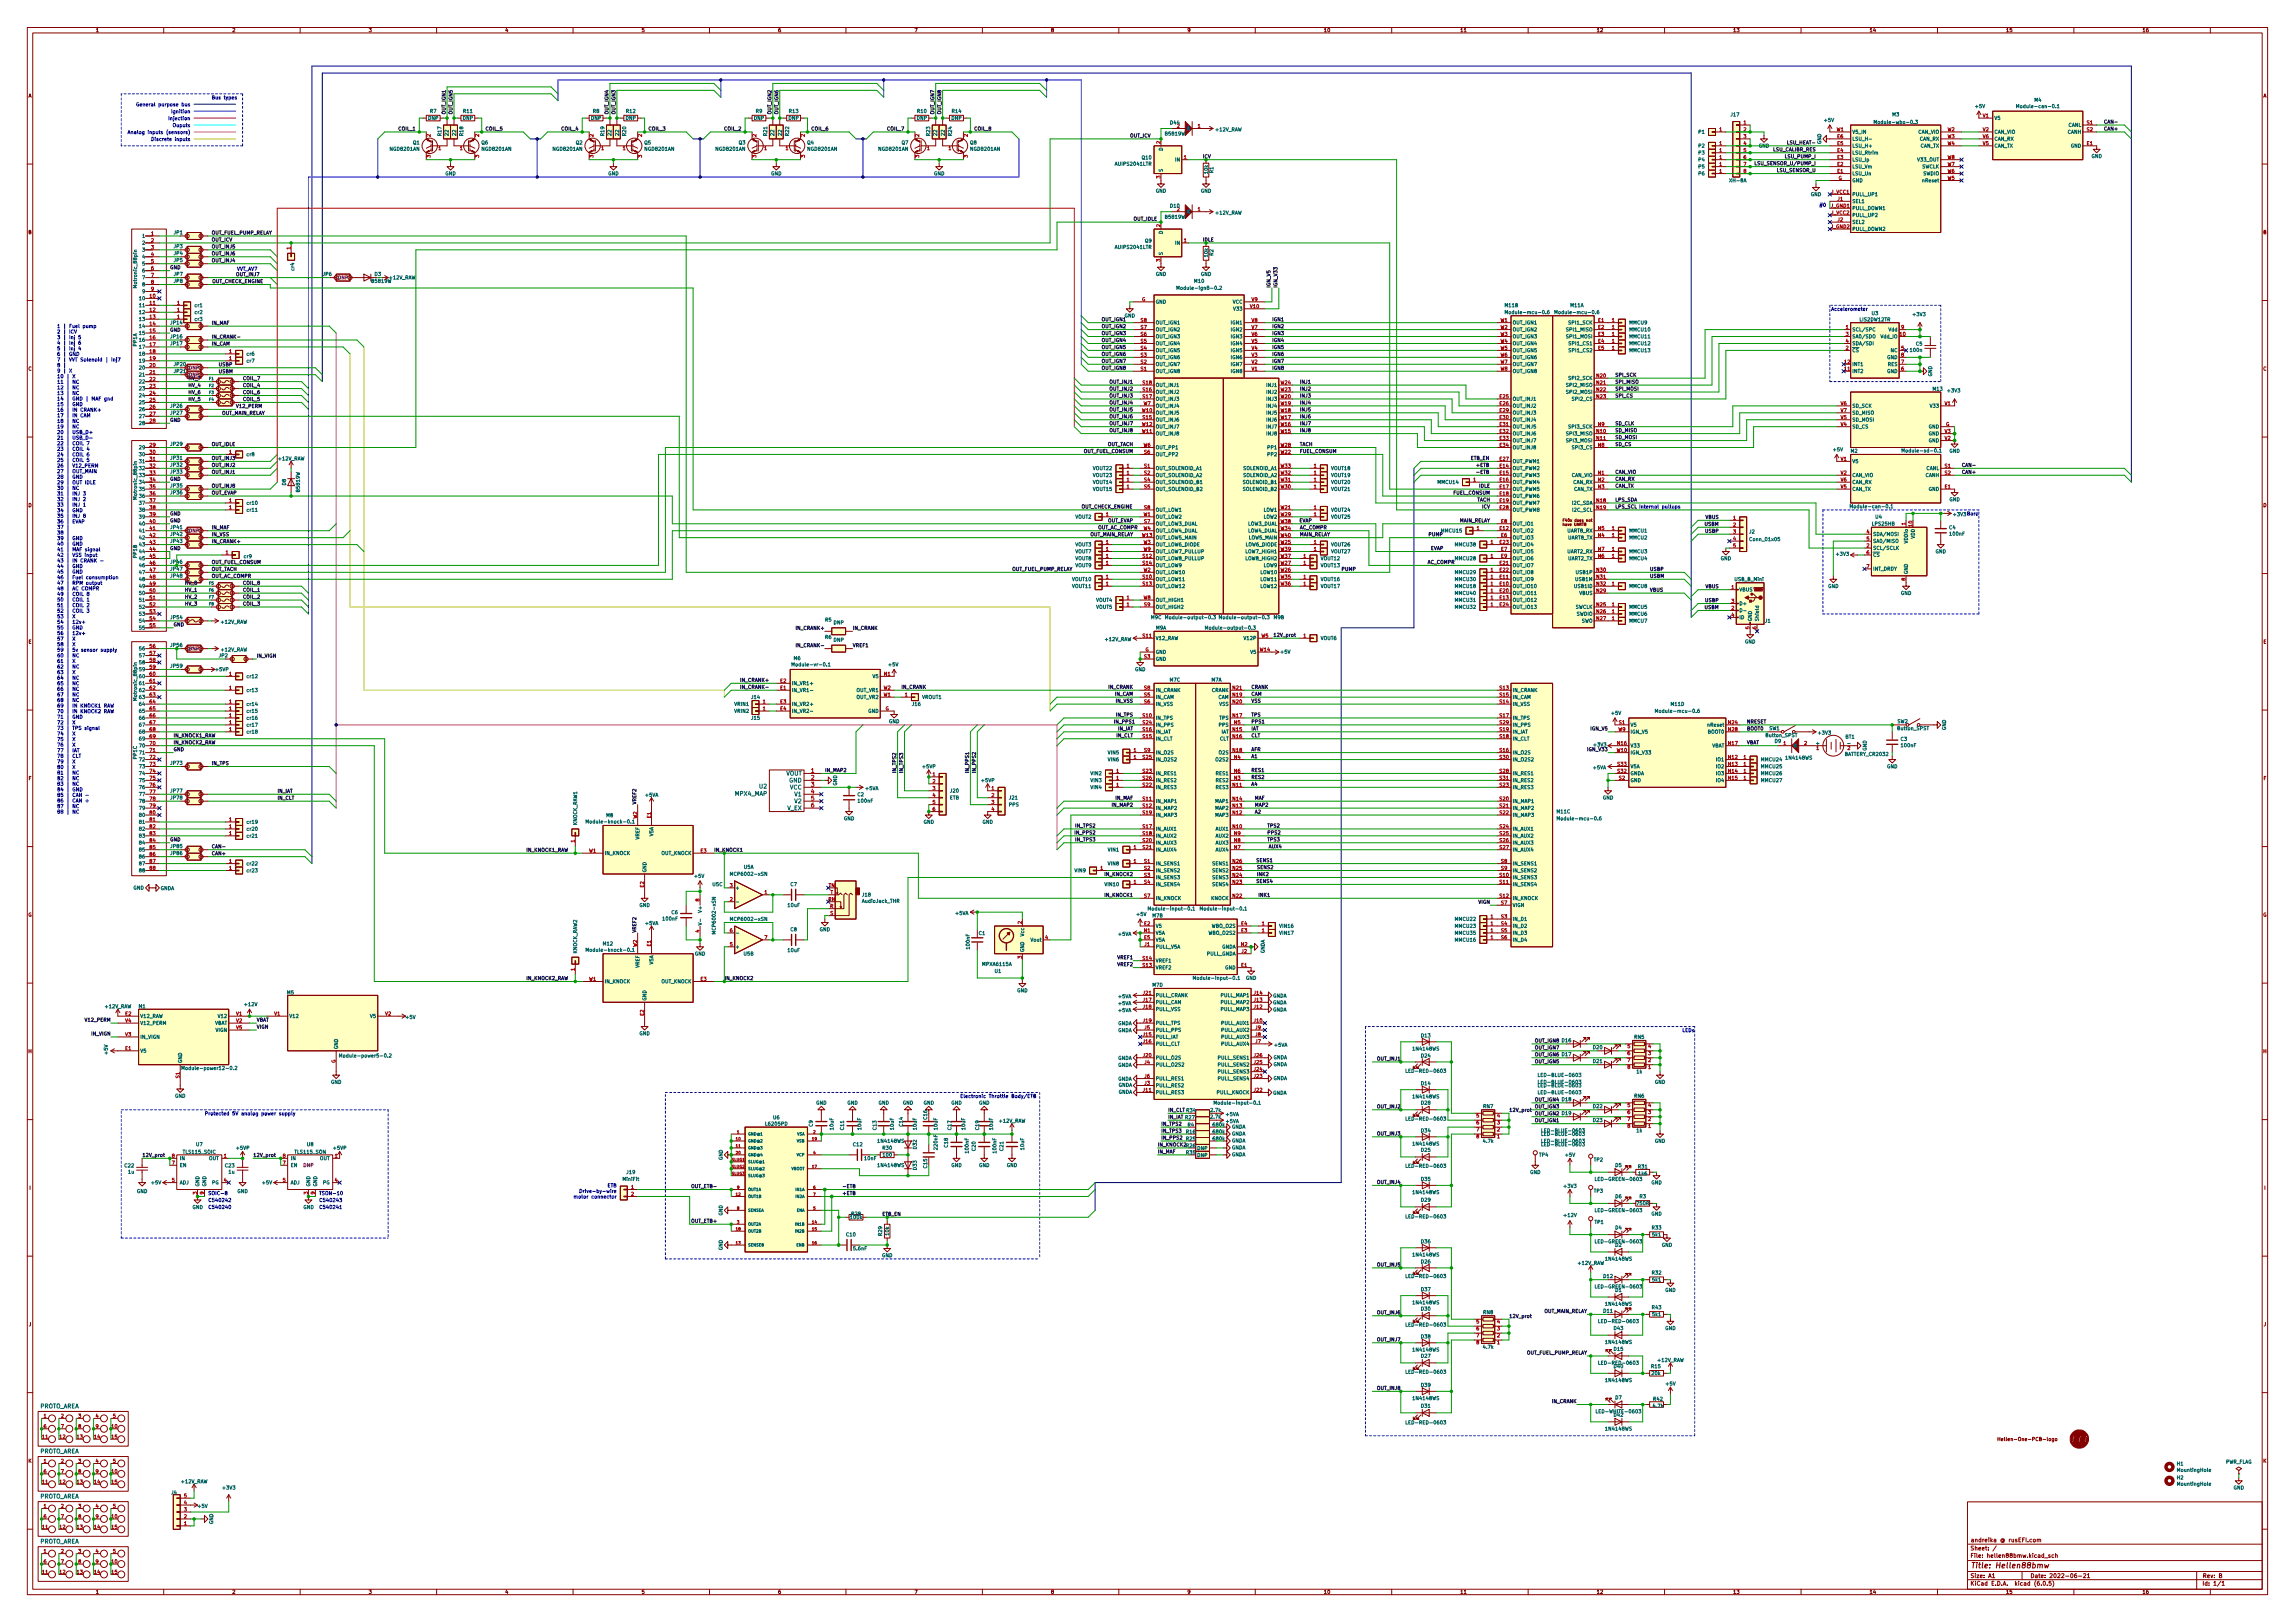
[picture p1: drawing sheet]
<svg xmlns="http://www.w3.org/2000/svg" width="841mm" height="594mm" viewBox="0 0 841 594" stroke-linecap="round" stroke-linejoin="round" font-family="sans-serif">
<defs><g id="words">
<text font-size="2.8" fill="#840000" x="722" y="574.4">Title: Hellen88bmw</text>
<g font-size="2.1" fill="#006464">
<text x="288" y="284">VOUT</text>
<text x="289.2" y="286.6">GND</text>
<text x="269.3" y="291.5">MPX4_MAP</text>
<text x="278.3" y="288.8">U2</text>
<text x="289.4" y="289.1">VCC</text>
<text x="291.3" y="291.7">V1</text>
<text x="288.5" y="296.7">V_EX</text>
<text x="291.3" y="294.2">V2</text>
<text x="14.4" y="515.8">PROTO_AREA</text>
<text x="14.4" y="532.3">PROTO_AREA</text>
<text x="14.4" y="548.8">PROTO_AREA</text>
<text x="14.4" y="565.3">PROTO_AREA</text>
</g>
<g font-size="2.1" fill="#a90000">
<text x="297.2" y="283">1</text>
<text x="297.2" y="285.6">2</text>
<text x="297.2" y="288.1">3</text>
<text x="297.2" y="290.6">4</text>
<text x="297.2" y="293.2">5</text>
<text x="297.2" y="295.7">6</text>
</g>
<g font-size="2.1" fill="#840000">
<text x="722" y="567.8">Sheet: /</text>
<text x="722" y="564.8">andreika @ rusEFI.com</text>
<text x="722" y="570.5">File: hellen88bmw.kicad_sch</text>
<text x="722" y="580.7">KiCad E.D.A. kicad (6.0.5)</text>
<text x="722" y="577.9">Size: A1</text>
<text x="744" y="577.9">Date: 2022-06-21</text>
<text x="807" y="577.9">Rev: B</text>
<text x="807" y="580.7">Id: 1/1</text>
</g>
<g font-size="1.8" fill="#840000">
<text x="35" y="11.7">1</text>
<text x="85" y="11.7">2</text>
<text x="135" y="11.7">3</text>
<text x="185" y="11.7">4</text>
<text x="235" y="11.7">5</text>
<text x="285" y="11.7">6</text>
<text x="335" y="11.7">7</text>
<text x="385" y="11.7">8</text>
<text x="435" y="11.7">9</text>
<text x="485" y="11.7">10</text>
<text x="535" y="11.7">11</text>
<text x="585" y="11.7">12</text>
<text x="635" y="11.7">13</text>
<text x="685" y="11.7">14</text>
<text x="735" y="11.7">15</text>
<text x="785" y="11.7">16</text>
<text x="10.3" y="35.7">A</text>
<text x="829.3" y="35.7">A</text>
<text x="10.3" y="85.7">B</text>
<text x="829.3" y="85.7">B</text>
<text x="10.3" y="135.7">C</text>
<text x="829.3" y="135.7">C</text>
<text x="10.3" y="185.7">D</text>
<text x="829.3" y="185.7">D</text>
<text x="10.4" y="235.7">E</text>
<text x="829.4" y="235.7">E</text>
<text x="10.4" y="285.7">F</text>
<text x="829.4" y="285.7">F</text>
<text x="10.3" y="335.7">G</text>
<text x="829.3" y="335.7">G</text>
<text x="10.3" y="385.7">H</text>
<text x="829.3" y="385.7">H</text>
<text x="10.7" y="435.7">I</text>
<text x="829.7" y="435.7">I</text>
<text x="10.5" y="485.7">J</text>
<text x="829.5" y="485.7">J</text>
<text x="734" y="527.8">Hellen-One-PCB-logo</text>
<text x="10.3" y="535.7">K</text>
<text x="829.3" y="535.7">K</text>
<text x="35" y="583.7">1</text>
<text x="85" y="583.7">2</text>
<text x="135" y="583.7">3</text>
<text x="185" y="583.7">4</text>
<text x="235" y="583.7">5</text>
<text x="285" y="583.7">6</text>
<text x="335" y="583.7">7</text>
<text x="385" y="583.7">8</text>
<text x="435" y="583.7">9</text>
<text x="485" y="583.7">10</text>
<text x="535" y="583.7">11</text>
<text x="585" y="583.7">12</text>
<text x="635" y="583.7">13</text>
<text x="685" y="583.7">14</text>
<text x="735" y="583.7">15</text>
<text x="785" y="583.7">16</text>
</g>
<g font-size="1.8" fill="#0000c2">
<text x="52.2" y="38.9">General purpose bus</text>
<text x="63.5" y="41.4">Ignition</text>
<text x="77.5" y="36.4">Bus types</text>
<text x="62.6" y="44">Injection</text>
<text x="63.7" y="46.5">Ouputs</text>
<text x="49.6" y="49.1">Analog inputs (sensors)</text>
<text x="57.1" y="51.6">Discrete inputs</text>
<text x="667.3" y="75.7">#0</text>
<text x="86.5" y="99.1">VVT_AV7</text>
<text x="672.2" y="113.8">Accelerometer</text>
<text x="20.8" y="120.1">1 | Fuel pump</text>
<text x="20.8" y="122.1">2 | ICV</text>
<text x="20.8" y="124.2">3 | Inj 5</text>
<text x="20.8" y="126.2">4 | Inj 6</text>
<text x="20.8" y="128.3">5 | Inj 4</text>
<text x="20.8" y="130.3">6 | GND</text>
<text x="20.8" y="132.4">7 | VVT Solenoid | Inj7</text>
<text x="20.8" y="136.5">9 | X</text>
<text x="20.8" y="138.5">10 | X</text>
<text x="20.8" y="140.5">11 | NC</text>
<text x="20.8" y="142.6">12 | NC</text>
<text x="20.8" y="144.6">13 | NC</text>
<text x="20.8" y="146.7">14 | GND | MAF gnd</text>
<text x="20.8" y="148.7">15 | GND</text>
<text x="20.8" y="150.8">16 | IN CRANK+</text>
<text x="20.8" y="152.8">17 | IN CAM</text>
<text x="20.8" y="154.9">18 | NC</text>
<text x="20.8" y="156.9">19 | NC</text>
<text x="20.8" y="158.9">20 | USB_D+</text>
<text x="20.8" y="161">21 | USB_D-</text>
<text x="20.8" y="163">22 | COIL 7</text>
<text x="20.8" y="165.1">23 | COIL 4</text>
<text x="20.8" y="167.1">24 | COIL 6</text>
<text x="20.8" y="169.2">25 | COIL 5</text>
<text x="20.8" y="171.2">26 | V12_PERM</text>
<text x="20.8" y="173.3">27 | OUT_MAIN</text>
<text x="20.8" y="175.3">28 | GND</text>
<text x="20.8" y="177.3">29 | OUT IDLE</text>
<text x="20.8" y="179.4">30 | NC</text>
<text x="20.8" y="181.4">31 | INJ 3</text>
<text x="20.8" y="183.5">32 | INJ 2</text>
<text x="20.8" y="185.5">33 | INJ 1</text>
<text x="20.8" y="187.6">34 | GND</text>
<text x="20.8" y="189.6">35 | INJ 8</text>
<text x="20.8" y="191.7">36 | EVAP</text>
<text x="602.8" y="186.2">Internal pullups</text>
<text x="716" y="189">+3V3 Baro</text>
<text x="20.8" y="193.7">37 |</text>
<text x="20.8" y="195.7">38 |</text>
<text x="20.8" y="197.8">39 | GND</text>
<text x="20.8" y="199.8">40 | GND</text>
<text x="20.8" y="201.9">41 | MAF signal</text>
<text x="20.8" y="203.9">42 | VSS input</text>
<text x="20.8" y="206">43 | IN CRANK -</text>
<text x="20.8" y="208">44 | GND</text>
<text x="20.8" y="210.1">45 | GND</text>
<text x="20.8" y="212.1">46 | Fuel consumption</text>
<text x="20.8" y="214.1">47 | RPM output</text>
<text x="20.8" y="216.2">48 | AC COMPR</text>
<text x="20.8" y="218.2">49 | COIL 8</text>
<text x="20.8" y="220.3">50 | COIL 1</text>
<text x="20.8" y="222.3">51 | COIL 2</text>
<text x="20.8" y="224.4">52 | COIL 3</text>
<text x="20.8" y="226.4">53 | X</text>
<text x="20.8" y="228.5">54 | 12v+</text>
<text x="20.8" y="230.5">55 | GND</text>
<text x="20.8" y="232.6">56 | 12v+</text>
<text x="20.8" y="234.6">57 | X</text>
<text x="20.8" y="236.6">58 | X</text>
<text x="20.8" y="238.7">59 | 5v sensor supply</text>
<text x="20.8" y="240.7">60 | NC</text>
<text x="20.8" y="242.8">61 | X</text>
<text x="20.8" y="244.8">62 | NC</text>
<text x="20.8" y="246.9">63 | X</text>
<text x="20.8" y="248.9">64 | NC</text>
<text x="20.8" y="251">65 | NC</text>
<text x="20.8" y="253">66 | NC</text>
<text x="20.8" y="255">67 | NC</text>
<text x="20.8" y="257.1">68 | NC</text>
<text x="20.8" y="259.1">69 | IN KNOCK1 RAW</text>
<text x="20.8" y="261.2">70 | IN KNOCK2 RAW</text>
<text x="20.8" y="263.2">71 | GND</text>
<text x="20.8" y="265.3">72 | X</text>
<text x="20.8" y="267.3">73 | TPS signal</text>
<text x="20.8" y="269.4">74 | X</text>
<text x="20.8" y="271.4">75 | X</text>
<text x="20.8" y="273.4">76 | X</text>
<text x="20.8" y="275.5">77 | IAT</text>
<text x="20.8" y="277.5">78 | CLT</text>
<text x="20.8" y="279.6">79 | X</text>
<text x="20.8" y="281.6">80 | X</text>
<text x="20.8" y="283.7">81 | NC</text>
<text x="20.8" y="285.7">82 | NC</text>
<text x="20.8" y="287.8">83 | NC</text>
<text x="20.8" y="289.8">84 | GND</text>
<text x="20.8" y="291.8">85 | CAN -</text>
<text x="20.8" y="293.9">86 | CAN +</text>
<text x="20.8" y="295.9">87 | NC</text>
<text x="20.8" y="298">88 | NC</text>
<text x="616.5" y="378">LEDs</text>
<text x="351.8" y="402.1">Electronic Throttle Body/ETB</text>
<text x="74.9" y="408.5">Protected 5V analog power supply</text>
<text x="76.2" y="437.7">SOIC-8</text>
<text x="116.8" y="437.7">TSON-10</text>
<text x="214.9" y="436.9">Drive-by-wire</text>
<text x="222.5" y="434.9">ETB</text>
<text x="76.2" y="442.8">C540240</text>
<text x="76.2" y="440.2">C540242</text>
<text x="116.8" y="440.2">C540243</text>
<text x="116.8" y="442.8">C540241</text>
<text x="212" y="439">motor connector</text>
</g>
<g font-size="1.8" fill="#006464">
<text x="157.6" y="41.3">R7</text>
<text x="169.8" y="41.3">R11</text>
<text x="217.3" y="41.3">R8</text>
<text x="229.5" y="41.3">R12</text>
<text x="277" y="41.3">R9</text>
<text x="289.2" y="41.3">R13</text>
<text x="336.2" y="41.3">R10</text>
<text x="348.9" y="41.3">R14</text>
<text x="723.9" y="39.6">+5V</text>
<text x="740.3" y="39.6">Module-can-0.1</text>
<text x="745.5" y="37.3">M4</text>
<text x="156.9" y="43.9">DNP</text>
<text x="169.6" y="43.9">DNP</text>
<text x="216.6" y="43.9">DNP</text>
<text x="229.3" y="43.9">DNP</text>
<text x="276.3" y="43.9">DNP</text>
<text x="289" y="43.9">DNP</text>
<text x="336" y="43.9">DNP</text>
<text x="348.7" y="43.9">DNP</text>
<text x="428.9" y="45.6">D44</text>
<text x="435.1" y="47.7">K</text>
<text x="634.3" y="42.6">J17</text>
<text x="668.6" y="44.6">+5V</text>
<text x="688" y="45.4">Module-wbo-0.3</text>
<text x="693.5" y="42.6">M3</text>
<text x="730.8" y="43.9">V5</text>
<text x="757.8" y="46.4">CANL</text>
<text x="151.4" y="52.9">Q1</text>
<text x="161.7" y="49.7" transform="rotate(-90 161.7 49.7)">R17</text>
<text x="164.3" y="49.6" transform="rotate(-90 164.3 49.6)">22</text>
<text x="167.1" y="49.6" transform="rotate(-90 167.1 49.6)">22</text>
<text x="169.7" y="49.7" transform="rotate(-90 169.7 49.7)">R18</text>
<text x="176.4" y="52.9">Q6</text>
<text x="211.1" y="52.9">Q2</text>
<text x="221.4" y="49.7" transform="rotate(-90 221.4 49.7)">R19</text>
<text x="224" y="49.6" transform="rotate(-90 224 49.6)">22</text>
<text x="226.8" y="49.6" transform="rotate(-90 226.8 49.6)">22</text>
<text x="229.4" y="49.7" transform="rotate(-90 229.4 49.7)">R20</text>
<text x="236.1" y="52.9">Q5</text>
<text x="270.7" y="52.9">Q3</text>
<text x="281.1" y="49.7" transform="rotate(-90 281.1 49.7)">R21</text>
<text x="283.7" y="49.6" transform="rotate(-90 283.7 49.6)">22</text>
<text x="286.5" y="49.6" transform="rotate(-90 286.5 49.6)">22</text>
<text x="289.1" y="49.7" transform="rotate(-90 289.1 49.7)">R22</text>
<text x="295.8" y="52.9">Q4</text>
<text x="330.4" y="52.9">Q7</text>
<text x="340.8" y="49.7" transform="rotate(-90 340.8 49.7)">R23</text>
<text x="343.4" y="49.6" transform="rotate(-90 343.4 49.6)">22</text>
<text x="346.2" y="49.6" transform="rotate(-90 346.2 49.6)">22</text>
<text x="348.8" y="49.7" transform="rotate(-90 348.8 49.7)">R24</text>
<text x="355.5" y="52.9">Q8</text>
<text x="427.1" y="49.6">B5819W</text>
<text x="445.4" y="48.1">+12V_RAW</text>
<text x="622.4" y="49">P1</text>
<text x="667.4" y="52.8" transform="rotate(-90 667.4 52.8)">GND</text>
<text x="678.7" y="51.5">LSU_H-</text>
<text x="678.7" y="49">V5_IN</text>
<text x="702.8" y="49">CAN_VIO</text>
<text x="703.4" y="51.5">CAN_RX</text>
<text x="730.8" y="49">CAN_VIO</text>
<text x="730.8" y="51.5">CAN_RX</text>
<text x="757.7" y="49">CANH</text>
<text x="143" y="55.2">NGD8201AN</text>
<text x="176.7" y="55.2">NGD8201AN</text>
<text x="202.7" y="55.2">NGD8201AN</text>
<text x="236.4" y="55.2">NGD8201AN</text>
<text x="262.4" y="55.2">NGD8201AN</text>
<text x="296.1" y="55.2">NGD8201AN</text>
<text x="322.1" y="55.2">NGD8201AN</text>
<text x="355.8" y="55.2">NGD8201AN</text>
<text x="418.5" y="58.4">Q10</text>
<text x="426.1" y="55.2" transform="rotate(-90 426.1 55.2)">D</text>
<text x="430.8" y="59.1">IN</text>
<text x="622.4" y="54">P2</text>
<text x="622.4" y="59.1">P4</text>
<text x="622.4" y="56.6">P3</text>
<text x="644.5" y="54">GND</text>
<text x="678.7" y="59.1">LSU_Ip</text>
<text x="678.7" y="56.6">LSU_Rtrim</text>
<text x="678.7" y="54">LSU_H+</text>
<text x="702.8" y="59.1">V33_OUT</text>
<text x="703.6" y="54">CAN_TX</text>
<text x="730.8" y="54">CAN_TX</text>
<text x="758.8" y="54">GND</text>
<text x="766.4" y="57.9">GND</text>
<text x="163.1" y="64.2">GND</text>
<text x="222.8" y="64.2">GND</text>
<text x="282.5" y="64.2">GND</text>
<text x="342.2" y="64.2">GND</text>
<text x="408.9" y="60.7">AUIPS2041LTR</text>
<text x="426.1" y="63.1" transform="rotate(-90 426.1 63.1)">S</text>
<text x="442.6" y="63.6" transform="rotate(-90 442.6 63.6)">10k</text>
<text x="444.6" y="63.4" transform="rotate(-90 444.6 63.4)">R1</text>
<text x="622.4" y="64.2">P6</text>
<text x="622.4" y="61.7">P5</text>
<text x="678.7" y="64.2">LSU_Un</text>
<text x="678.7" y="61.7">LSU_Vm</text>
<text x="704.2" y="61.7">SWCLK</text>
<text x="704.7" y="64.2">SWDIO</text>
<text x="423.5" y="70.6">GND</text>
<text x="440" y="70.6">GND</text>
<text x="634.1" y="66.7">XH-8A</text>
<text x="663.5" y="71.8">GND</text>
<text x="678.7" y="66.7">GND</text>
<text x="678.7" y="71.8">PULL_UP1</text>
<text x="704.8" y="66.7">nReset</text>
<text x="428.9" y="76">D10</text>
<text x="678.7" y="74.4">SEL1</text>
<text x="678.7" y="76.9">PULL_DOWN1</text>
<text x="427.1" y="80.1">B5819W</text>
<text x="435.1" y="78.2">K</text>
<text x="445.4" y="78.6">+12V_RAW</text>
<text x="678.7" y="82">SEL2</text>
<text x="678.7" y="79.4">PULL_UP2</text>
<text x="52.3" y="87.1">1</text>
<text x="52.3" y="89.6">2</text>
<text x="63.7" y="85.8">JP1</text>
<text x="419.6" y="88.8">Q9</text>
<text x="426.1" y="85.7" transform="rotate(-90 426.1 85.7)">D</text>
<text x="430.8" y="89.6">IN</text>
<text x="678.7" y="84.5">PULL_DOWN2</text>
<text x="52.3" y="92.1">3</text>
<text x="52.3" y="94.7">4</text>
<text x="63.7" y="96">JP5</text>
<text x="63.7" y="93.4">JP4</text>
<text x="63.7" y="90.9">JP3</text>
<text x="408.9" y="91.1">AUIPS2041LTR</text>
<text x="426.1" y="93.5" transform="rotate(-90 426.1 93.5)">S</text>
<text x="442.6" y="94.1" transform="rotate(-90 442.6 94.1)">10k</text>
<text x="444.6" y="93.6" transform="rotate(-90 444.6 93.6)">R2</text>
<text x="52.3" y="97.2">5</text>
<text x="52.3" y="99.8">6</text>
<text x="63.7" y="101">JP7</text>
<text x="107.8" y="99" transform="rotate(-90 107.8 99)">cr4</text>
<text x="118.3" y="101">JP6</text>
<text x="423.5" y="101">GND</text>
<text x="440" y="101">GND</text>
<text x="50.2" y="105" transform="rotate(-90 50.2 105)">Motronic_88pin</text>
<text x="52.3" y="102.3">7</text>
<text x="52.3" y="104.8">8</text>
<text x="52.3" y="107.4">9</text>
<text x="63.7" y="103.6">JP8</text>
<text x="136.3" y="103.6">B5819W</text>
<text x="142.6" y="102.3">+12V_RAW</text>
<text x="432.7" y="106.1">Module-ign8-0.2</text>
<text x="437.7" y="103.6">M10</text>
<text x="51.3" y="109.9">10</text>
<text x="51.3" y="112.5">11</text>
<text x="71.4" y="112.5">cr1</text>
<text x="423.4" y="111.2">GND</text>
<text x="451.7" y="111.2">VCC</text>
<text x="452.3" y="113.7">V33</text>
<text x="551.5" y="112.5">M11B</text>
<text x="575.5" y="112.5">M11A</text>
<text x="51.3" y="115">12</text>
<text x="51.3" y="117.5">13</text>
<text x="62.6" y="118.8">JP14</text>
<text x="71.4" y="117.5">cr3</text>
<text x="71.4" y="115">cr2</text>
<text x="412.1" y="116.3">GND</text>
<text x="423.4" y="118.8">OUT_IGN1</text>
<text x="451.3" y="118.8">IGN1</text>
<text x="552.9" y="115">Module-mcu-0.6</text>
<text x="554.2" y="118.8">OUT_IGN1</text>
<text x="571.1" y="115">Module-mcu-0.6</text>
<text x="575.1" y="118.8">SPI1_SCK</text>
<text x="597.1" y="118.8">MMCU9</text>
<text x="681.6" y="117.7">LIS2DW12TR</text>
<text x="685.9" y="115.4">U3</text>
<text x="701.1" y="115.8">+3V3</text>
<text x="51.3" y="120.1">14</text>
<text x="51.3" y="122.6">15</text>
<text x="51.3" y="125.2">16</text>
<text x="62.6" y="123.9">JP16</text>
<text x="423.4" y="123.9">OUT_IGN3</text>
<text x="423.4" y="121.4">OUT_IGN2</text>
<text x="451.3" y="123.9">IGN3</text>
<text x="451.3" y="121.4">IGN2</text>
<text x="554.2" y="121.4">OUT_IGN2</text>
<text x="554.2" y="123.9">OUT_IGN3</text>
<text x="574.4" y="121.4">SPI1_MISO</text>
<text x="574.4" y="123.9">SPI1_MOSI</text>
<text x="597.2" y="121.4">MMCU10</text>
<text x="597.2" y="123.9">MMCU11</text>
<text x="678.7" y="121.4">SCL/SPC</text>
<text x="678.7" y="123.9">SA0/SDO</text>
<text x="689.3" y="123.9">Vdd_IO</text>
<text x="692.1" y="121.4">Vdd</text>
<text x="50.2" y="126.8" transform="rotate(-90 50.2 126.8)">PP1A</text>
<text x="51.3" y="127.7">17</text>
<text x="51.3" y="130.2">18</text>
<text x="62.6" y="126.4">JP17</text>
<text x="90.5" y="130.2">cr6</text>
<text x="423.4" y="131.5">OUT_IGN6</text>
<text x="423.4" y="129">OUT_IGN5</text>
<text x="423.4" y="126.4">OUT_IGN4</text>
<text x="451.3" y="131.5">IGN6</text>
<text x="451.3" y="129">IGN5</text>
<text x="451.3" y="126.4">IGN4</text>
<text x="554.2" y="126.4">OUT_IGN4</text>
<text x="554.2" y="129">OUT_IGN5</text>
<text x="554.2" y="131.5">OUT_IGN6</text>
<text x="575.4" y="126.4">SPI1_CS1</text>
<text x="575.4" y="129">SPI1_CS2</text>
<text x="597.2" y="126.4">MMCU12</text>
<text x="597.2" y="129">MMCU13</text>
<text x="678.7" y="129">~{CS}</text>
<text x="678.7" y="126.4">SDA/SDI</text>
<text x="691.5" y="131.5">GND</text>
<text x="692.9" y="129">NC</text>
<text x="700.1" y="128.9">100n</text>
<text x="702.1" y="126.6">C5</text>
<text x="51.3" y="132.8">19</text>
<text x="51.3" y="135.3">20</text>
<text x="51.3" y="137.9">21</text>
<text x="63.8" y="136.6">JP21</text>
<text x="63.8" y="134.1">JP20</text>
<text x="90.5" y="132.8">cr7</text>
<text x="423.4" y="136.6">OUT_IGN8</text>
<text x="423.4" y="134.1">OUT_IGN7</text>
<text x="451.3" y="136.6">IGN8</text>
<text x="451.3" y="134.1">IGN7</text>
<text x="554.2" y="134.1">OUT_IGN7</text>
<text x="554.2" y="136.6">OUT_IGN8</text>
<text x="678.7" y="136.6">INT2</text>
<text x="678.7" y="134.1">INT1</text>
<text x="691.5" y="136.6">GND</text>
<text x="691.8" y="134.1">RES</text>
<text x="708" y="137.9" transform="rotate(-90 708 137.9)">GND</text>
<text x="51.3" y="140.4">22</text>
<text x="51.3" y="142.9">23</text>
<text x="423.4" y="141.7">OUT_INJ1</text>
<text x="464.4" y="141.7">INJ1</text>
<text x="574.4" y="141.7">SPI2_MISO</text>
<text x="575.1" y="139.1">SPI2_SCK</text>
<text x="708.3" y="143.1">M13</text>
<text x="713.8" y="143.7">+3V3</text>
<text x="51.3" y="145.5">24</text>
<text x="51.3" y="148">25</text>
<text x="62.6" y="149.3">JP26</text>
<text x="423.4" y="144.2">OUT_INJ2</text>
<text x="423.4" y="146.8">OUT_INJ3</text>
<text x="423.4" y="149.3">OUT_INJ4</text>
<text x="464.4" y="149.3">INJ4</text>
<text x="464.4" y="146.8">INJ3</text>
<text x="464.4" y="144.2">INJ2</text>
<text x="554.2" y="146.8">OUT_INJ1</text>
<text x="554.2" y="149.3">OUT_INJ2</text>
<text x="574.4" y="144.2">SPI2_MOSI</text>
<text x="576.4" y="146.8">SPI2_CS</text>
<text x="678.7" y="149.3">SD_SCK</text>
<text x="707.5" y="149.3">V33</text>
<text x="51.3" y="150.6">26</text>
<text x="51.3" y="153.1">27</text>
<text x="51.3" y="155.6">28</text>
<text x="62.6" y="151.8">JP27</text>
<text x="423.4" y="154.4">OUT_INJ6</text>
<text x="423.4" y="151.8">OUT_INJ5</text>
<text x="464.4" y="154.4">INJ6</text>
<text x="464.4" y="151.8">INJ5</text>
<text x="554.2" y="151.8">OUT_INJ3</text>
<text x="554.2" y="154.4">OUT_INJ4</text>
<text x="678.7" y="154.4">SD_MOSI</text>
<text x="678.7" y="151.8">SD_MISO</text>
<text x="423.4" y="159.5">OUT_INJ8</text>
<text x="423.4" y="156.9">OUT_INJ7</text>
<text x="464.4" y="159.5">INJ8</text>
<text x="464.4" y="156.9">INJ7</text>
<text x="554.2" y="156.9">OUT_INJ5</text>
<text x="554.2" y="159.5">OUT_INJ6</text>
<text x="554.2" y="162">OUT_INJ7</text>
<text x="574.4" y="159.5">SPI3_MISO</text>
<text x="574.4" y="162">SPI3_MOSI</text>
<text x="575.1" y="156.9">SPI3_SCK</text>
<text x="678.7" y="156.9">SD_CS</text>
<text x="706.8" y="156.9">GND</text>
<text x="706.8" y="162">GND</text>
<text x="706.8" y="159.5">GND</text>
<text x="51.3" y="164.5">29</text>
<text x="51.3" y="167.1">30</text>
<text x="62.6" y="163.3">JP29</text>
<text x="90.5" y="167.1">cr8</text>
<text x="423.4" y="167.1">OUT_PP2</text>
<text x="423.4" y="164.5">OUT_PP1</text>
<text x="464.8" y="167.1">PP2</text>
<text x="464.8" y="164.5">PP1</text>
<text x="554.2" y="164.5">OUT_INJ8</text>
<text x="576.4" y="164.5">SPI3_CS</text>
<text x="671.9" y="165.3">+5V</text>
<text x="678.2" y="165.8">M2</text>
<text x="698.2" y="165.7">Module-sd-0.1</text>
<text x="714.3" y="165.8">GND</text>
<text x="51.3" y="169.6">31</text>
<text x="51.3" y="172.2">32</text>
<text x="62.6" y="170.9">JP32</text>
<text x="62.6" y="168.3">JP31</text>
<text x="62.6" y="173.4">JP33</text>
<text x="102" y="168.6">+12V_RAW</text>
<text x="400.6" y="172.2">VOUT22</text>
<text x="423.4" y="172.2">OUT_SOLENOID_A1</text>
<text x="455.6" y="172.2">SOLENOID_A1</text>
<text x="487.9" y="172.2">VOUT18</text>
<text x="554.2" y="172.2">OUT_PWM2</text>
<text x="554.2" y="169.6">OUT_PWM1</text>
<text x="678.7" y="169.6">V5</text>
<text x="705.8" y="172.2">CANL</text>
<text x="51.3" y="174.7">33</text>
<text x="51.3" y="177.2">34</text>
<text x="51.3" y="179.8">35</text>
<text x="62.6" y="178.5">JP35</text>
<text x="104.8" y="177.7" transform="rotate(-90 104.8 177.7)">D8</text>
<text x="400.6" y="174.7">VOUT23</text>
<text x="400.6" y="177.2">VOUT14</text>
<text x="400.6" y="179.8">VOUT15</text>
<text x="423.4" y="174.7">OUT_SOLENOID_A2</text>
<text x="423.4" y="177.2">OUT_SOLENOID_B1</text>
<text x="423.4" y="179.8">OUT_SOLENOID_B2</text>
<text x="455.6" y="179.8">SOLENOID_B2</text>
<text x="455.6" y="177.2">SOLENOID_B1</text>
<text x="455.6" y="174.7">SOLENOID_A2</text>
<text x="487.9" y="179.8">VOUT21</text>
<text x="487.9" y="177.2">VOUT20</text>
<text x="487.9" y="174.7">VOUT19</text>
<text x="526.9" y="177.2">MMCU14</text>
<text x="554.2" y="174.7">OUT_PWM3</text>
<text x="554.2" y="177.2">OUT_PWM4</text>
<text x="554.2" y="179.8">OUT_PWM5</text>
<text x="575.8" y="174.7">CAN_VIO</text>
<text x="576.4" y="177.2">CAN_RX</text>
<text x="576.6" y="179.8">CAN_TX</text>
<text x="678.7" y="174.7">CAN_VIO</text>
<text x="678.7" y="179.8">CAN_TX</text>
<text x="678.7" y="177.2">CAN_RX</text>
<text x="705.6" y="174.7">CANH</text>
<text x="706.8" y="179.8">GND</text>
<text x="50.2" y="182.5" transform="rotate(-90 50.2 182.5)">Motronic_88pin</text>
<text x="51.3" y="182.3">36</text>
<text x="51.3" y="184.9">37</text>
<text x="62.6" y="181">JP36</text>
<text x="90.6" y="184.9">cr10</text>
<text x="109.9" y="180" transform="rotate(-90 109.9 180)">B5819W</text>
<text x="554.2" y="182.3">OUT_PWM6</text>
<text x="554.2" y="184.9">OUT_PWM7</text>
<text x="576.2" y="184.9">I2C_SDA</text>
<text x="714.3" y="183.6">GND</text>
<text x="51.3" y="187.4">38</text>
<text x="51.3" y="189.9">39</text>
<text x="90.6" y="187.4">cr11</text>
<text x="394.1" y="189.9">VOUT2</text>
<text x="423.4" y="187.4">OUT_LOW1</text>
<text x="423.4" y="189.9">OUT_LOW2</text>
<text x="463" y="187.4">LOW1</text>
<text x="463" y="189.9">LOW2</text>
<text x="487.9" y="187.4">VOUT24</text>
<text x="487.9" y="189.9">VOUT25</text>
<text x="554.2" y="187.4">OUT_PWM8</text>
<text x="576.4" y="187.4">I2C_SCL</text>
<text x="679.4" y="186.1">Module-can-0.1</text>
<text x="687.3" y="189.9">U4</text>
<text x="51.3" y="192.5">40</text>
<text x="51.3" y="195">41</text>
<text x="51.3" y="197.6">42</text>
<text x="62.6" y="193.7">JP41</text>
<text x="62.6" y="196.3">JP42</text>
<text x="423.4" y="192.5">OUT_LOW3_DUAL</text>
<text x="423.4" y="197.6">OUT_LOW5_MAIN</text>
<text x="423.4" y="195">OUT_LOW4_DUAL</text>
<text x="457.1" y="195">LOW4_DUAL</text>
<text x="457.1" y="192.5">LOW3_DUAL</text>
<text x="457.5" y="197.6">LOW5_MAIN</text>
<text x="528.2" y="195">MMCU15</text>
<text x="554.2" y="195">OUT_IO2</text>
<text x="554.2" y="197.6">OUT_IO3</text>
<text x="554.2" y="192.5">OUT_IO1</text>
<text x="574.4" y="195">UART8_RX</text>
<text x="574.6" y="197.6">UART8_TX</text>
<text x="597.1" y="195">MMCU1</text>
<text x="597.1" y="197.6">MMCU2</text>
<text x="641" y="195.4">J2</text>
<text x="686.2" y="192.5">LPS25HB</text>
<text x="686.3" y="196.3">SDA/MOSI</text>
<text x="701.7" y="197.4" transform="rotate(-90 701.7 197.4)">VDD</text>
<text x="714.3" y="193.8">C4</text>
<text x="714.6" y="196.2">100nF</text>
<text x="51.3" y="200.1">43</text>
<text x="51.3" y="202.6">44</text>
<text x="62.6" y="198.8">JP43</text>
<text x="394.1" y="202.6">VOUT7</text>
<text x="394.1" y="200.1">VOUT3</text>
<text x="423.4" y="200.1">OUT_LOW6_DIODE</text>
<text x="423.4" y="202.6">OUT_LOW7_PULLUP</text>
<text x="456.4" y="200.1">LOW6_DIODE</text>
<text x="456.6" y="202.6">LOW7_HIGH1</text>
<text x="487.9" y="200.1">VOUT26</text>
<text x="487.9" y="202.6">VOUT27</text>
<text x="533.2" y="200.1">MMCU38</text>
<text x="554.2" y="200.1">OUT_IO4</text>
<text x="554.2" y="202.6">OUT_IO5</text>
<text x="574.4" y="202.6">UART2_RX</text>
<text x="597.1" y="202.6">MMCU3</text>
<text x="641.5" y="198.2">Conn_01x05</text>
<text x="673" y="203.5">+3V3</text>
<text x="686.3" y="201.4">SCL/SCLK</text>
<text x="686.3" y="198.8">SA0/MISO</text>
<text x="686.3" y="203.9">~{CS}</text>
<text x="699.1" y="198.9" transform="rotate(-90 699.1 198.9)">VDDio</text>
<text x="709.2" y="202.6">GND</text>
<text x="50.2" y="204.3" transform="rotate(-90 50.2 204.3)">PP1B</text>
<text x="51.3" y="205.2">45</text>
<text x="51.3" y="207.7">46</text>
<text x="62.6" y="209">JP47</text>
<text x="89.4" y="204.4">cr9</text>
<text x="394.1" y="205.2">VOUT8</text>
<text x="394.1" y="207.7">VOUT9</text>
<text x="423.4" y="205.2">OUT_LOW8_PULLUP</text>
<text x="423.4" y="207.7">OUT_LOW9</text>
<text x="456.6" y="205.2">LOW8_HIGH2</text>
<text x="463" y="207.7">LOW9</text>
<text x="484.1" y="205.2">VOUT12</text>
<text x="484.1" y="207.7">VOUT13</text>
<text x="533.2" y="205.2">MMCU28</text>
<text x="554.2" y="207.7">OUT_IO7</text>
<text x="554.2" y="205.2">OUT_IO6</text>
<text x="574.6" y="205.2">UART2_TX</text>
<text x="597.1" y="205.2">MMCU4</text>
<text x="630.5" y="205.2">GND</text>
<text x="686.3" y="209">INT_DRDY</text>
<text x="51.3" y="210.3">47</text>
<text x="51.3" y="212.8">48</text>
<text x="51.3" y="215.3">49</text>
<text x="62.6" y="211.5">JP48</text>
<text x="393" y="212.8">VOUT10</text>
<text x="393" y="215.3">VOUT11</text>
<text x="423.4" y="212.8">OUT_LOW11</text>
<text x="423.4" y="215.3">OUT_LOW12</text>
<text x="423.4" y="210.3">OUT_LOW10</text>
<text x="462" y="210.3">LOW10</text>
<text x="462" y="212.8">LOW11</text>
<text x="462" y="215.3">LOW12</text>
<text x="484.1" y="212.8">VOUT16</text>
<text x="484.1" y="215.3">VOUT17</text>
<text x="533.2" y="215.3">MMCU18</text>
<text x="533.2" y="210.3">MMCU29</text>
<text x="533.2" y="212.8">MMCU30</text>
<text x="554.2" y="215.3">OUT_IO10</text>
<text x="554.2" y="212.8">OUT_IO9</text>
<text x="554.2" y="210.3">OUT_IO8</text>
<text x="577.2" y="215.3">USB1ID</text>
<text x="577.5" y="212.8">USB1M</text>
<text x="577.8" y="210.3">USB1P</text>
<text x="597.1" y="215.3">MMCU8</text>
<text x="635.7" y="212.8">USB_B_Mini</text>
<text x="669.9" y="215.3">GND</text>
<text x="699.1" y="210.4" transform="rotate(-90 699.1 210.4)">GND</text>
<text x="51.3" y="217.9">50</text>
<text x="51.3" y="220.4">51</text>
<text x="401.7" y="220.4">VOUT4</text>
<text x="423.4" y="220.4">OUT_HIGH1</text>
<text x="533.2" y="217.9">MMCU40</text>
<text x="533.2" y="220.4">MMCU31</text>
<text x="554.2" y="220.4">OUT_IO12</text>
<text x="554.2" y="217.9">OUT_IO11</text>
<text x="578.8" y="217.9">VBUS</text>
<text x="637.3" y="216.6">VBUS</text>
<text x="637.3" y="221.7">D+</text>
<text x="696.5" y="217.9">GND</text>
<text x="51.3" y="223">52</text>
<text x="51.3" y="225.5">53</text>
<text x="62.6" y="226.8">JP54</text>
<text x="302.4" y="227.6">R5</text>
<text x="401.7" y="223">VOUT5</text>
<text x="421.8" y="226.8">M9C</text>
<text x="423.4" y="223">OUT_HIGH2</text>
<text x="428.6" y="226.8">Module-output-0.3</text>
<text x="448.3" y="226.8">Module-output-0.3</text>
<text x="466.8" y="226.8">M9B</text>
<text x="533.2" y="223">MMCU32</text>
<text x="554.2" y="223">OUT_IO13</text>
<text x="577.2" y="223">SWCLK</text>
<text x="577.7" y="225.5">SWDIO</text>
<text x="597.1" y="225.5">MMCU6</text>
<text x="597.1" y="223">MMCU5</text>
<text x="637.3" y="226.8">ID</text>
<text x="642" y="227.7" transform="rotate(-90 642 227.7)">GND</text>
<text x="644.5" y="227.7" transform="rotate(-90 644.5 227.7)">Shield</text>
<text x="51.3" y="228">54</text>
<text x="51.3" y="230.6">55</text>
<text x="81" y="228.4">+12V_RAW</text>
<text x="302.4" y="234">R6</text>
<text x="305.5" y="228.7">DNP</text>
<text x="423.6" y="230.6">M9A</text>
<text x="443.2" y="230.6">Module-output-0.3</text>
<text x="579.5" y="228">SWO</text>
<text x="597.1" y="228">MMCU7</text>
<text x="646.8" y="228">J1</text>
<text x="51.3" y="238.2">56</text>
<text x="81" y="238.6">+12V_RAW</text>
<text x="305.5" y="235">DNP</text>
<text x="405" y="234.8">+12V_RAW</text>
<text x="423.4" y="239.5">GND</text>
<text x="423.4" y="234.4">V12_RAW</text>
<text x="456.2" y="234.4">V12P</text>
<text x="458.3" y="239.5">V5</text>
<text x="469.4" y="239.4">+5V</text>
<text x="484" y="234.4">VOUT6</text>
<text x="639.4" y="235.7">GND</text>
<text x="51.3" y="240.7">57</text>
<text x="51.3" y="243.3">58</text>
<text x="51.3" y="245.8">59</text>
<text x="62.6" y="244.5">JP59</text>
<text x="79.1" y="245.8">+5VP</text>
<text x="80.2" y="240.7">JP2</text>
<text x="290.9" y="241.7">M6</text>
<text x="291.4" y="244">Module-vr-0.1</text>
<text x="325.7" y="244">+5V</text>
<text x="415.9" y="245.8">GND</text>
<text x="423.4" y="242">GND</text>
<text x="51.3" y="248.4">60</text>
<text x="51.3" y="250.9">61</text>
<text x="90.6" y="248.4">cr12</text>
<text x="290.1" y="250.9">IN_VR1+</text>
<text x="319.9" y="248.4">V5</text>
<text x="428.7" y="249.6">M7C</text>
<text x="443.9" y="249.6">M7A</text>
<text x="50.2" y="256.2" transform="rotate(-90 50.2 256.2)">Motronic_88pin</text>
<text x="51.3" y="253.4">62</text>
<text x="51.3" y="256">63</text>
<text x="90.6" y="253.4">cr13</text>
<text x="275.4" y="256">J14</text>
<text x="290.1" y="253.4">IN_VR1-</text>
<text x="313.9" y="256">OUT_VR2</text>
<text x="313.9" y="253.4">OUT_VR1</text>
<text x="337.9" y="256">VROUT1</text>
<text x="423.4" y="256">IN_CAM</text>
<text x="423.4" y="253.4">IN_CRANK</text>
<text x="444" y="253.4">CRANK</text>
<text x="446.3" y="256">CAM</text>
<text x="554.2" y="253.4">IN_CRANK</text>
<text x="554.2" y="256">IN_CAM</text>
<text x="51.3" y="258.5">64</text>
<text x="51.3" y="261.1">65</text>
<text x="51.3" y="263.6">66</text>
<text x="90.6" y="261.1">cr15</text>
<text x="90.6" y="258.5">cr14</text>
<text x="90.6" y="263.6">cr16</text>
<text x="269.2" y="258.5">VRIN1</text>
<text x="269.2" y="261.1">VRIN2</text>
<text x="275.4" y="263.6">J15</text>
<text x="290.1" y="258.5">IN_VR2+</text>
<text x="290.1" y="261.1">IN_VR2-</text>
<text x="318.1" y="261.1">GND</text>
<text x="334.3" y="258.5">J16</text>
<text x="423.4" y="263.6">IN_TPS</text>
<text x="423.4" y="258.5">IN_VSS</text>
<text x="446.8" y="258.5">VSS</text>
<text x="446.9" y="263.6">TPS</text>
<text x="554.2" y="258.5">IN_VSS</text>
<text x="554.2" y="263.6">IN_TPS</text>
<text x="590.6" y="261.8">+5V</text>
<text x="607.9" y="261.1">Module-mcu-0.6</text>
<text x="612.3" y="258.5">M11D</text>
<text x="51.3" y="266.1">67</text>
<text x="51.3" y="268.7">68</text>
<text x="90.6" y="266.1">cr17</text>
<text x="90.6" y="268.7">cr18</text>
<text x="325.7" y="264.9">GND</text>
<text x="423.4" y="268.7">IN_IAT</text>
<text x="423.4" y="266.1">IN_PPS</text>
<text x="446.8" y="266.1">PPS</text>
<text x="447.5" y="268.7">IAT</text>
<text x="554.2" y="268.7">IN_IAT</text>
<text x="554.2" y="266.1">IN_PPS</text>
<text x="597.4" y="266.1">V5</text>
<text x="597.4" y="268.7">IGN_V5</text>
<text x="625.9" y="268.7">BOOT0</text>
<text x="626.1" y="266.1">nReset</text>
<text x="647.1" y="269.9">Button_SPST</text>
<text x="648.3" y="267.4">SW1</text>
<text x="666.4" y="269">+3V3</text>
<text x="695.3" y="264.9">SW2</text>
<text x="695.4" y="267.4">Button_SPST</text>
<text x="713.1" y="267.5" transform="rotate(-90 713.1 267.5)">GND</text>
<text x="51.3" y="271.2">69</text>
<text x="51.3" y="273.8">70</text>
<text x="423.4" y="271.2">IN_CLT</text>
<text x="446.9" y="271.2">CLT</text>
<text x="554.2" y="271.2">IN_CLT</text>
<text x="584.1" y="273.4">+3V3</text>
<text x="597.4" y="273.8">V33</text>
<text x="627.1" y="273.8">VBAT</text>
<text x="650.4" y="272.1">D9</text>
<text x="657.1" y="273.8">K</text>
<text x="665.6" y="272.9">+</text>
<text x="676.3" y="270.5">BT1</text>
<text x="677.3" y="272.9">-</text>
<text x="684" y="275" transform="rotate(-90 684 275)">GND</text>
<text x="696.5" y="271.3">C3</text>
<text x="696.8" y="273.6">100nF</text>
<text x="50.2" y="278" transform="rotate(-90 50.2 278)">PP1C</text>
<text x="51.3" y="276.3">71</text>
<text x="51.3" y="278.8">72</text>
<text x="51.3" y="281.4">73</text>
<text x="62.6" y="280.1">JP73</text>
<text x="338.2" y="281.4">+5VP</text>
<text x="406" y="276.3">VIN5</text>
<text x="406" y="278.8">VIN6</text>
<text x="423.4" y="278.8">IN_O2S2</text>
<text x="423.4" y="276.3">IN_O2S</text>
<text x="445.8" y="278.8">O2S2</text>
<text x="446.8" y="276.3">O2S</text>
<text x="554.2" y="276.3">IN_O2S</text>
<text x="554.2" y="278.8">IN_O2S2</text>
<text x="583.8" y="281.8">+5VA</text>
<text x="597.4" y="281.4">V5A</text>
<text x="597.4" y="276.3">IGN_V33</text>
<text x="629.1" y="278.8">IO1</text>
<text x="629.1" y="281.4">IO2</text>
<text x="645.5" y="278.8">MMCU24</text>
<text x="645.5" y="281.4">MMCU25</text>
<text x="654.6" y="278.2">1N4148WS</text>
<text x="676.1" y="276.9">BATTERY_CR2032</text>
<text x="691.5" y="281.4">GND</text>
<text x="51.3" y="283.9">74</text>
<text x="51.3" y="286.5">75</text>
<text x="306.7" y="287.8" transform="rotate(-90 306.7 287.8)">GND</text>
<text x="359.8" y="286.5">+5VP</text>
<text x="399.7" y="283.9">VIN2</text>
<text x="399.7" y="286.5">VIN3</text>
<text x="423.4" y="283.9">IN_RES1</text>
<text x="423.4" y="286.5">IN_RES2</text>
<text x="445.7" y="286.5">RES2</text>
<text x="445.7" y="283.9">RES1</text>
<text x="554.2" y="283.9">IN_RES1</text>
<text x="554.2" y="286.5">IN_RES2</text>
<text x="597.4" y="286.5">GND</text>
<text x="597.4" y="283.9">GNDA</text>
<text x="629.1" y="283.9">IO3</text>
<text x="629.1" y="286.5">IO4</text>
<text x="645.5" y="283.9">MMCU26</text>
<text x="645.5" y="286.5">MMCU27</text>
<text x="51.3" y="289">76</text>
<text x="51.3" y="291.5">77</text>
<text x="62.6" y="290.3">JP77</text>
<text x="62.6" y="292.8">JP78</text>
<text x="236.5" y="291.8">+5VA</text>
<text x="314.3" y="291.6">C2</text>
<text x="314.5" y="294">100nF</text>
<text x="317.2" y="289.4">+5VA</text>
<text x="348" y="292.8">ETB</text>
<text x="348.3" y="290.3">J20</text>
<text x="369.9" y="292.8">J21</text>
<text x="399.7" y="289">VIN4</text>
<text x="423.4" y="289">IN_RES3</text>
<text x="445.7" y="289">RES3</text>
<text x="554.2" y="289">IN_RES3</text>
<text x="587.3" y="292.8">GND</text>
<text x="51.3" y="294.1">78</text>
<text x="51.3" y="296.6">79</text>
<text x="51.3" y="299.2">80</text>
<text x="222.2" y="299.3">M8</text>
<text x="369.8" y="295.3">PPS</text>
<text x="423.4" y="294.1">IN_MAP1</text>
<text x="423.4" y="296.6">IN_MAP2</text>
<text x="423.4" y="299.2">IN_MAP3</text>
<text x="445.4" y="299.2">MAP3</text>
<text x="445.4" y="296.6">MAP2</text>
<text x="445.4" y="294.1">MAP1</text>
<text x="554.2" y="294.1">IN_MAP1</text>
<text x="554.2" y="296.6">IN_MAP2</text>
<text x="554.2" y="299.2">IN_MAP3</text>
<text x="570.5" y="297.9">M11C</text>
<text x="51.3" y="301.7">81</text>
<text x="51.3" y="304.2">82</text>
<text x="90.6" y="301.7">cr19</text>
<text x="90.6" y="304.2">cr20</text>
<text x="211.5" y="302.4" transform="rotate(-90 211.5 302.4)">KNOCK_RAW1</text>
<text x="216.1" y="301.6">Module-knock-0.1</text>
<text x="309.2" y="300.4">GND</text>
<text x="338.4" y="301.7">GND</text>
<text x="360" y="301.7">GND</text>
<text x="423.4" y="304.2">IN_AUX1</text>
<text x="445.6" y="304.2">AUX1</text>
<text x="554.2" y="304.2">IN_AUX1</text>
<text x="572" y="300.4">Module-mcu-0.6</text>
<text x="51.3" y="306.8">83</text>
<text x="51.3" y="309.3">84</text>
<text x="51.3" y="311.9">85</text>
<text x="62.6" y="310.6">JP85</text>
<text x="90.6" y="306.8">cr21</text>
<text x="234.3" y="307.6" transform="rotate(-90 234.3 307.6)">VREF</text>
<text x="239.4" y="306.3" transform="rotate(-90 239.4 306.3)">V5A</text>
<text x="406" y="311.9">VIN1</text>
<text x="423.4" y="306.8">IN_AUX2</text>
<text x="423.4" y="309.3">IN_AUX3</text>
<text x="423.4" y="311.9">IN_AUX4</text>
<text x="445.6" y="311.9">AUX4</text>
<text x="445.6" y="309.3">AUX3</text>
<text x="445.6" y="306.8">AUX2</text>
<text x="554.2" y="306.8">IN_AUX2</text>
<text x="554.2" y="309.3">IN_AUX3</text>
<text x="554.2" y="311.9">IN_AUX4</text>
<text x="51.3" y="314.4">86</text>
<text x="51.3" y="316.9">87</text>
<text x="62.6" y="313.1">JP86</text>
<text x="90.6" y="316.9">cr22</text>
<text x="221.5" y="313.1">IN_KNOCK</text>
<text x="242.3" y="313.1">OUT_KNOCK</text>
<text x="406" y="316.9">VIN8</text>
<text x="423.4" y="316.9">IN_SENS1</text>
<text x="444.5" y="316.9">SENS1</text>
<text x="554.2" y="316.9">IN_SENS1</text>
<text x="51.3" y="319.5">88</text>
<text x="90.6" y="319.5">cr23</text>
<text x="236.9" y="319.6" transform="rotate(-90 236.9 319.6)">GND</text>
<text x="254.6" y="321.5">+5V</text>
<text x="268.4" y="320.7">MCP6002-xSN</text>
<text x="272.6" y="318.2">U5A</text>
<text x="393.9" y="319.5">VIN9</text>
<text x="423.4" y="319.5">IN_SENS2</text>
<text x="423.4" y="322">IN_SENS3</text>
<text x="444.5" y="322">SENS3</text>
<text x="444.5" y="319.5">SENS2</text>
<text x="554.2" y="322">IN_SENS3</text>
<text x="554.2" y="319.5">IN_SENS2</text>
<text x="48.8" y="325.8">GND</text>
<text x="58.7" y="326">GNDA</text>
<text x="261.1" y="324.6">U5C</text>
<text x="269.4" y="325.8">+</text>
<text x="289.7" y="324.6">C7</text>
<text x="316" y="328.4">J18</text>
<text x="405" y="324.6">VIN10</text>
<text x="423.4" y="324.6">IN_SENS4</text>
<text x="423.4" y="329.6">IN_KNOCK</text>
<text x="443.9" y="329.6">KNOCK</text>
<text x="444.5" y="324.6">SENS4</text>
<text x="554.2" y="324.6">IN_SENS4</text>
<text x="554.2" y="329.6">IN_KNOCK</text>
<text x="234.3" y="332.2">GND</text>
<text x="246.1" y="334.8">C6</text>
<text x="257.2" y="333.9" transform="rotate(-90 257.2 333.9)">V+</text>
<text x="288.8" y="332.2">10uF</text>
<text x="316" y="330.7">AudioJack_THR</text>
<text x="350.2" y="335.1">+5VA</text>
<text x="416.6" y="335.5">+5V</text>
<text x="422.2" y="333.4">Module-input-0.1</text>
<text x="422.3" y="336">M7B</text>
<text x="441.2" y="333.4">Module-input-0.1</text>
<text x="554.2" y="332.2">VIGN</text>
<text x="236.5" y="338.8">+5VA</text>
<text x="243" y="337.1">100nF</text>
<text x="262.3" y="341.3" transform="rotate(-90 262.3 341.3)">MCP6002-xSN</text>
<text x="268.4" y="337.3">MCP6002-xSN</text>
<text x="289.7" y="341.1">C8</text>
<text x="300.3" y="341.1">GND</text>
<text x="423.4" y="339.8">V5</text>
<text x="444" y="339.8">WBO_O2S</text>
<text x="469" y="339.8">VIN16</text>
<text x="533.2" y="339.8">MMCU23</text>
<text x="533.2" y="337.3">MMCU22</text>
<text x="554.2" y="337.3">IN_D1</text>
<text x="554.2" y="339.8">IN_D2</text>
<text x="221" y="346.3">M12</text>
<text x="269.4" y="347.4">+</text>
<text x="355.3" y="347.5" transform="rotate(-90 355.3 347.5)">100nF</text>
<text x="358.7" y="342.4">C1</text>
<text x="375.3" y="342.8" transform="rotate(-90 375.3 342.8)">Vcc</text>
<text x="377.8" y="344.9">Vout</text>
<text x="409.9" y="342.7">+5VA</text>
<text x="423.4" y="344.9">V5A</text>
<text x="423.4" y="347.4">PULL_V5A</text>
<text x="423.4" y="342.3">V5A</text>
<text x="443.1" y="342.3">WBO_O2S2</text>
<text x="447.7" y="347.4">GNDA</text>
<text x="469" y="342.3">VIN17</text>
<text x="533.2" y="342.3">MMCU35</text>
<text x="533.2" y="344.9">MMCU16</text>
<text x="554.2" y="342.3">IN_D3</text>
<text x="554.2" y="344.9">IN_D4</text>
<text x="211.5" y="349.4" transform="rotate(-90 211.5 349.4)">KNOCK_RAW2</text>
<text x="216.1" y="348.6">Module-knock-0.1</text>
<text x="239.4" y="353.3" transform="rotate(-90 239.4 353.3)">V5A</text>
<text x="254.6" y="350">GND</text>
<text x="272.6" y="350">U5B</text>
<text x="288.8" y="348.7">10uF</text>
<text x="360.1" y="353.8">MPXA6115A</text>
<text x="375.3" y="348.8" transform="rotate(-90 375.3 348.8)">GND</text>
<text x="423.4" y="352.5">VREF1</text>
<text x="442.1" y="350">PULL_GNDA</text>
<text x="463.4" y="349.3" transform="rotate(-90 463.4 349.3)">GNDA</text>
<text x="234.3" y="354.5" transform="rotate(-90 234.3 354.5)">VREF</text>
<text x="364.6" y="356.3">U1</text>
<text x="423.4" y="355">VREF2</text>
<text x="438.7" y="358.8">Module-input-0.1</text>
<text x="449" y="355">GND</text>
<text x="456.5" y="358.8">GND</text>
<text x="105.2" y="364.2">M5</text>
<text x="221.5" y="360.1">IN_KNOCK</text>
<text x="242.3" y="360.1">OUT_KNOCK</text>
<text x="372.7" y="363.4">GND</text>
<text x="409.9" y="365.6">+5VA</text>
<text x="422.3" y="361.4">M7D</text>
<text x="423.4" y="365.2">PULL_CRANK</text>
<text x="447.4" y="365.2">PULL_MAP1</text>
<text x="466.4" y="365.4">GNDA</text>
<text x="38.5" y="369.3">+12V_RAW</text>
<text x="50.8" y="369.2">M1</text>
<text x="89.7" y="368.5">+12V</text>
<text x="236.9" y="366.6" transform="rotate(-90 236.9 366.6)">GND</text>
<text x="409.9" y="368.1">+5VA</text>
<text x="409.9" y="370.7">+5VA</text>
<text x="423.4" y="367.7">PULL_CAM</text>
<text x="423.4" y="370.3">PULL_VSS</text>
<text x="447.4" y="370.3">PULL_MAP3</text>
<text x="447.4" y="367.7">PULL_MAP2</text>
<text x="466.4" y="367.8">GNDA</text>
<text x="466.4" y="370.4">GNDA</text>
<text x="51.3" y="372.8">V12_RAW</text>
<text x="51.3" y="375.4">V12_PERM</text>
<text x="78.5" y="375.4">VBAT</text>
<text x="79" y="377.9">VIGN</text>
<text x="80.2" y="372.8">V12</text>
<text x="105.9" y="372.8">V12</text>
<text x="135.8" y="372.8">V5</text>
<text x="148.8" y="373.2">+5V</text>
<text x="409.6" y="375.5">GNDA</text>
<text x="423.4" y="375.4">PULL_TPS</text>
<text x="423.4" y="377.9">PULL_PPS</text>
<text x="447.6" y="375.4">PULL_AUX1</text>
<text x="447.6" y="377.9">PULL_AUX2</text>
<text x="51.3" y="380.4">IN_VIGN</text>
<text x="234.3" y="379.2">GND</text>
<text x="409.6" y="378">GNDA</text>
<text x="423.4" y="380.4">PULL_IAT</text>
<text x="423.4" y="383">PULL_CLT</text>
<text x="447.6" y="383">PULL_AUX4</text>
<text x="447.6" y="380.4">PULL_AUX3</text>
<text x="467" y="383.4">+5VA</text>
<text x="520.9" y="379.9">D13</text>
<text x="598.9" y="380.4">RN5</text>
<text x="39.5" y="386.1" transform="rotate(-90 39.5 386.1)">+5V</text>
<text x="51.3" y="385.5">V5</text>
<text x="66.7" y="389.5" transform="rotate(-90 66.7 389.5)">GND</text>
<text x="123.8" y="384.4" transform="rotate(-90 123.8 384.4)">GND</text>
<text x="125.8" y="387.3">Module-power5-0.2</text>
<text x="409.6" y="388.2">GNDA</text>
<text x="423.4" y="388.1">PULL_O2S</text>
<text x="446.6" y="388.1">PULL_SENS1</text>
<text x="466.5" y="387.9">GNDA</text>
<text x="518" y="384.8">1N4148WS</text>
<text x="520.9" y="387.3">D24</text>
<text x="583.8" y="384.2">D20</text>
<text x="583.8" y="389.3">D21</text>
<text x="68.2" y="391.9">Module-power12-0.2</text>
<text x="409.6" y="395.8">GNDA</text>
<text x="409.6" y="390.7">GNDA</text>
<text x="423.4" y="390.6">PULL_O2S2</text>
<text x="423.4" y="395.7">PULL_RES1</text>
<text x="446.6" y="395.7">PULL_SENS4</text>
<text x="446.6" y="393.1">PULL_SENS3</text>
<text x="446.6" y="390.6">PULL_SENS2</text>
<text x="466.5" y="390.5">GNDA</text>
<text x="466.5" y="395.6">GNDA</text>
<text x="516.3" y="392.9">LED-RED-0603</text>
<text x="564.8" y="394.4">LED-BLUE-0603</text>
<text x="599.7" y="393.1">1k</text>
<text x="121.2" y="396.9">GND</text>
<text x="409.8" y="398.1">GNDA</text>
<text x="409.8" y="400.6">GNDA</text>
<text x="423.4" y="400.8">PULL_RES3</text>
<text x="423.4" y="398.2">PULL_RES2</text>
<text x="445.9" y="400.8">PULL_KNOCK</text>
<text x="466.4" y="400.9">GNDA</text>
<text x="520.9" y="397.5">D14</text>
<text x="564.8" y="396.9">LED-BLUE-0603</text>
<text x="564.8" y="400.8">LED-BLUE-0603</text>
<text x="564.8" y="398.2">LED-BLUE-0603</text>
<text x="606.4" y="396.9">GND</text>
<text x="64.1" y="402">GND</text>
<text x="299" y="404.6">GND</text>
<text x="310.5" y="404.6">GND</text>
<text x="321.9" y="404.6">GND</text>
<text x="330.8" y="404.6">GND</text>
<text x="338.4" y="404.6">GND</text>
<text x="348.6" y="404.6">GND</text>
<text x="358.7" y="404.6">GND</text>
<text x="443.7" y="407.3">2.7k</text>
<text x="446.3" y="404.6">Module-input-0.1</text>
<text x="518" y="402.3">1N4148WS</text>
<text x="520.9" y="404.6">D28</text>
<text x="543.6" y="405.8">RN7</text>
<text x="583.8" y="405.8">D22</text>
<text x="598.9" y="402">RN6</text>
<text x="280.7" y="412.2">L6205PD</text>
<text x="283.3" y="409.9">U6</text>
<text x="297.8" y="412.6" transform="rotate(-90 297.8 412.6)">C9</text>
<text x="305.4" y="413.7" transform="rotate(-90 305.4 413.7)">10uF</text>
<text x="309.2" y="413.8" transform="rotate(-90 309.2 413.8)">C11</text>
<text x="315.6" y="413.7" transform="rotate(-90 315.6 413.7)">10uF</text>
<text x="321.2" y="413.8" transform="rotate(-90 321.2 413.8)">C13</text>
<text x="327.5" y="413.7" transform="rotate(-90 327.5 413.7)">10uF</text>
<text x="330.8" y="412.5" transform="rotate(-90 330.8 412.5)">C14</text>
<text x="335.9" y="413.7" transform="rotate(-90 335.9 413.7)">10uF</text>
<text x="339.7" y="410" transform="rotate(-90 339.7 410)">C16</text>
<text x="343.5" y="413.7" transform="rotate(-90 343.5 413.7)">10uF</text>
<text x="348.6" y="413.8" transform="rotate(-90 348.6 413.8)">C17</text>
<text x="353.7" y="413.7" transform="rotate(-90 353.7 413.7)">10uF</text>
<text x="358.8" y="413.8" transform="rotate(-90 358.8 413.8)">C19</text>
<text x="363.9" y="413.7" transform="rotate(-90 363.9 413.7)">10uF</text>
<text x="366.1" y="411.2">+12V_RAW</text>
<text x="435.2" y="412.6">R4</text>
<text x="443.7" y="409.7">2.7k</text>
<text x="449.3" y="411.3">+5VA</text>
<text x="449.3" y="408.8">+5VA</text>
<text x="451.3" y="413.3">GNDA</text>
<text x="516.3" y="410.4">LED-RED-0603</text>
<text x="583.8" y="410.9">D23</text>
<text x="71.9" y="419.8">U7</text>
<text x="112.5" y="419.8">U8</text>
<text x="312.7" y="419.8">C12</text>
<text x="321.9" y="418.5">1N4148WS</text>
<text x="434.7" y="415.1">R16</text>
<text x="434.7" y="417.7">R25</text>
<text x="451.3" y="415.9">GNDA</text>
<text x="451.3" y="418.4">GNDA</text>
<text x="518" y="419.6">1N4148WS</text>
<text x="520.9" y="414.7">D34</text>
<text x="543.6" y="418.5">4.7k</text>
<text x="566" y="416">LED-BLUE-0603</text>
<text x="566" y="414.7">LED-BLUE-0603</text>
<text x="566" y="418.5">LED-BLUE-0603</text>
<text x="599.7" y="414.7">1k</text>
<text x="606.4" y="418.5">GND</text>
<text x="65.8" y="424.9">IN</text>
<text x="67.2" y="422.6">TLS115_SOIC</text>
<text x="76.5" y="424.9">OUT</text>
<text x="86.7" y="421.1">+5VP</text>
<text x="106.4" y="424.9">IN</text>
<text x="108.1" y="422.6">TLS115_SON</text>
<text x="117.2" y="424.9">OUT</text>
<text x="122.3" y="421.1">+5VP</text>
<text x="264.8" y="424.9" transform="rotate(-90 264.8 424.9)">GND</text>
<text x="316.8" y="424.9">10nF</text>
<text x="323.5" y="421.1">R30</text>
<text x="323.6" y="423.6">100</text>
<text x="335.9" y="420.8" transform="rotate(-90 335.9 420.8)">D32</text>
<text x="343.5" y="420.9" transform="rotate(-90 343.5 420.9)">220nF</text>
<text x="347.3" y="420.2" transform="rotate(-90 347.3 420.2)">C18</text>
<text x="355" y="422.2" transform="rotate(-90 355 422.2)">100nF</text>
<text x="357.5" y="421.4" transform="rotate(-90 357.5 421.4)">C20</text>
<text x="365.1" y="422.2" transform="rotate(-90 365.1 422.2)">100nF</text>
<text x="367.7" y="421.4" transform="rotate(-90 367.7 421.4)">C21</text>
<text x="375.3" y="421.1" transform="rotate(-90 375.3 421.1)">10uF</text>
<text x="434.7" y="422.8">R35</text>
<text x="438.7" y="421.2">DNP</text>
<text x="438.7" y="423.7">DNP</text>
<text x="451.3" y="421">GNDA</text>
<text x="451.3" y="423.5">GNDA</text>
<text x="520.9" y="421.8">D25</text>
<text x="564.1" y="423.6">TP4</text>
<text x="573.7" y="423.6">+5V</text>
<text x="584.1" y="425.4">TP2</text>
<text x="45.7" y="427.5">C22</text>
<text x="47" y="429.8">1u</text>
<text x="65.8" y="427.4">EN</text>
<text x="82.6" y="427.5">C23</text>
<text x="83.8" y="429.8">1u</text>
<text x="106.4" y="427.4">EN</text>
<text x="229.7" y="430">J19</text>
<text x="321.9" y="427.4">1N4148WS</text>
<text x="335.9" y="428.4" transform="rotate(-90 335.9 428.4)">D33</text>
<text x="339.7" y="427.8" transform="rotate(-90 339.7 427.8)">C15</text>
<text x="348.6" y="427.4">GND</text>
<text x="358.7" y="427.4">GND</text>
<text x="368.9" y="427.4">GND</text>
<text x="516.3" y="427.7">LED-RED-0603</text>
<text x="560.6" y="430">GND</text>
<text x="592" y="427.4">D5</text>
<text x="600.4" y="427.9">R31</text>
<text x="600.5" y="430.5">1k6</text>
<text x="50.1" y="437">GND</text>
<text x="55.6" y="433.8">+5V</text>
<text x="65.8" y="433.8">ADJ</text>
<text x="73" y="434.7" transform="rotate(-90 73 434.7)">GND</text>
<text x="75.6" y="434.7" transform="rotate(-90 75.6 434.7)">GND</text>
<text x="77.7" y="433.8">PG</text>
<text x="86.9" y="437">GND</text>
<text x="96.2" y="433.8">+5V</text>
<text x="106.4" y="433.8">ADJ</text>
<text x="113.7" y="434.7" transform="rotate(-90 113.7 434.7)">GND</text>
<text x="116.2" y="434.7" transform="rotate(-90 116.2 434.7)">GND</text>
<text x="118.3" y="433.8">PG</text>
<text x="228.3" y="432.5">MiniFit</text>
<text x="518" y="437.3">1N4148WS</text>
<text x="520.9" y="432.5">D35</text>
<text x="573.2" y="435">+3V3</text>
<text x="584.1" y="436.8">TP3</text>
<text x="585.6" y="432.5">LED-GREEN-0603</text>
<text x="605.1" y="433.8">GND</text>
<text x="70.5" y="442.8">GND</text>
<text x="111.1" y="442.8">GND</text>
<text x="520.9" y="440.1">D29</text>
<text x="585.6" y="443.9">LED-GREEN-0603</text>
<text x="592" y="438.9">D6</text>
<text x="599.9" y="441.4">750R</text>
<text x="600.8" y="438.9">R3</text>
<text x="264.8" y="445.3" transform="rotate(-90 264.8 445.3)">GND</text>
<text x="311.7" y="446.5">100k</text>
<text x="312.1" y="445.2">R28</text>
<text x="516.3" y="446.2">LED-RED-0603</text>
<text x="573.2" y="445.7">+12V</text>
<text x="584.4" y="448.3">TP1</text>
<text x="605.1" y="445.2">GND</text>
<text x="310.2" y="452.8">C10</text>
<text x="323.2" y="452.5" transform="rotate(-90 323.2 452.5)">R29</text>
<text x="325.8" y="452.4" transform="rotate(-90 325.8 452.4)">10k</text>
<text x="520.9" y="455.4">D36</text>
<text x="585.6" y="455.4">LED-GREEN-0603</text>
<text x="592" y="450.3">D4</text>
<text x="605.4" y="450.3">R33</text>
<text x="605.6" y="452.8">5k1</text>
<text x="264.8" y="458" transform="rotate(-90 264.8 458)">GND</text>
<text x="312.8" y="457.9">5.6nF</text>
<text x="323.2" y="460.4">GND</text>
<text x="518" y="460.2">1N4148WS</text>
<text x="588.6" y="461.7">1N4148WS</text>
<text x="592" y="456.6">D2</text>
<text x="608.9" y="456.6">GND</text>
<text x="520.9" y="462.7">D26</text>
<text x="578.2" y="463.3">+12V_RAW</text>
<text x="605.4" y="466.8">R32</text>
<text x="516.3" y="468.1">LED-RED-0603</text>
<text x="520.9" y="472.9">D37</text>
<text x="585.6" y="471.9">LED-GREEN-0603</text>
<text x="587.7" y="468.1">D12</text>
<text x="592" y="473.1">D1</text>
<text x="605.6" y="469.3">5k1</text>
<text x="610.2" y="473.1">GND</text>
<text x="518" y="477.7">1N4148WS</text>
<text x="588.6" y="478.2">1N4148WS</text>
<text x="605.4" y="479.5">R43</text>
<text x="516.3" y="485.8">LED-RED-0603</text>
<text x="520.9" y="480">D30</text>
<text x="543.6" y="481.3">RN8</text>
<text x="586.9" y="484.6">LED-RED-0603</text>
<text x="587.7" y="480.8">D11</text>
<text x="605.6" y="482">5k1</text>
<text x="520.9" y="490.2">D38</text>
<text x="591.5" y="487.1">D43</text>
<text x="610.2" y="487.1">GND</text>
<text x="518" y="495">1N4148WS</text>
<text x="520.9" y="497.3">D27</text>
<text x="543.6" y="494">4.7k</text>
<text x="588.6" y="492.2">1N4148WS</text>
<text x="591.5" y="494.7">D15</text>
<text x="516.3" y="503.1">LED-RED-0603</text>
<text x="586.9" y="499.8">LED-RED-0603</text>
<text x="591.5" y="501.1">D40</text>
<text x="605.2" y="501.1">R15</text>
<text x="605.3" y="503.6">20k</text>
<text x="607.4" y="498.8">+12V_RAW</text>
<text x="520.9" y="507.9">D39</text>
<text x="588.6" y="506.2">1N4148WS</text>
<text x="610.5" y="507.4">+5V</text>
<text x="518" y="512.8">1N4148WS</text>
<text x="520.9" y="515.6">D31</text>
<text x="592" y="512.5">D7</text>
<text x="605.8" y="515.6">4.7k</text>
<text x="605.9" y="513">R42</text>
<text x="516.3" y="521.7">LED-RED-0603</text>
<text x="585.9" y="517.6">LED-WHITE-0603</text>
<text x="591.5" y="518.9">D42</text>
<text x="588.6" y="523.9">1N4148WS</text>
<text x="797.8" y="536.7">H1</text>
<text x="798.1" y="539.1">MountingHole</text>
<text x="815.5" y="536.1">PWR_FLAG</text>
<text x="66.4" y="543.3">+12V_RAW</text>
<text x="81.7" y="545.5">+3V3</text>
<text x="797.8" y="541.8">H2</text>
<text x="798.1" y="544.1">MountingHole</text>
<text x="818.5" y="545.5">GND</text>
<text x="62.8" y="547.3">J4</text>
<text x="72.6" y="552.3">+5V</text>
<text x="78.1" y="558.3" transform="rotate(-90 78.1 558.3)">GND</text>
</g>
<g font-size="1.8" fill="#0f0f0f">
<text x="163.3" y="42" transform="rotate(-90 163.3 42)">OUT_IGN1</text>
<text x="165.8" y="42" transform="rotate(-90 165.8 42)">OUT_IGN5</text>
<text x="223" y="42" transform="rotate(-90 223 42)">OUT_IGN4</text>
<text x="225.5" y="42" transform="rotate(-90 225.5 42)">OUT_IGN3</text>
<text x="282.7" y="42" transform="rotate(-90 282.7 42)">OUT_IGN2</text>
<text x="285.2" y="42" transform="rotate(-90 285.2 42)">OUT_IGN6</text>
<text x="342.4" y="42" transform="rotate(-90 342.4 42)">OUT_IGN7</text>
<text x="344.9" y="42" transform="rotate(-90 344.9 42)">OUT_IGN8</text>
<text x="146.2" y="47.8">COIL_1</text>
<text x="177.8" y="47.8">COIL_5</text>
<text x="205.9" y="47.8">COIL_4</text>
<text x="237.5" y="47.8">COIL_3</text>
<text x="265.6" y="47.8">COIL_2</text>
<text x="297.2" y="47.8">COIL_6</text>
<text x="325.3" y="47.8">COIL_7</text>
<text x="356.9" y="47.8">COIL_8</text>
<text x="770.9" y="45.3">CAN-</text>
<text x="770.9" y="47.8">CAN+</text>
<text x="414" y="50.3">OUT_ICV</text>
<text x="655.6" y="52.9">LSU_HEAT-</text>
<text x="440.7" y="58">ICV</text>
<text x="649.7" y="55.4">LSU_CALIBR_RES</text>
<text x="654.4" y="58">LSU_PUMP_I</text>
<text x="644.2" y="60.5">LSU_SENSOR_U/PUMP_I</text>
<text x="651.2" y="63">LSU_SENSOR_U</text>
<text x="415.3" y="80.8">OUT_IDLE</text>
<text x="77.5" y="88.4">OUT_ICV</text>
<text x="77.5" y="85.9">OUT_FUEL_PUMP_RELAY</text>
<text x="440.7" y="88.4">IDLE</text>
<text x="77.5" y="93.5">OUT_INJ6</text>
<text x="77.5" y="91">OUT_INJ5</text>
<text x="62.2" y="98.6">GND</text>
<text x="77.5" y="96.1">OUT_INJ4</text>
<text x="86.4" y="101.1">OUT_INJ7</text>
<text x="77.7" y="103.7">OUT_CHECK_ENGINE</text>
<text x="465.5" y="105.5" transform="rotate(-90 465.5 105.5)">IGN_V5</text>
<text x="468.1" y="105.5" transform="rotate(-90 468.1 105.5)">IGN_V33</text>
<text x="77.5" y="118.9">IN_MAF</text>
<text x="403.9" y="117.6">OUT_IGN1</text>
<text x="466.1" y="117.6">IGN1</text>
<text x="62.2" y="121.5">GND</text>
<text x="77.5" y="124">IN_CRANK-</text>
<text x="403.9" y="125.3">OUT_IGN4</text>
<text x="403.9" y="122.7">OUT_IGN3</text>
<text x="403.9" y="120.2">OUT_IGN2</text>
<text x="466.1" y="120.2">IGN2</text>
<text x="466.1" y="122.7">IGN3</text>
<text x="466.1" y="125.3">IGN4</text>
<text x="77.5" y="126.5">IN_CAM</text>
<text x="403.9" y="127.8">OUT_IGN5</text>
<text x="403.9" y="130.3">OUT_IGN6</text>
<text x="466.1" y="127.8">IGN5</text>
<text x="466.1" y="130.3">IGN6</text>
<text x="80" y="136.7">USBM</text>
<text x="80" y="134.2">USBP</text>
<text x="403.9" y="135.4">OUT_IGN8</text>
<text x="403.9" y="132.9">OUT_IGN7</text>
<text x="466.1" y="135.4">IGN8</text>
<text x="466.1" y="132.9">IGN7</text>
<text x="591.8" y="138">SPI_SCK</text>
<text x="69.2" y="141.8">HV_4</text>
<text x="69.2" y="139.2">HV_7</text>
<text x="88.9" y="141.8">COIL_4</text>
<text x="88.9" y="139.2">COIL_7</text>
<text x="406.8" y="140.5">OUT_INJ1</text>
<text x="406.8" y="143">OUT_INJ2</text>
<text x="476.2" y="143">INJ2</text>
<text x="476.2" y="140.5">INJ1</text>
<text x="591.8" y="140.5">SPI_MISO</text>
<text x="591.8" y="143">SPI_MOSI</text>
<text x="69.2" y="144.3">HV_6</text>
<text x="69.2" y="146.9">HV_5</text>
<text x="86.4" y="149.4">V12_PERM</text>
<text x="88.9" y="144.3">COIL_6</text>
<text x="88.9" y="146.9">COIL_5</text>
<text x="406.8" y="145.6">OUT_INJ3</text>
<text x="406.8" y="148.1">OUT_INJ4</text>
<text x="476.2" y="148.1">INJ4</text>
<text x="476.2" y="145.6">INJ3</text>
<text x="591.8" y="145.6">SPI_CS</text>
<text x="62.2" y="154.5">GND</text>
<text x="81.3" y="151.9">OUT_MAIN_RELAY</text>
<text x="406.8" y="155.7">OUT_INJ7</text>
<text x="406.8" y="153.2">OUT_INJ6</text>
<text x="406.8" y="150.7">OUT_INJ5</text>
<text x="476.2" y="150.7">INJ5</text>
<text x="476.2" y="153.2">INJ6</text>
<text x="476.2" y="155.7">INJ7</text>
<text x="591.8" y="155.7">SD_CLK</text>
<text x="406.8" y="158.3">OUT_INJ8</text>
<text x="476.2" y="158.3">INJ8</text>
<text x="591.8" y="160.8">SD_MOSI</text>
<text x="591.8" y="158.3">SD_MISO</text>
<text x="77.5" y="163.4">OUT_IDLE</text>
<text x="397.1" y="165.9">OUT_FUEL_CONSUM</text>
<text x="405.7" y="163.4">OUT_TACH</text>
<text x="476.2" y="163.4">TACH</text>
<text x="476.2" y="165.9">FUEL_CONSUM</text>
<text x="591.8" y="163.4">SD_CS</text>
<text x="77.5" y="173.5">OUT_INJ1</text>
<text x="77.5" y="171">OUT_INJ2</text>
<text x="77.5" y="168.4">OUT_INJ3</text>
<text x="538.9" y="168.4">ETB_EN</text>
<text x="541.3" y="171">+ETB</text>
<text x="541.7" y="173.5">-ETB</text>
<text x="591.8" y="173.5">CAN_VIO</text>
<text x="718.8" y="173.5">CAN+</text>
<text x="718.8" y="171">CAN-</text>
<text x="62.2" y="176.1">GND</text>
<text x="77.5" y="178.6">OUT_INJ8</text>
<text x="542.1" y="178.6">IDLE</text>
<text x="591.8" y="176.1">CAN_RX</text>
<text x="591.8" y="178.6">CAN_TX</text>
<text x="77.5" y="181.1">OUT_EVAP</text>
<text x="532.6" y="181.1">FUEL_CONSUM</text>
<text x="541.2" y="183.7">TACH</text>
<text x="591.8" y="183.7">LPS_SDA</text>
<text x="62.2" y="188.8">GND</text>
<text x="62.2" y="191.3">GND</text>
<text x="396.2" y="186.2">OUT_CHECK_ENGINE</text>
<text x="405.8" y="191.3">OUT_EVAP</text>
<text x="476" y="191.3">EVAP</text>
<text x="534.6" y="191.3">MAIN_RELAY</text>
<text x="543.2" y="186.2">ICV</text>
<text x="591.8" y="186.2">LPS_SCL</text>
<text x="625" y="190">VBUS</text>
<text x="77.5" y="196.4">IN_VSS</text>
<text x="77.5" y="193.8">IN_MAF</text>
<text x="399.1" y="196.4">OUT_MAIN_RELAY</text>
<text x="402.3" y="193.8">OUT_AC_COMPR</text>
<text x="476.2" y="193.8">AC_COMPR</text>
<text x="476.2" y="196.4">MAIN_RELAY</text>
<text x="523.7" y="196.4">PUMP</text>
<text x="624.7" y="192.6">USBM</text>
<text x="625" y="195.1">USBP</text>
<text x="62.2" y="201.5">GND</text>
<text x="77.5" y="198.9">IN_CRANK+</text>
<text x="524.3" y="201.5">EVAP</text>
<text x="77.5" y="209.1">OUT_TACH</text>
<text x="77.5" y="206.5">OUT_FUEL_CONSUM</text>
<text x="370.8" y="209.1">OUT_FUEL_PUMP_RELAY</text>
<text x="491.5" y="209.1">PUMP</text>
<text x="523" y="206.5">AC_COMPR</text>
<text x="604.5" y="209.1">USBP</text>
<text x="68" y="214.2">HV_8</text>
<text x="77.5" y="211.6">OUT_AC_COMPR</text>
<text x="88.9" y="214.2">COIL_8</text>
<text x="604.5" y="211.6">USBM</text>
<text x="625" y="215.4">VBUS</text>
<text x="68" y="216.7">HV_1</text>
<text x="68" y="221.8">HV_3</text>
<text x="68" y="219.2">HV_2</text>
<text x="88.9" y="219.2">COIL_2</text>
<text x="88.9" y="216.7">COIL_1</text>
<text x="88.9" y="221.8">COIL_3</text>
<text x="604.5" y="216.7">VBUS</text>
<text x="625" y="220.5">USBP</text>
<text x="624.7" y="223.1">USBM</text>
<text x="63.5" y="229.4">GND</text>
<text x="292.1" y="230.7">IN_CRANK+</text>
<text x="312.4" y="230.7">IN_CRANK</text>
<text x="467.4" y="233.2">12V_prot</text>
<text x="292.5" y="237">IN_CRANK-</text>
<text x="312.4" y="237">VREF1</text>
<text x="94" y="240.8">IN_VIGN</text>
<text x="271.8" y="249.7">IN_CRANK+</text>
<text x="272.2" y="252.3">IN_CRANK-</text>
<text x="330.2" y="252.3">IN_CRANK</text>
<text x="406.2" y="252.3">IN_CRANK</text>
<text x="408.5" y="254.8">IN_CAM</text>
<text x="409" y="257.3">IN_VSS</text>
<text x="458.5" y="252.3">CRANK</text>
<text x="458.5" y="254.8">CAM</text>
<text x="458.5" y="257.3">VSS</text>
<text x="409.1" y="262.4">IN_TPS</text>
<text x="458.5" y="262.4">TPS</text>
<text x="408.8" y="265">IN_PPS1</text>
<text x="409.7" y="267.5">IN_IAT</text>
<text x="458.5" y="267.5">IAT</text>
<text x="458.5" y="265">PPS1</text>
<text x="583" y="267.5">IGN_V5</text>
<text x="640.1" y="265">NRESET</text>
<text x="640.1" y="267.5">BOOT0</text>
<text x="63.5" y="270">IN_KNOCK1_RAW</text>
<text x="63.5" y="272.6">IN_KNOCK2_RAW</text>
<text x="63.5" y="275.1">GND</text>
<text x="409.1" y="270">IN_CLT</text>
<text x="458.5" y="270">CLT</text>
<text x="458.5" y="275.1">AFR</text>
<text x="582" y="275.1">IGN_V33</text>
<text x="640.1" y="272.6">VBAT</text>
<text x="77.5" y="280.2">IN_TPS</text>
<text x="458.5" y="277.7">A1</text>
<text x="302.3" y="282.7">IN_MAP2</text>
<text x="328.4" y="283.3" transform="rotate(-90 328.4 283.3)">IN_TPS2</text>
<text x="330.9" y="283.3" transform="rotate(-90 330.9 283.3)">IN_TPS3</text>
<text x="355.1" y="283.3" transform="rotate(-90 355.1 283.3)">IN_PPS1</text>
<text x="357.6" y="283.3" transform="rotate(-90 357.6 283.3)">IN_PPS2</text>
<text x="458.5" y="282.7">RES1</text>
<text x="458.5" y="285.3">RES2</text>
<text x="458.5" y="287.8">A4</text>
<text x="101.6" y="292.9">IN_CLT</text>
<text x="101.6" y="290.4">IN_IAT</text>
<text x="408.7" y="292.9">IN_MAF</text>
<text x="459.7" y="292.9">MAF</text>
<text x="233.1" y="294.7" transform="rotate(-90 233.1 294.7)">VREF2</text>
<text x="407.6" y="295.4">IN_MAP2</text>
<text x="459.7" y="295.4">MAP2</text>
<text x="459.7" y="298">A2</text>
<text x="394.3" y="305.6">IN_PPS2</text>
<text x="394.4" y="303.1">IN_TPS2</text>
<text x="464.3" y="305.6">PPS2</text>
<text x="464.3" y="303.1">TPS2</text>
<text x="62.2" y="308.1">GND</text>
<text x="77.5" y="310.7">CAN-</text>
<text x="192.9" y="312">IN_KNOCK1_RAW</text>
<text x="261.6" y="312">IN_KNOCK1</text>
<text x="394.4" y="308.1">IN_TPS3</text>
<text x="464.3" y="308.1">TPS3</text>
<text x="464.8" y="310.7">AUX4</text>
<text x="77.5" y="313.2">CAN+</text>
<text x="460.2" y="315.8">SENS1</text>
<text x="405.1" y="320.8">IN_KNOCK2</text>
<text x="460.2" y="323.4">SENS4</text>
<text x="460.5" y="320.8">INK2</text>
<text x="460.5" y="318.3">SENS2</text>
<text x="405.1" y="328.5">IN_KNOCK1</text>
<text x="461" y="328.5">INK1</text>
<text x="541.8" y="331">VIGN</text>
<text x="233.1" y="341.7" transform="rotate(-90 233.1 341.7)">VREF2</text>
<text x="409.6" y="351.3">VREF1</text>
<text x="409.6" y="353.9">VREF2</text>
<text x="192.9" y="358.9">IN_KNOCK2_RAW</text>
<text x="265.4" y="358.9">IN_KNOCK2</text>
<text x="31.4" y="374.2">V12_PERM</text>
<text x="94" y="374.2">VBAT</text>
<text x="94" y="376.7">VIGN</text>
<text x="33.6" y="379.3">IN_VIGN</text>
<text x="562.7" y="381.8">OUT_IGN8 D16</text>
<text x="504.9" y="388.4">OUT_INJ1</text>
<text x="562.7" y="389.4">OUT_IGN5</text>
<text x="562.7" y="386.9">OUT_IGN6 D17</text>
<text x="562.7" y="384.3">OUT_IGN7</text>
<text x="428" y="407.2">IN_CLT R34</text>
<text x="504.9" y="405.9">OUT_INJ2</text>
<text x="553" y="407.2">12V_prot</text>
<text x="562.7" y="405.9">OUT_IGN3</text>
<text x="562.7" y="403.4">OUT_IGN4 D18</text>
<text x="425.4" y="412.3">IN_TPS2</text>
<text x="428" y="409.7">IN_IAT R27</text>
<text x="562.7" y="408.5">OUT_IGN2 D19</text>
<text x="562.7" y="411">OUT_IGN1</text>
<text x="424.2" y="419.9">IN_KNOCK2 R26</text>
<text x="425.4" y="417.4">IN_PPS2</text>
<text x="425.4" y="414.8">IN_TPS3</text>
<text x="504.9" y="415.8">OUT_INJ3</text>
<text x="52.1" y="423.7">12V_prot</text>
<text x="92.7" y="423.7">12V_prot</text>
<text x="424.2" y="422.4">IN_MAF</text>
<text x="254" y="435.1">OUT_ETB-</text>
<text x="309.1" y="437.7">+ETB</text>
<text x="309.6" y="435.1">-ETB</text>
<text x="504.9" y="433.6">OUT_INJ4</text>
<text x="253.6" y="447.8">OUT_ETB+</text>
<text x="323.2" y="445.3">ETB_EN</text>
<text x="504.9" y="463.8">OUT_INJ5</text>
<text x="504.9" y="481.4">OUT_INJ6</text>
<text x="553" y="482.7">12V_prot</text>
<text x="565.4" y="480.9">OUT_MAIN_RELAY</text>
<text x="504.9" y="491.3">OUT_INJ7</text>
<text x="559.3" y="496.1">OUT_FUEL_PUMP_RELAY</text>
<text x="504.9" y="509.1">OUT_INJ8</text>
<text x="568.7" y="513.9">IN_CRANK</text>
</g>
<g font-size="1.8" fill="#a90000">
<text x="431.3" y="46.8">2</text>
<text x="438.9" y="46.8">1</text>
<text x="639" y="45.5">1</text>
<text x="726.6" y="43">V1</text>
<text x="764.7" y="45.5">S1</text>
<text x="157.7" y="50.1" transform="rotate(-90 157.7 50.1)">2</text>
<text x="175.5" y="50.1" transform="rotate(-90 175.5 50.1)">2</text>
<text x="217.4" y="50.1" transform="rotate(-90 217.4 50.1)">2</text>
<text x="235.2" y="50.1" transform="rotate(-90 235.2 50.1)">2</text>
<text x="277.1" y="50.1" transform="rotate(-90 277.1 50.1)">2</text>
<text x="294.9" y="50.1" transform="rotate(-90 294.9 50.1)">2</text>
<text x="336.8" y="50.1" transform="rotate(-90 336.8 50.1)">2</text>
<text x="354.6" y="50.1" transform="rotate(-90 354.6 50.1)">2</text>
<text x="425.2" y="52.6" transform="rotate(-90 425.2 52.6)">2</text>
<text x="630.1" y="48.1">1</text>
<text x="630.1" y="53.2">1</text>
<text x="639" y="48.1">2</text>
<text x="639" y="50.6">3</text>
<text x="639" y="53.2">4</text>
<text x="673" y="48.1">W1</text>
<text x="673.3" y="53.2">E5</text>
<text x="673.3" y="50.6">E6</text>
<text x="713.7" y="48.1">W2</text>
<text x="713.7" y="50.6">W3</text>
<text x="713.7" y="53.2">W4</text>
<text x="726.6" y="48.1">V2</text>
<text x="726.6" y="53.2">V5</text>
<text x="726.6" y="50.6">V6</text>
<text x="764.7" y="53.2">E1</text>
<text x="764.7" y="48.1">S2</text>
<text x="157.7" y="57.7" transform="rotate(-90 157.7 57.7)">3</text>
<text x="160.7" y="54.9">1</text>
<text x="168.5" y="54.9">1</text>
<text x="175.5" y="57.7" transform="rotate(-90 175.5 57.7)">3</text>
<text x="217.4" y="57.7" transform="rotate(-90 217.4 57.7)">3</text>
<text x="220.4" y="54.9">1</text>
<text x="228.2" y="54.9">1</text>
<text x="235.2" y="57.7" transform="rotate(-90 235.2 57.7)">3</text>
<text x="277.1" y="57.7" transform="rotate(-90 277.1 57.7)">3</text>
<text x="280.1" y="54.9">1</text>
<text x="287.9" y="54.9">1</text>
<text x="294.9" y="57.7" transform="rotate(-90 294.9 57.7)">3</text>
<text x="336.8" y="57.7" transform="rotate(-90 336.8 57.7)">3</text>
<text x="339.7" y="54.9">1</text>
<text x="347.6" y="54.9">1</text>
<text x="354.6" y="57.7" transform="rotate(-90 354.6 57.7)">3</text>
<text x="433.8" y="58.2">1</text>
<text x="630.1" y="58.2">1</text>
<text x="630.1" y="55.7">1</text>
<text x="639" y="55.7">5</text>
<text x="639" y="58.2">6</text>
<text x="673.3" y="58.2">E3</text>
<text x="673.3" y="55.7">E4</text>
<text x="713.7" y="58.2">W8</text>
<text x="425.2" y="65.3" transform="rotate(-90 425.2 65.3)">3</text>
<text x="630.1" y="63.3">1</text>
<text x="630.1" y="60.8">1</text>
<text x="639" y="60.8">7</text>
<text x="639" y="63.3">8</text>
<text x="673.3" y="63.3">E1</text>
<text x="673.3" y="60.8">E2</text>
<text x="673.7" y="65.9">G</text>
<text x="713.7" y="65.9">W5</text>
<text x="713.7" y="63.3">W6</text>
<text x="713.7" y="60.8">W7</text>
<text x="671" y="70.9">J_VCC1</text>
<text x="431.3" y="77.3">2</text>
<text x="438.9" y="77.3">1</text>
<text x="670.9" y="76">J_GND1</text>
<text x="673.4" y="73.5">J1</text>
<text x="425.2" y="83.1" transform="rotate(-90 425.2 83.1)">2</text>
<text x="670.9" y="83.6">J_GND2</text>
<text x="671" y="78.6">J_VCC2</text>
<text x="673.4" y="81.1">J2</text>
<text x="55.4" y="86.2">1</text>
<text x="55.4" y="88.7">2</text>
<text x="433.8" y="88.7">1</text>
<text x="55.4" y="91.3">3</text>
<text x="55.4" y="93.8">4</text>
<text x="106.4" y="91.4" transform="rotate(-90 106.4 91.4)">1</text>
<text x="425.2" y="95.8" transform="rotate(-90 425.2 95.8)">3</text>
<text x="55.4" y="96.3">5</text>
<text x="55.4" y="98.9">6</text>
<text x="55.4" y="101.4">7</text>
<text x="55.4" y="104">8</text>
<text x="55.4" y="106.5">9</text>
<text x="54.9" y="109">10</text>
<text x="54.9" y="111.6">11</text>
<text x="64.9" y="111.6">1</text>
<text x="418.4" y="110.3">G</text>
<text x="458.2" y="112.8">V10</text>
<text x="458.7" y="110.3">V9</text>
<text x="54.9" y="114.1">12</text>
<text x="54.9" y="116.7">13</text>
<text x="54.9" y="119.2">14</text>
<text x="64.9" y="116.7">1</text>
<text x="64.9" y="114.1">1</text>
<text x="418" y="117.9">S8</text>
<text x="458.7" y="117.9">V8</text>
<text x="549.9" y="117.9">W1</text>
<text x="585.7" y="117.9">E1</text>
<text x="590.7" y="117.9">1</text>
<text x="54.9" y="121.7">15</text>
<text x="54.9" y="124.3">16</text>
<text x="418" y="125.5">S5</text>
<text x="418" y="123">S6</text>
<text x="418" y="120.5">S7</text>
<text x="458.7" y="125.5">V5</text>
<text x="458.7" y="123">V6</text>
<text x="458.7" y="120.5">V7</text>
<text x="549.9" y="120.5">W2</text>
<text x="549.9" y="123">W3</text>
<text x="549.9" y="125.5">W4</text>
<text x="585.7" y="120.5">E2</text>
<text x="585.7" y="123">E3</text>
<text x="585.7" y="125.5">E4</text>
<text x="590.7" y="120.5">1</text>
<text x="590.7" y="123">1</text>
<text x="590.7" y="125.5">1</text>
<text x="676.4" y="120.5">1</text>
<text x="676.4" y="123">3</text>
<text x="676.4" y="125.5">4</text>
<text x="696.2" y="123">10</text>
<text x="696.7" y="120.5">9</text>
<text x="54.9" y="126.8">17</text>
<text x="54.9" y="129.4">18</text>
<text x="54.9" y="131.9">19</text>
<text x="84" y="129.4">1</text>
<text x="84" y="131.9">1</text>
<text x="418" y="130.6">S3</text>
<text x="418" y="128.1">S4</text>
<text x="458.7" y="130.6">V3</text>
<text x="458.7" y="128.1">V4</text>
<text x="549.9" y="128.1">W5</text>
<text x="549.9" y="130.6">W6</text>
<text x="585.7" y="128.1">E5</text>
<text x="590.7" y="128.1">1</text>
<text x="676.4" y="128.1">2</text>
<text x="696.7" y="128.1">5</text>
<text x="696.7" y="130.6">8</text>
<text x="54.9" y="134.4">20</text>
<text x="54.9" y="137">21</text>
<text x="418" y="135.7">S1</text>
<text x="418" y="133.2">S2</text>
<text x="458.7" y="135.7">V1</text>
<text x="458.7" y="133.2">V2</text>
<text x="549.9" y="133.2">W7</text>
<text x="549.9" y="135.7">W8</text>
<text x="675.9" y="135.7">11</text>
<text x="675.9" y="133.2">12</text>
<text x="696.7" y="135.7">6</text>
<text x="696.7" y="133.2">7</text>
<text x="54.9" y="139.5">22</text>
<text x="54.9" y="142.1">23</text>
<text x="418.8" y="143.3">S16</text>
<text x="418.8" y="140.8">S18</text>
<text x="469.4" y="143.3">W23</text>
<text x="469.4" y="140.8">W24</text>
<text x="585.1" y="138.2">N20</text>
<text x="585.1" y="140.8">N21</text>
<text x="585.1" y="143.3">N22</text>
<text x="54.9" y="144.6">24</text>
<text x="54.9" y="147.1">25</text>
<text x="54.9" y="149.7">26</text>
<text x="418.8" y="145.9">S17</text>
<text x="419" y="148.4">W7</text>
<text x="469.4" y="148.4">W19</text>
<text x="469.4" y="145.9">W20</text>
<text x="549.6" y="145.9">E25</text>
<text x="549.6" y="148.4">E26</text>
<text x="585.1" y="145.9">N23</text>
<text x="674.6" y="148.4">V6</text>
<text x="712.7" y="148.4">V1</text>
<text x="54.9" y="152.2">27</text>
<text x="54.9" y="154.8">28</text>
<text x="418.6" y="150.9">W10</text>
<text x="418.8" y="153.5">S15</text>
<text x="469.4" y="153.5">W17</text>
<text x="469.4" y="150.9">W18</text>
<text x="549.6" y="150.9">E29</text>
<text x="549.6" y="153.5">E30</text>
<text x="674.6" y="153.5">V5</text>
<text x="674.6" y="150.9">V7</text>
<text x="418.6" y="158.6">W11</text>
<text x="418.6" y="156">W12</text>
<text x="469.4" y="158.6">W15</text>
<text x="469.4" y="156">W16</text>
<text x="549.6" y="156">E31</text>
<text x="549.6" y="158.6">E32</text>
<text x="549.6" y="161.1">E33</text>
<text x="585.1" y="158.6">N10</text>
<text x="585.1" y="161.1">N11</text>
<text x="585.6" y="156">N9</text>
<text x="674.6" y="156">V4</text>
<text x="712.7" y="161.1">V2</text>
<text x="712.7" y="158.6">V3</text>
<text x="713.1" y="156">G</text>
<text x="54.9" y="163.6">29</text>
<text x="54.9" y="166.2">30</text>
<text x="84" y="166.2">1</text>
<text x="419" y="163.6">W6</text>
<text x="419.3" y="166.2">S6</text>
<text x="469.4" y="166.2">W22</text>
<text x="469.4" y="163.6">W28</text>
<text x="549.6" y="163.6">E34</text>
<text x="585.6" y="163.6">N8</text>
<text x="54.9" y="168.7">31</text>
<text x="54.9" y="171.3">32</text>
<text x="54.9" y="173.8">33</text>
<text x="412.9" y="171.3">1</text>
<text x="412.9" y="173.8">1</text>
<text x="419.3" y="171.3">S1</text>
<text x="419.3" y="173.8">S2</text>
<text x="469.4" y="173.8">W32</text>
<text x="469.4" y="171.3">W33</text>
<text x="481.5" y="171.3">1</text>
<text x="481.5" y="173.8">1</text>
<text x="549.6" y="171.3">E14</text>
<text x="549.6" y="173.8">E15</text>
<text x="549.6" y="168.7">E27</text>
<text x="585.6" y="173.8">N1</text>
<text x="674.6" y="168.7">V1</text>
<text x="674.6" y="173.8">V2</text>
<text x="712.7" y="171.3">S1</text>
<text x="712.7" y="173.8">S2</text>
<text x="54.9" y="176.3">34</text>
<text x="54.9" y="178.9">35</text>
<text x="412.9" y="176.3">1</text>
<text x="412.9" y="178.9">1</text>
<text x="419.3" y="176.3">S4</text>
<text x="419.3" y="178.9">S5</text>
<text x="469.4" y="178.9">W30</text>
<text x="469.4" y="176.3">W31</text>
<text x="481.5" y="178.9">1</text>
<text x="481.5" y="176.3">1</text>
<text x="539.9" y="176.3">1</text>
<text x="549.6" y="176.3">E16</text>
<text x="549.6" y="178.9">E17</text>
<text x="585.6" y="176.3">N2</text>
<text x="585.6" y="178.9">N3</text>
<text x="674.6" y="178.9">V5</text>
<text x="674.6" y="176.3">V6</text>
<text x="712.7" y="178.9">E1</text>
<text x="54.9" y="181.4">36</text>
<text x="54.9" y="184">37</text>
<text x="84" y="184">1</text>
<text x="549.6" y="181.4">E18</text>
<text x="549.6" y="184">E19</text>
<text x="585.1" y="184">N18</text>
<text x="54.9" y="186.5">38</text>
<text x="54.9" y="189">39</text>
<text x="54.9" y="191.6">40</text>
<text x="84" y="186.5">1</text>
<text x="405.3" y="189">1</text>
<text x="419" y="189">W1</text>
<text x="419.3" y="191.6">S7</text>
<text x="419.3" y="186.5">S8</text>
<text x="469.4" y="186.5">W21</text>
<text x="469.4" y="189">W29</text>
<text x="469.4" y="191.6">W38</text>
<text x="481.5" y="186.5">1</text>
<text x="481.5" y="189">1</text>
<text x="549.6" y="186.5">E28</text>
<text x="550.1" y="191.6">E8</text>
<text x="585.1" y="186.5">N19</text>
<text x="635.1" y="190.3">1</text>
<text x="54.9" y="194.1">41</text>
<text x="54.9" y="196.7">42</text>
<text x="418.6" y="196.7">W13</text>
<text x="419" y="194.1">W4</text>
<text x="469.4" y="194.1">W34</text>
<text x="469.4" y="196.7">W40</text>
<text x="541.2" y="194.1">1</text>
<text x="549.6" y="194.1">E12</text>
<text x="550.1" y="196.7">E6</text>
<text x="585.6" y="196.7">N4</text>
<text x="585.6" y="194.1">N5</text>
<text x="590.7" y="194.1">1</text>
<text x="590.7" y="196.7">1</text>
<text x="635.1" y="192.9">2</text>
<text x="635.1" y="195.4">3</text>
<text x="635.1" y="197.9">4</text>
<text x="684" y="195.4">4</text>
<text x="684" y="197.9">5</text>
<text x="698.2" y="192.3" transform="rotate(-90 698.2 192.3)">1</text>
<text x="700.8" y="192.8" transform="rotate(-90 700.8 192.8)">10</text>
<text x="54.9" y="199.2">43</text>
<text x="54.9" y="201.7">44</text>
<text x="82.7" y="203">1</text>
<text x="405.3" y="201.7">1</text>
<text x="405.3" y="199.2">1</text>
<text x="419" y="199.2">W3</text>
<text x="419" y="201.7">W9</text>
<text x="469.4" y="199.2">W25</text>
<text x="469.4" y="201.7">W39</text>
<text x="481.5" y="199.2">1</text>
<text x="481.5" y="201.7">1</text>
<text x="546.2" y="199.2">1</text>
<text x="549.6" y="199.2">E23</text>
<text x="550.1" y="201.7">E7</text>
<text x="585.6" y="201.7">N7</text>
<text x="590.7" y="201.7">1</text>
<text x="635.1" y="200.5">5</text>
<text x="684" y="200.5">2</text>
<text x="684" y="203">6</text>
<text x="54.9" y="204.3">45</text>
<text x="54.9" y="206.8">46</text>
<text x="54.9" y="209.4">47</text>
<text x="405.3" y="204.3">1</text>
<text x="405.3" y="206.8">1</text>
<text x="418.8" y="204.3">S12</text>
<text x="418.8" y="206.8">S14</text>
<text x="419" y="209.4">W2</text>
<text x="469.4" y="209.4">W26</text>
<text x="469.4" y="206.8">W27</text>
<text x="469.4" y="204.3">W37</text>
<text x="477.7" y="204.3">1</text>
<text x="477.7" y="206.8">1</text>
<text x="546.2" y="204.3">1</text>
<text x="546.2" y="209.4">1</text>
<text x="549.6" y="206.8">E21</text>
<text x="549.6" y="209.4">E22</text>
<text x="550.1" y="204.3">E9</text>
<text x="585.1" y="209.4">N30</text>
<text x="585.6" y="204.3">N6</text>
<text x="590.7" y="204.3">1</text>
<text x="684" y="208.1">7</text>
<text x="54.9" y="211.9">48</text>
<text x="54.9" y="214.4">49</text>
<text x="405.3" y="211.9">1</text>
<text x="405.3" y="214.4">1</text>
<text x="418.8" y="211.9">S10</text>
<text x="418.8" y="214.4">S13</text>
<text x="469.4" y="211.9">W35</text>
<text x="469.4" y="214.4">W36</text>
<text x="477.7" y="211.9">1</text>
<text x="477.7" y="214.4">1</text>
<text x="546.2" y="214.4">1</text>
<text x="546.2" y="211.9">1</text>
<text x="549.6" y="214.4">E10</text>
<text x="549.6" y="211.9">E11</text>
<text x="585.1" y="211.9">N31</text>
<text x="585.1" y="214.4">N32</text>
<text x="590.7" y="214.4">1</text>
<text x="634.5" y="215.7">1</text>
<text x="698.2" y="212.7" transform="rotate(-90 698.2 212.7)">8</text>
<text x="54.9" y="217">50</text>
<text x="54.9" y="219.5">51</text>
<text x="412.9" y="219.5">1</text>
<text x="419" y="219.5">W8</text>
<text x="546.2" y="217">1</text>
<text x="546.2" y="219.5">1</text>
<text x="549.6" y="219.5">E13</text>
<text x="549.6" y="217">E20</text>
<text x="585.1" y="217">N29</text>
<text x="634.5" y="220.8">3</text>
<text x="54.9" y="222.1">52</text>
<text x="54.9" y="224.6">53</text>
<text x="54.9" y="227.1">54</text>
<text x="412.9" y="222.1">1</text>
<text x="419.3" y="222.1">S9</text>
<text x="546.2" y="222.1">1</text>
<text x="549.6" y="222.1">E24</text>
<text x="585.1" y="222.1">N25</text>
<text x="585.1" y="224.6">N26</text>
<text x="585.1" y="227.1">N27</text>
<text x="590.7" y="224.6">1</text>
<text x="590.7" y="222.1">1</text>
<text x="590.7" y="227.1">1</text>
<text x="634.5" y="223.3">2</text>
<text x="634.5" y="225.9">4</text>
<text x="54.9" y="229.7">55</text>
<text x="418.8" y="233.5">S11</text>
<text x="462.2" y="233.5">W5</text>
<text x="477.7" y="233.5">1</text>
<text x="641.1" y="230.4" transform="rotate(-90 641.1 230.4)">5</text>
<text x="643.6" y="230.4" transform="rotate(-90 643.6 230.4)">6</text>
<text x="54.9" y="237.3">56</text>
<text x="54.9" y="239.8">57</text>
<text x="419.7" y="238.6">G</text>
<text x="461.7" y="238.6">W14</text>
<text x="54.9" y="242.4">58</text>
<text x="54.9" y="244.9">59</text>
<text x="419.3" y="241.1">S3</text>
<text x="54.9" y="247.5">60</text>
<text x="54.9" y="250">61</text>
<text x="84" y="247.5">1</text>
<text x="285.9" y="250">E2</text>
<text x="324" y="247.5">N1</text>
<text x="54.9" y="252.5">62</text>
<text x="54.9" y="255.1">63</text>
<text x="54.9" y="257.6">64</text>
<text x="84" y="252.5">1</text>
<text x="84" y="257.6">1</text>
<text x="279.5" y="257.6">1</text>
<text x="285.9" y="252.5">E1</text>
<text x="285.9" y="257.6">E3</text>
<text x="323.8" y="255.1">W1</text>
<text x="323.8" y="252.5">W2</text>
<text x="331.6" y="255.1">1</text>
<text x="419.3" y="255.1">S5</text>
<text x="419.3" y="257.6">S6</text>
<text x="419.3" y="252.5">S8</text>
<text x="451.8" y="255.1">N19</text>
<text x="451.8" y="257.6">N20</text>
<text x="451.8" y="252.5">N21</text>
<text x="549.6" y="252.5">S13</text>
<text x="549.6" y="257.6">S14</text>
<text x="549.6" y="255.1">S15</text>
<text x="54.9" y="260.2">65</text>
<text x="54.9" y="262.7">66</text>
<text x="84" y="260.2">1</text>
<text x="84" y="262.7">1</text>
<text x="279.5" y="260.2">1</text>
<text x="285.9" y="260.2">E4</text>
<text x="324.4" y="260.2">G</text>
<text x="418.8" y="262.7">S10</text>
<text x="451.8" y="262.7">N17</text>
<text x="549.6" y="262.7">S17</text>
<text x="54.9" y="265.2">67</text>
<text x="54.9" y="267.8">68</text>
<text x="84" y="265.2">1</text>
<text x="84" y="267.8">1</text>
<text x="418.8" y="267.8">S16</text>
<text x="418.8" y="265.2">S24</text>
<text x="451.8" y="267.8">N15</text>
<text x="452.3" y="265.2">N5</text>
<text x="549.6" y="267.8">S19</text>
<text x="549.6" y="265.2">S29</text>
<text x="593" y="267.8">W9</text>
<text x="593.3" y="265.2">S1</text>
<text x="633.4" y="265.2">N24</text>
<text x="633.4" y="267.8">N28</text>
<text x="54.9" y="270.3">69</text>
<text x="54.9" y="272.9">70</text>
<text x="54.9" y="275.4">71</text>
<text x="415.4" y="275.4">1</text>
<text x="418.8" y="270.3">S15</text>
<text x="419.3" y="275.4">S9</text>
<text x="451.8" y="270.3">N16</text>
<text x="451.8" y="275.4">N18</text>
<text x="549.6" y="275.4">S16</text>
<text x="549.6" y="270.3">S18</text>
<text x="592.5" y="275.4">W10</text>
<text x="592.7" y="272.9">N16</text>
<text x="633.4" y="272.9">N17</text>
<text x="653.6" y="272.9">1</text>
<text x="661.2" y="272.9">2</text>
<text x="665.6" y="274.6">1</text>
<text x="677.1" y="274.6">2</text>
<text x="54.9" y="277.9">72</text>
<text x="54.9" y="280.5">73</text>
<text x="415.4" y="277.9">1</text>
<text x="418.8" y="277.9">S25</text>
<text x="452.3" y="277.9">N4</text>
<text x="549.6" y="277.9">S30</text>
<text x="592.8" y="280.5">S33</text>
<text x="633.4" y="277.9">N12</text>
<text x="633.4" y="280.5">N13</text>
<text x="639" y="277.9">1</text>
<text x="639" y="280.5">1</text>
<text x="54.9" y="283">74</text>
<text x="54.9" y="285.6">75</text>
<text x="341.8" y="284.3">1</text>
<text x="341.8" y="286.8">2</text>
<text x="409.1" y="283">1</text>
<text x="409.1" y="285.6">1</text>
<text x="418.8" y="283">S23</text>
<text x="418.8" y="285.6">S26</text>
<text x="452.3" y="285.6">N3</text>
<text x="452.3" y="283">N6</text>
<text x="549.6" y="283">S28</text>
<text x="549.6" y="285.6">S31</text>
<text x="592.8" y="283">S32</text>
<text x="593.3" y="285.6">S2</text>
<text x="633.4" y="283">N14</text>
<text x="633.4" y="285.6">N15</text>
<text x="639" y="283">1</text>
<text x="639" y="285.6">1</text>
<text x="54.9" y="288.1">76</text>
<text x="54.9" y="290.6">77</text>
<text x="54.9" y="293.2">78</text>
<text x="341.8" y="289.4">3</text>
<text x="341.8" y="291.9">4</text>
<text x="363.4" y="289.4">1</text>
<text x="363.4" y="291.9">2</text>
<text x="409.1" y="288.1">1</text>
<text x="418.8" y="293.2">S11</text>
<text x="418.8" y="288.1">S22</text>
<text x="451.8" y="288.1">N11</text>
<text x="451.8" y="293.2">N14</text>
<text x="549.6" y="293.2">S20</text>
<text x="549.6" y="288.1">S23</text>
<text x="54.9" y="295.7">79</text>
<text x="54.9" y="298.3">80</text>
<text x="233.4" y="299.8" transform="rotate(-90 233.4 299.8)">W2</text>
<text x="238.5" y="299.6" transform="rotate(-90 238.5 299.6)">E1</text>
<text x="341.8" y="294.5">5</text>
<text x="341.8" y="297">6</text>
<text x="363.4" y="294.5">3</text>
<text x="363.4" y="297">4</text>
<text x="418.8" y="295.7">S12</text>
<text x="418.8" y="298.3">S19</text>
<text x="451.8" y="298.3">N12</text>
<text x="451.8" y="295.7">N13</text>
<text x="549.6" y="295.7">S21</text>
<text x="549.6" y="298.3">S22</text>
<text x="54.9" y="300.8">81</text>
<text x="54.9" y="303.3">82</text>
<text x="54.9" y="305.9">83</text>
<text x="84" y="300.8">1</text>
<text x="84" y="303.3">1</text>
<text x="84" y="305.9">1</text>
<text x="418.8" y="303.3">S17</text>
<text x="418.8" y="305.9">S18</text>
<text x="451.8" y="303.3">N10</text>
<text x="452.3" y="305.9">N9</text>
<text x="549.6" y="303.3">S24</text>
<text x="549.6" y="305.9">S25</text>
<text x="54.9" y="308.4">84</text>
<text x="54.9" y="311">85</text>
<text x="210.6" y="308.5" transform="rotate(-90 210.6 308.5)">1</text>
<text x="415.4" y="311">1</text>
<text x="418.8" y="308.4">S20</text>
<text x="418.8" y="311">S21</text>
<text x="452.3" y="311">N7</text>
<text x="452.3" y="308.4">N8</text>
<text x="549.6" y="308.4">S26</text>
<text x="549.6" y="311">S27</text>
<text x="54.9" y="313.5">86</text>
<text x="54.9" y="316">87</text>
<text x="84" y="316">1</text>
<text x="215.8" y="312.2">W1</text>
<text x="256.7" y="312.2">E3</text>
<text x="415.4" y="316">1</text>
<text x="419.3" y="316">S1</text>
<text x="451.8" y="316">N26</text>
<text x="550.1" y="316">S8</text>
<text x="54.9" y="318.6">88</text>
<text x="84" y="318.6">1</text>
<text x="403.2" y="318.6">1</text>
<text x="415.4" y="323.7">1</text>
<text x="419.3" y="318.6">S2</text>
<text x="419.3" y="321.1">S3</text>
<text x="419.3" y="323.7">S4</text>
<text x="451.8" y="323.7">N23</text>
<text x="451.8" y="321.1">N24</text>
<text x="451.8" y="318.6">N25</text>
<text x="549.6" y="321.1">S10</text>
<text x="549.6" y="323.7">S11</text>
<text x="550.1" y="318.6">S9</text>
<text x="236" y="325" transform="rotate(-90 236 325)">E2</text>
<text x="267.5" y="324.9">3</text>
<text x="280.2" y="327.5">1</text>
<text x="303.6" y="324.9">TN</text>
<text x="304.3" y="327.5">T</text>
<text x="419.3" y="328.7">S7</text>
<text x="451.8" y="328.7">N22</text>
<text x="549.6" y="328.7">S12</text>
<text x="256.3" y="330.1" transform="rotate(-90 256.3 330.1)">8</text>
<text x="267.5" y="330">2</text>
<text x="303.5" y="330">RN</text>
<text x="304.2" y="332.6">R</text>
<text x="304.2" y="335.1">S</text>
<text x="550.1" y="331.3">S7</text>
<text x="256.3" y="341.6" transform="rotate(-90 256.3 341.6)">4</text>
<text x="267.5" y="341.4">6</text>
<text x="374.4" y="338.4" transform="rotate(-90 374.4 338.4)">2</text>
<text x="419.2" y="341.4">N1</text>
<text x="419.3" y="338.9">E2</text>
<text x="454.8" y="341.4">E3</text>
<text x="454.8" y="338.9">E4</text>
<text x="462.4" y="338.9">1</text>
<text x="462.4" y="341.4">1</text>
<text x="546.2" y="338.9">1</text>
<text x="546.2" y="336.4">1</text>
<text x="546.2" y="341.4">1</text>
<text x="550.1" y="336.4">S3</text>
<text x="550.1" y="338.9">S4</text>
<text x="550.1" y="341.4">S5</text>
<text x="233.4" y="346.8" transform="rotate(-90 233.4 346.8)">W2</text>
<text x="238.5" y="346.6" transform="rotate(-90 238.5 346.6)">E1</text>
<text x="267.5" y="346.5">5</text>
<text x="280.2" y="344">7</text>
<text x="383" y="344">4</text>
<text x="419.3" y="344">E5</text>
<text x="419.4" y="346.5">J1</text>
<text x="454.8" y="346.5">N2</text>
<text x="546.2" y="344">1</text>
<text x="550.1" y="344">S6</text>
<text x="374.4" y="351.1" transform="rotate(-90 374.4 351.1)">3</text>
<text x="418.8" y="351.6">S14</text>
<text x="454.9" y="349.1">J2</text>
<text x="210.6" y="355.5" transform="rotate(-90 210.6 355.5)">1</text>
<text x="215.8" y="359.2">W1</text>
<text x="256.7" y="359.2">E3</text>
<text x="418.8" y="354.1">S13</text>
<text x="454.8" y="354.1">E1</text>
<text x="418.9" y="364.3">J21</text>
<text x="459.5" y="364.3">J14</text>
<text x="45.9" y="371.9">E2</text>
<text x="86.5" y="371.9">V1</text>
<text x="100.5" y="371.9">V1</text>
<text x="141.2" y="371.9">V2</text>
<text x="236" y="372" transform="rotate(-90 236 372)">E2</text>
<text x="418.9" y="366.8">J17</text>
<text x="418.9" y="369.4">J18</text>
<text x="459.5" y="369.4">J12</text>
<text x="459.5" y="366.8">J13</text>
<text x="45.9" y="374.5">V4</text>
<text x="86.5" y="374.5">V2</text>
<text x="86.5" y="377">V5</text>
<text x="418.9" y="374.5">J19</text>
<text x="419.4" y="377">J5</text>
<text x="459.5" y="374.5">J10</text>
<text x="460" y="377">J9</text>
<text x="45.9" y="379.5">V3</text>
<text x="418.9" y="379.5">J15</text>
<text x="418.9" y="382.1">J16</text>
<text x="460" y="382.1">J7</text>
<text x="460" y="379.5">J8</text>
<text x="596.4" y="383.9">5</text>
<text x="604" y="383.9">4</text>
<text x="45.9" y="384.6">E1</text>
<text x="122.9" y="389.4" transform="rotate(-90 122.9 389.4)">G</text>
<text x="418.9" y="387.2">J20</text>
<text x="419.4" y="389.7">J4</text>
<text x="459.5" y="389.7">J25</text>
<text x="459.5" y="387.2">J26</text>
<text x="596.4" y="386.4">6</text>
<text x="596.4" y="388.9">7</text>
<text x="604" y="388.9">2</text>
<text x="604" y="386.4">3</text>
<text x="65.8" y="394.9" transform="rotate(-90 65.8 394.9)">S1</text>
<text x="419.4" y="394.8">J6</text>
<text x="459.5" y="394.8">J23</text>
<text x="459.5" y="392.2">J24</text>
<text x="596.4" y="391.5">8</text>
<text x="604" y="391.5">1</text>
<text x="418.9" y="399.9">J11</text>
<text x="419.4" y="397.3">J3</text>
<text x="459.5" y="399.9">J22</text>
<text x="596.4" y="405.5">5</text>
<text x="596.4" y="408">6</text>
<text x="604" y="408">3</text>
<text x="604" y="405.5">4</text>
<text x="541" y="409.3">5</text>
<text x="541" y="411.8">6</text>
<text x="548.7" y="411.8">3</text>
<text x="548.7" y="409.3">4</text>
<text x="596.4" y="410.5">7</text>
<text x="596.4" y="413.1">8</text>
<text x="604" y="413.1">1</text>
<text x="604" y="410.5">2</text>
<text x="541" y="414.3">7</text>
<text x="541" y="416.9">8</text>
<text x="548.7" y="416.9">1</text>
<text x="548.7" y="414.3">2</text>
<text x="63" y="424">8</text>
<text x="82.1" y="424">1</text>
<text x="103.6" y="424">8</text>
<text x="122.7" y="424">1</text>
<text x="63" y="426.5">7</text>
<text x="103.6" y="426.5">7</text>
<text x="63" y="432.9">5</text>
<text x="72.1" y="437.4" transform="rotate(-90 72.1 437.4)">3</text>
<text x="74.7" y="437.4" transform="rotate(-90 74.7 437.4)">9</text>
<text x="82.1" y="432.9">4</text>
<text x="103.6" y="432.9">5</text>
<text x="112.8" y="437.4" transform="rotate(-90 112.8 437.4)">3</text>
<text x="115.3" y="437.4" transform="rotate(-90 115.3 437.4)">9</text>
<text x="122.7" y="432.9">4</text>
<text x="231.3" y="435.4">1</text>
<text x="231.3" y="438">2</text>
<text x="541" y="484.7">5</text>
<text x="548.7" y="484.7">4</text>
<text x="541" y="487.2">6</text>
<text x="541" y="489.8">7</text>
<text x="548.7" y="489.8">2</text>
<text x="548.7" y="487.2">3</text>
<text x="541" y="492.3">8</text>
<text x="548.7" y="492.3">1</text>
<text x="16" y="519.2">1</text>
<text x="22.4" y="519.2">2</text>
<text x="28.7" y="519.2">3</text>
<text x="35.1" y="519.2">4</text>
<text x="41.4" y="519.2">5</text>
<text x="15.5" y="526.9">11</text>
<text x="16" y="523.1">6</text>
<text x="21.9" y="526.9">12</text>
<text x="22.4" y="523.1">7</text>
<text x="28.2" y="526.9">13</text>
<text x="28.7" y="523.1">8</text>
<text x="34.6" y="526.9">14</text>
<text x="35.1" y="523.1">9</text>
<text x="40.9" y="523.1">10</text>
<text x="40.9" y="526.9">15</text>
<text x="16" y="535.8">1</text>
<text x="16" y="539.6">6</text>
<text x="22.4" y="535.8">2</text>
<text x="22.4" y="539.6">7</text>
<text x="28.7" y="535.8">3</text>
<text x="28.7" y="539.6">8</text>
<text x="35.1" y="535.8">4</text>
<text x="35.1" y="539.6">9</text>
<text x="40.9" y="539.6">10</text>
<text x="41.4" y="535.8">5</text>
<text x="15.5" y="543.4">11</text>
<text x="21.9" y="543.4">12</text>
<text x="28.2" y="543.4">13</text>
<text x="34.6" y="543.4">14</text>
<text x="40.9" y="543.4">15</text>
<text x="67.5" y="551">4</text>
<text x="67.5" y="548.5">5</text>
<text x="16" y="552.3">1</text>
<text x="16" y="556.1">6</text>
<text x="22.4" y="552.3">2</text>
<text x="22.4" y="556.1">7</text>
<text x="28.7" y="552.3">3</text>
<text x="28.7" y="556.1">8</text>
<text x="35.1" y="552.3">4</text>
<text x="35.1" y="556.1">9</text>
<text x="40.9" y="556.1">10</text>
<text x="41.4" y="552.3">5</text>
<text x="67.5" y="556.1">2</text>
<text x="67.5" y="553.5">3</text>
<text x="15.5" y="559.9">11</text>
<text x="21.9" y="559.9">12</text>
<text x="28.2" y="559.9">13</text>
<text x="34.6" y="559.9">14</text>
<text x="40.9" y="559.9">15</text>
<text x="67.5" y="558.6">1</text>
<text x="16" y="568.8">1</text>
<text x="22.4" y="568.8">2</text>
<text x="28.7" y="568.8">3</text>
<text x="35.1" y="568.8">4</text>
<text x="41.4" y="568.8">5</text>
<text x="16" y="572.6">6</text>
<text x="22.4" y="572.6">7</text>
<text x="28.7" y="572.6">8</text>
<text x="35.1" y="572.6">9</text>
<text x="40.9" y="572.6">10</text>
<text x="15.5" y="576.4">11</text>
<text x="21.9" y="576.4">12</text>
<text x="28.2" y="576.4">13</text>
<text x="34.6" y="576.4">14</text>
<text x="40.9" y="576.4">15</text>
</g>
<g font-size="1.8" fill="#009600">
<text x="137.3" y="101">D3</text>
<text x="62.6" y="206.4">JP46</text>
<text x="62.6" y="236.9">JP56</text>
<text x="444.6" y="412.6">680k</text>
<text x="444.6" y="415.1">680k</text>
<text x="444.6" y="417.7">680k</text>
</g>
<g font-size="1.8" fill="#840084">
<text x="123.9" y="102.3">DNP</text>
<text x="69.3" y="137.9">DNP</text>
<text x="69.3" y="135.3">DNP</text>
<text x="69.3" y="195">DNP</text>
<text x="69.3" y="238.2">DNP</text>
<text x="111.2" y="427.4">DNP</text>
</g>
<g font-size="1.4" fill="#006464">
<text x="76.6" y="139.2">F1</text>
<text x="76.6" y="141.7">F2</text>
<text x="76.6" y="144.3">F3</text>
<text x="76.6" y="146.8">F4</text>
<text x="76.6" y="214.1">F5</text>
<text x="76.6" y="216.7">F6</text>
<text x="76.6" y="219.2">F7</text>
<text x="76.6" y="221.7">F8</text>
<text x="274.1" y="415.9">GND@1</text>
<text x="274.1" y="418.4">GND@2</text>
<text x="292" y="418.4">VSB</text>
<text x="292" y="415.9">VSA</text>
<text x="274.1" y="421">GND@3</text>
<text x="274.1" y="423.5">GND@4</text>
<text x="292" y="423.5">VCP</text>
<text x="274.1" y="426">SLUG@1</text>
<text x="274.1" y="428.6">SLUG@2</text>
<text x="274.1" y="431.1">SLUG@3</text>
<text x="289.9" y="428.6">VBOOT</text>
<text x="274.1" y="436.2">OUT1A</text>
<text x="291.7" y="436.2">IN1A</text>
<text x="274.1" y="438.7">OUT1B</text>
<text x="274.1" y="443.8">SENSEA</text>
<text x="291.7" y="438.7">IN2A</text>
<text x="291.9" y="443.8">ENA</text>
<text x="274.1" y="448.9">OUT2A</text>
<text x="291.7" y="448.9">IN1B</text>
<text x="274.1" y="451.4">OUT2B</text>
<text x="291.7" y="451.4">IN2B</text>
<text x="274.1" y="456.5">SENSEB</text>
<text x="291.9" y="456.5">ENB</text>
</g>
<g font-size="1.4" fill="#840000">
<text x="573.4" y="191.1">F40x does not</text>
<text x="572.9" y="192.6">have UART8</text>
</g>
<g font-size="1.4" fill="#a90000">
<text x="269.7" y="417.6">10</text>
<text x="270.1" y="415.1">1</text>
<text x="297.7" y="417.6">19</text>
<text x="298.1" y="415.1">2</text>
<text x="268.2" y="425.3">SLUG1</text>
<text x="269.7" y="420.2">11</text>
<text x="269.7" y="422.7">20</text>
<text x="298.1" y="422.7">4</text>
<text x="268.2" y="427.8">SLUG2</text>
<text x="268.2" y="430.3">SLUG3</text>
<text x="297.7" y="427.8">17</text>
<text x="269.7" y="438">12</text>
<text x="270.1" y="435.4">9</text>
<text x="298.1" y="435.4">6</text>
<text x="298.1" y="438">7</text>
<text x="270.1" y="443">8</text>
<text x="298.1" y="443">5</text>
<text x="270.1" y="448.1">3</text>
<text x="297.7" y="448.1">14</text>
<text x="269.7" y="455.7">13</text>
<text x="269.7" y="450.7">18</text>
<text x="297.7" y="450.7">15</text>
<text x="297.7" y="455.7">16</text>
</g>
</g></defs>
<g fill="none" stroke="#840000" stroke-width=".37">
<path d="M10 10.1h821v574h-821zM12 12.1h817v570h-817zM60 10.1v2M110 10.1v2M160 10.1v2M210 10.1v2M260 10.1v2M310 10.1v2M360 10.1v2M410 10.1v2M460 10.1v2M510 10.1v2"/>
<path d="M536.6 11.7h.7M560 10.1v2M610 10.1v2M660 10.1v2M710 10.1v2M760 10.1v2M810 10.1v2M154.9 43.3h1.3M156.2 42.2h5.1v2.1h-5.1zM156.2 51l1.8 .9M156.2 48.3v2.6M156.2 56v2.5"/>
<path d="M158 51.4v1M158 52.9v1M158 54.4v1M158 54.9l-1.8 .9M158 53.4l-1.8 .9M158.5 51.5v3.8M161.3 43.3h1.3M162.6 45.8h2.5v5.1h-2.5zM163.8 50.9v2.5h-5.3M163.8 43.3v2.5M165.1 45.8h2.5v5.1h-2.5zM165.1 59.8v1.2h1.3l-1.3 1.3-1.3-1.3h1.3"/>
<path d="M166.4 50.9v2.5h5.3M166.4 43.3v2.5M167.6 43.3h1.3M168.9 42.2h5.1v2.1h-5.1zM171.7 51.5v3.8M172.2 51.4v1M172.2 52.9v1M172.2 54.4v1M172.2 54.9l1.8 .9M172.2 53.4l1.8 .9M174 43.3h1.3M174 51l-1.8 .9"/>
<path d="M174 48.3v2.6M174 56v2.5M214.6 43.3h1.3M215.9 42.2h5.1v2.1h-5.1zM215.9 51l1.8 .9M215.9 48.3v2.6M215.9 56v2.5M217.7 51.4v1M217.7 52.9v1M217.7 54.4v1M217.7 54.9l-1.8 .9M217.7 53.4l-1.8 .9"/>
<path d="M218.2 51.5v3.8M221 43.3h1.2M222.2 45.8h2.6v5.1h-2.6zM223.5 50.9v2.5h-5.3M223.5 43.3v2.5M224.8 45.8h2.5v5.1h-2.5zM224.8 59.8v1.2h1.3l-1.3 1.3-1.3-1.3h1.3M226.1 50.9v2.5h5.3M226.1 43.3v2.5M227.3 43.3h1.3M228.6 42.2h5.1v2.1h-5.1zM231.4 51.5v3.8"/>
<path d="M231.9 51.4v1M231.9 52.9v1M231.9 54.4v1M231.9 54.9l1.8 .9M231.9 53.4l1.8 .9M233.7 43.3h1.2M233.7 48.3v2.6M233.7 56v2.5M233.7 51l-1.8 .9M274.3 43.3h1.3M275.6 42.2h5.1v2.1h-5.1zM275.6 51l1.8 .9"/>
<path d="M275.6 48.3v2.6M275.6 56v2.5M277.4 51.4v1M277.4 52.9v1M277.4 54.4v1M277.4 54.9l-1.8 .9M277.4 53.4l-1.8 .9M277.9 51.5v3.8M280.7 43.3h1.2M281.9 45.8h2.6v5.1h-2.6zM283.2 50.9v2.5h-5.3M283.2 43.3v2.5"/>
<path d="M284.5 45.8h2.5v5.1h-2.5zM284.5 59.8v1.2h1.2l-1.2 1.3-1.3-1.3h1.3M285.7 50.9v2.5h5.4M285.7 43.3v2.5M287 43.3h1.3M288.3 42.2h5.1v2.1h-5.1zM291.1 51.5v3.8M291.6 51.4v1M291.6 52.9v1M291.6 54.4v1M291.6 54.9l1.8 .9M291.6 53.4l1.8 .9"/>
<path d="M293.4 43.3h1.2M293.4 51l-1.8 .9M293.4 48.3v2.6M293.4 56v2.5M334 43.3h1.3M335.3 42.2h5.1v2.1h-5.1zM335.3 51l1.8 .9M335.3 48.3v2.6M335.3 56v2.5M337.1 51.4v1M337.1 52.9v1M337.1 54.4v1"/>
<path d="M337.1 54.9l-1.8 .9M337.1 53.4l-1.8 .9M337.6 51.5v3.8M340.4 43.3h1.2M341.6 45.8h2.6v5.1h-2.6zM342.9 50.9v2.5h-5.3M342.9 43.3v2.5M344.2 45.8h2.5v5.1h-2.5zM344.2 59.8v1.2h1.2l-1.2 1.3-1.3-1.3h1.3M345.4 50.9v2.5h5.4M345.4 43.3v2.5M346.7 43.3h1.3"/>
<path d="M348 42.2h5.1v2.1h-5.1zM350.8 51.5v3.8M351.3 51.4v1M351.3 52.9v1M351.3 54.4v1M351.3 54.9l1.8 .9M351.3 53.4l1.8 .9M353.1 43.3h1.2M353.1 51l-1.8 .9M353.1 48.3v2.6M353.1 56v2.5M422.9 53.4h10.2v10.2h-10.2z"/>
<path d="M425.4 50.9v2.5M429.3 47.1h5M433.1 58.5h2.5M436.9 44.5v5.1M436.9 47.1h7.6M440.9 59.8h2.1v5h-2.1zM442 58.5v1.3M443.2 46.3l1.3 .8M444.5 47.1l-1.3 .7M626.1 47.1h2.5v2.5h-2.5zM626.1 52.1h2.5v2.6h-2.5zM626.1 59.8h2.5v2.5h-2.5z"/>
<path d="M626.1 57.2h2.5v2.6h-2.5zM626.1 54.7h2.5v2.5h-2.5zM627.4 48.2h1.2v.3h-1.2zM627.4 53.3h1.2v.2h-1.2zM627.4 58.4h1.2v.2h-1.2zM627.4 55.8h1.2v.3h-1.2zM628.6 53.4h3.9M628.6 58.5h3.9M628.6 56h3.9M628.6 48.3h3.9M635 44.5h2.5v20.3h-2.5zM636.3 58.4h1.2v.2h-1.2z"/>
<path d="M636.3 55.8h1.2v.3h-1.2zM636.3 53.3h1.2v.2h-1.2zM636.3 50.7h1.2v.3h-1.2zM636.3 48.2h1.2v.3h-1.2zM636.3 45.7h1.2v.2h-1.2zM637.5 53.4h3.8M637.5 58.5h3.8M637.5 56h3.8M637.5 50.9h3.8M637.5 48.3h3.8M637.5 45.8h3.8M646.4 49.6v1.3h-1.2l1.2 1.2 1.3-1.2h-1.3"/>
<path d="M669.3 50.9v1.2l-1.3-1.2 1.3-1.3v1.3h8.9M670.6 53.4h7.6M670.6 58.5h7.6M670.6 56h7.6M670.6 45.8v2.5h7.6M670.6 45.8l.7 1.3M670.6 45.8l-.8 1.3M678.2 45.8h33v39.4h-33zM711.2 53.4h7.6M711.2 58.5h7.6M711.2 50.9h7.6M711.2 48.3h7.6"/>
<path d="M725.2 53.4h5M725.2 40.7v2.6h5M725.2 50.9h5M725.2 48.3h5M725.2 40.7l-.8 1.3M725.2 40.7l.7 1.3M730.2 40.7h33.1v17.8h-33.1zM763.3 53.4h5v1.3h-1.2l1.2 1.3 1.3-1.3h-1.3M763.3 48.3h5M763.3 45.8h5M10 60.1h2M425.4 63.6v3.8h-1.2l1.2 1.3 1.3-1.3h-1.3"/>
<path d="M429.3 77.5h5M436.9 75v5.1M436.9 77.5h7.6M442 64.8v2.6h1.2l-1.2 1.3-1.3-1.3h1.3M443.2 76.8l1.3 .7M444.5 77.5l-1.3 .8M626.1 62.3h2.5v2.5h-2.5zM627.4 63.4h1.2v.3h-1.2zM627.4 60.9h1.2v.3h-1.2zM628.6 63.6h3.9M628.6 61h3.9M636.3 63.4h1.2v.3h-1.2z"/>
<path d="M636.3 60.9h1.2v.3h-1.2zM637.5 63.6h3.8M637.5 61h3.8M665.5 67.4v1.3h-1.3l1.3 1.2 1.2-1.2h-1.2M670.6 63.6h7.6M670.6 61h7.6M670.6 66.1h7.6M670.6 73.7h7.6M670.6 76.3h7.6M670.6 71.2h7.6M670.6 78.8h7.6M711.2 63.6h7.6"/>
<path d="M711.2 61h7.6M711.2 66.1h7.6M829 60.1h2M48.3 83.9h12.7v73h-12.7zM53.3 86.4h5.1M53.3 89h5.1M53.3 91.5h5.1M53.3 94.1h5.1M53.3 96.6h5.1M53.3 99.1h5.1M66 86.4h2.6M66 91.5h2.6"/>
<path d="M66 94.1h2.6M66 96.6h2.6M68.6 95.3h5.1v2.6h-5.1zM68.6 92.8h5.1v2.5h-5.1zM68.6 85.2h5.1v2.5h-5.1zM68.6 90.2h5.1v2.6h-5.1zM73.7 86.4h2.5M73.7 91.5h2.5M73.7 94.1h2.5M73.7 96.6h2.5M105.4 92.8h2.5v2.5h-2.5zM106.6 92.8h.2v1.3h-.2z"/>
<path d="M106.7 89v3.8M422.9 83.9h10.2v10.2h-10.2zM425.4 94.1v3.8h-1.2l1.2 1.2 1.3-1.2h-1.3M425.4 81.4v2.5M433.1 89h2.5M440.9 90.2h2.1v5.1h-2.1zM442 95.3v2.6h1.2l-1.2 1.2-1.3-1.2h1.3M442 89v1.2M670.6 81.4h7.6M670.6 83.9h7.6M10 110.1h2M53.3 109.3h5.1"/>
<path d="M53.3 111.8h5.1M53.3 114.4h5.1M53.3 116.9h5.1M53.3 119.5h5.1M53.3 101.7h5.1M53.3 104.2h5.1M53.3 106.8h5.1M63.5 111.8h3.8M63.5 114.4h3.8M63.5 116.9h3.8M66 119.5h2.6M66 101.7h2.6"/>
<path d="M66 104.2h2.6M67.3 115.6h2.5v2.6h-2.5zM67.3 116.8h1.3v.2h-1.3zM67.3 110.6h2.5v2.5h-2.5zM67.3 111.7h1.3v.3h-1.3zM67.3 113.1h2.5v2.5h-2.5zM67.3 114.2h1.3v.3h-1.3zM68.6 118.2h5.1v2.5h-5.1zM68.6 102.9h5.1v2.6h-5.1zM68.6 100.4h5.1v2.5h-5.1zM73.7 119.5h2.5M73.7 101.7h2.5"/>
<path d="M73.7 104.2h2.5M120.6 101.7h2.6M123.2 100.4h5.1v2.5h-5.1zM128.3 101.7h10.1M133.3 100.4l2.6 1.3-2.6 1.2zM135.9 100.4v2.5M139.7 101.7h2.5M141 100.9l1.2 .8M142.2 101.7l-1.2 .7M414 111.8v1.3h-1.3l1.3 1.3 1.3-1.3h-1.3M415.3 110.6h7.6M415.3 118.2h7.6"/>
<path d="M422.9 108h33v30.5h-33zM455.9 110.6h7.6M455.9 118.2h7.6M455.9 113.1h7.6M548.6 118.2h5.1M553.7 115.6h15.3v109.3h-15.3zM569 115.6h15.2v114.3h-15.2zM584.2 118.2h8.9M593.1 116.9h2.5v2.6h-2.5zM593.1 118.1h1.3v.2h-1.3zM593.1 119.5h2.5v2.5h-2.5zM678.2 118.2h17.8v20.3h-17.8z"/>
<path d="M703.6 118.2l.7 1.3M703.6 118.2v2.5M703.6 118.2l-.8 1.3M829 110.1h2M53.3 122h5.1M53.3 124.5h5.1M53.3 127.1h5.1M53.3 129.6h5.1M53.3 132.2h5.1M53.3 134.7h5.1M53.3 137.2h5.1M53.3 139.8h5.1"/>
<path d="M66 124.5h2.6M66 127.1h2.6M66 134.7h2.6M66 137.2h2.6M68.6 136h5.1v2.5h-5.1zM68.6 125.8h5.1v2.5h-5.1zM68.6 133.4h5.1v2.6h-5.1zM68.6 123.3h5.1v2.5h-5.1zM73.7 124.5h2.5M73.7 127.1h2.5M73.7 134.7h2.5M73.7 137.2h2.5"/>
<path d="M77.5 139.8h2.5M80 138.5h5.1v2.5h-5.1zM81.3 139.8l.6 .4 1.2-.8 .7 .4M82.5 129.6h3.9M82.5 132.2h3.9M85.1 139.8h2.5M86.4 128.3h2.5v2.6h-2.5zM86.4 129.5h1.2v.2h-1.2zM86.4 130.9h2.5v2.5h-2.5zM86.4 132h1.2v.3h-1.2zM415.3 136h7.6M415.3 133.4h7.6"/>
<path d="M415.3 130.9h7.6M415.3 128.3h7.6M415.3 125.8h7.6M415.3 123.3h7.6M415.3 120.7h7.6M422.9 138.5h25.4v86.4h-25.4zM448.3 138.5h20.3v86.4h-20.3zM455.9 136h7.6M455.9 133.4h7.6M455.9 130.9h7.6M455.9 128.3h7.6M455.9 125.8h7.6"/>
<path d="M455.9 123.3h7.6M455.9 120.7h7.6M548.6 136h5.1M548.6 133.4h5.1M548.6 130.9h5.1M548.6 128.3h5.1M548.6 125.8h5.1M548.6 123.3h5.1M548.6 120.7h5.1M584.2 128.3h8.9M584.2 125.8h8.9M584.2 123.3h8.9"/>
<path d="M584.2 120.7h8.9M584.2 138.5h5.1M593.1 120.6h1.3v.3h-1.3zM593.1 122h2.5v2.5h-2.5zM593.1 123.1h1.3v.3h-1.3zM593.1 124.5h2.5v2.6h-2.5zM593.1 125.7h1.3v.2h-1.3zM593.1 127.1h2.5v2.5h-2.5zM593.1 128.2h1.3v.3h-1.3zM675.6 136h2.6M675.6 128.3h2.6M675.6 125.8h2.6"/>
<path d="M675.6 123.3h2.6M675.6 120.7h2.6M696 136h2.5M696 133.4h2.5M696 130.9h2.5M696 128.3h2.5M696 120.7h2.5M703.6 136h1.2v1.2l1.3-1.2-1.3-1.3v1.3M705.4 127.6h4M705.4 126.6h4M707.4 123.3v3.3M707.4 127.6v3.3"/>
<path d="M53.3 142.3h5.1M53.3 144.9h5.1M53.3 147.4h5.1M53.3 149.9h5.1M53.3 152.5h5.1M53.3 155h5.1M66 149.9h2.6M66 152.5h2.6M68.6 148.7h5.1v2.5h-5.1zM68.6 151.2h5.1v2.5h-5.1zM73.7 149.9h2.5M73.7 152.5h2.5"/>
<path d="M77.5 142.3h2.5M77.5 144.9h2.5M77.5 147.4h2.5M80 143.6h5.1v2.5h-5.1zM80 141h5.1v2.6h-5.1zM80 146.1h5.1v2.6h-5.1zM81.3 144.9l.6 .4 1.2-.8 .7 .4M81.3 142.3l.6 .5 1.2-.9 .7 .4M81.3 147.4l.6 .5 1.2-.9 .7 .4M85.1 142.3h2.5M85.1 144.9h2.5M85.1 147.4h2.5"/>
<path d="M417.8 153.7h5.1M417.8 143.6h5.1M417.8 146.1h5.1M417.8 141h5.1M417.8 151.2h5.1M417.8 158.8h5.1M417.8 156.3h5.1M417.8 148.7h5.1M468.6 153.7h5.1M468.6 143.6h5.1M468.6 146.1h5.1M468.6 141h5.1"/>
<path d="M468.6 151.2h5.1M468.6 158.8h5.1M468.6 156.3h5.1M468.6 148.7h5.1M548.6 153.7h5.1M548.6 146.1h5.1M548.6 151.2h5.1M548.6 158.8h5.1M548.6 156.3h5.1M548.6 148.7h5.1M584.2 143.6h5.1M584.2 146.1h5.1"/>
<path d="M584.2 141h5.1M584.2 158.8h5.1M584.2 156.3h5.1M673.1 153.7h5.1M673.1 151.2h5.1M673.1 156.3h5.1M673.1 148.7h5.1M678.2 143.6h33v20.3h-33zM711.2 158.8h5.1M711.2 156.3h5.1M716.3 146.1v2.6h-5.1M716.3 146.1l.7 1.3"/>
<path d="M716.3 146.1l-.8 1.3M10 160.1h2M48.3 161.4h12.7v69.8h-12.7zM53.3 171.5h5.1M53.3 169h5.1M53.3 174.1h5.1M53.3 176.6h5.1M53.3 179.1h5.1M53.3 166.4h5.1M53.3 163.9h5.1M66 171.5h2.6M66 169h2.6"/>
<path d="M66 174.1h2.6M66 179.1h2.6M66 163.9h2.6M68.6 170.3h5.1v2.5h-5.1zM68.6 167.7h5.1v2.6h-5.1zM68.6 162.6h5.1v2.6h-5.1zM68.6 177.9h5.1v2.5h-5.1zM68.6 172.8h5.1v2.5h-5.1zM73.7 171.5h2.5M73.7 169h2.5M73.7 174.1h2.5M73.7 179.1h2.5"/>
<path d="M73.7 163.9h2.5M82.5 166.4h3.9M86.4 165.2h2.5v2.5h-2.5zM86.4 166.3h1.2v.3h-1.2zM105.4 175.3h2.5M106.7 175.3l1.2 2.6h-2.5zM106.7 169l-.8 1.3M106.7 169v2.5M106.7 172.8v7.6M106.7 169l.7 1.3M408.9 170.3h2.6v2.5h-2.6zM408.9 172.8h2.6v2.5h-2.6z"/>
<path d="M408.9 175.3h2.6v2.6h-2.6zM408.9 177.9h2.6v2.5h-2.6zM410.2 171.4h1.3v.3h-1.3zM410.2 173.9h1.3v.3h-1.3zM410.2 176.5h1.3v.2h-1.3zM410.2 179h1.3v.3h-1.3zM411.5 171.5h3.8M411.5 174.1h3.8M411.5 176.6h3.8M411.5 179.1h3.8M417.8 171.5h5.1M417.8 174.1h5.1"/>
<path d="M417.8 176.6h5.1M417.8 179.1h5.1M417.8 166.4h5.1M417.8 163.9h5.1M468.6 171.5h5.1M468.6 174.1h5.1M468.6 176.6h5.1M468.6 179.1h5.1M468.6 166.4h5.1M468.6 163.9h5.1M480.1 171.5h3.8M480.1 174.1h3.8"/>
<path d="M480.1 176.6h3.8M480.1 179.1h3.8M483.9 177.9h2.5v2.5h-2.5zM483.9 179h1.2v.3h-1.2zM483.9 170.3h2.5v2.5h-2.5zM483.9 171.4h1.2v.3h-1.2zM483.9 175.3h2.5v2.6h-2.5zM483.9 176.5h1.2v.2h-1.2zM483.9 172.8h2.5v2.5h-2.5zM483.9 173.9h1.2v.3h-1.2zM535.9 175.3h2.6v2.6h-2.6zM537.2 176.5h1.3v.2h-1.3z"/>
<path d="M538.5 176.6h3.8M548.6 171.5h5.1M548.6 169h5.1M548.6 174.1h5.1M548.6 176.6h5.1M548.6 179.1h5.1M548.6 163.9h5.1M548.6 161.4h5.1M584.2 174.1h5.1M584.2 176.6h5.1M584.2 179.1h5.1M584.2 163.9h5.1"/>
<path d="M584.2 161.4h5.1M673.1 166.4v2.6h5.1M673.1 174.1h5.1M673.1 176.6h5.1M673.1 179.1h5.1M673.1 166.4l-.8 1.3M673.1 166.4l.8 1.3M678.2 166.4h33v17.8h-33zM711.2 179.1h5.1v1.3h1.2l-1.2 1.3-1.3-1.3h1.3M711.2 161.4h5.1v1.2h-1.3l1.3 1.3 1.2-1.3h-1.2M711.2 171.5h5.1M711.2 174.1h5.1"/>
<path d="M829 160.1h2M53.3 181.7h5.1M53.3 194.4h5.1M53.3 199.5h5.1M53.3 189.3h5.1M53.3 196.9h5.1M53.3 184.2h5.1M53.3 186.8h5.1M53.3 191.8h5.1M66 181.7h2.6M66 194.4h2.6M66 199.5h2.6"/>
<path d="M66 196.9h2.6M68.6 180.4h5.1v2.6h-5.1zM68.6 193.1h5.1v2.6h-5.1zM68.6 195.7h5.1v2.5h-5.1zM68.6 198.2h5.1v2.5h-5.1zM73.7 181.7h2.5M73.7 194.4h2.5M73.7 199.5h2.5M73.7 196.9h2.5M82.5 184.2h3.9M82.5 186.8h3.9M86.4 183h2.5v2.5h-2.5z"/>
<path d="M86.4 184.1h1.2v.3h-1.2zM86.4 185.5h2.5v2.5h-2.5zM86.4 186.6h1.2v.3h-1.2zM401.3 198.2h2.6v2.5h-2.6zM401.3 188h2.6v2.6h-2.6zM402.6 199.3h1.3v.3h-1.3zM402.6 189.2h1.3v.2h-1.3zM403.9 199.5h3.8M403.9 189.3h3.8M417.8 194.4h5.1M417.8 199.5h5.1M417.8 189.3h5.1"/>
<path d="M417.8 196.9h5.1M417.8 186.8h5.1M417.8 191.8h5.1M468.6 194.4h5.1M468.6 199.5h5.1M468.6 189.3h5.1M468.6 196.9h5.1M468.6 186.8h5.1M468.6 191.8h5.1M480.1 199.5h3.8M480.1 189.3h3.8M480.1 186.8h3.8"/>
<path d="M483.9 198.2h2.5v2.5h-2.5zM483.9 199.3h1.2v.3h-1.2zM483.9 185.5h2.5v2.5h-2.5zM483.9 186.6h1.2v.3h-1.2zM483.9 188h2.5v2.6h-2.5zM483.9 189.2h1.2v.2h-1.2zM537.2 193.1h2.5v2.6h-2.5zM538.5 194.3h1.2v.2h-1.2zM539.7 194.4h3.9M542.3 198.2h2.5v2.5h-2.5zM543.6 199.3h1.2v.3h-1.2zM544.8 199.5h8.9"/>
<path d="M548.6 181.7h5.1M548.6 194.4h5.1M548.6 196.9h5.1M548.6 184.2h5.1M548.6 186.8h5.1M548.6 191.8h5.1M572.8 190.5h.4M573.3 190h-.5v1M582.3 190.5h.4v.5l-.4-.1zM583.1 190.4h.3M583.2 190v.9l.2 .1M584.2 194.4h8.9"/>
<path d="M584.2 196.9h8.9M584.2 184.2h5.1M584.2 186.8h5.1M593.1 193.1h2.5v2.6h-2.5zM593.1 194.3h1.3v.2h-1.3zM593.1 195.7h2.5v2.5h-2.5zM593.1 196.8h1.3v.3h-1.3zM633.7 195.7h3.8M633.7 198.2h3.8M633.7 190.6h3.8M633.7 193.1h3.8M637.5 189.3h2.6v12.7h-2.6z"/>
<path d="M637.5 198.1h1.3v.2h-1.3zM637.5 195.5h1.3v.3h-1.3zM637.5 193h1.3v.2h-1.3zM637.5 190.4h1.3v.3h-1.3zM683.3 195.7h2.5M683.3 198.2h2.5M685.8 193.1h20.3v17.8h-20.3zM698.5 190.6v2.5M711.2 195.4v4.1h1.3l-1.3 1.2-1.3-1.2h1.3M711.2 190.6v2.8M712.5 188h2.5M713.7 187.3l1.3 .7"/>
<path d="M715 188l-1.3 .8M10 210.1h2M53.3 202h5.1M53.3 204.5h5.1M53.3 207.1h5.1M53.3 214.7h5.1M53.3 209.6h5.1M53.3 212.2h5.1M53.3 217.2h5.1M53.3 219.8h5.1M66 207.1h2.6M66 209.6h2.6"/>
<path d="M66 212.2h2.6M68.6 205.8h5.1v2.6h-5.1zM68.6 208.4h5.1v2.5h-5.1zM68.6 210.9h5.1v2.5h-5.1zM73.7 207.1h2.5M73.7 209.6h2.5M73.7 212.2h2.5M77.5 214.7h2.5M77.5 217.2h2.5M77.5 219.8h2.5M80 213.4h5.1v2.6h-5.1zM80 216h5.1v2.5h-5.1z"/>
<path d="M80 218.5h5.1v2.6h-5.1zM81.3 214.7l.6 .5 1.2-.9 .7 .4M81.3 217.2l.6 .5 1.2-.8 .7 .3M81.3 219.8l.6 .4 1.2-.8 .7 .4M81.3 203.3h3.8M85.1 202h2.5v2.5h-2.5zM85.1 203.1h1.3v.3h-1.3zM85.1 214.7h2.5M85.1 217.2h2.5M85.1 219.8h2.5M401.3 200.7h2.6v2.6h-2.6zM401.3 203.3h2.6v2.5h-2.6z"/>
<path d="M401.3 205.8h2.6v2.6h-2.6zM401.3 210.9h2.6v2.5h-2.6zM401.3 213.4h2.6v2.6h-2.6zM402.6 201.9h1.3v.2h-1.3zM402.6 204.4h1.3v.3h-1.3zM402.6 207h1.3v.2h-1.3zM402.6 212h1.3v.3h-1.3zM402.6 214.6h1.3v.2h-1.3zM403.9 202h3.8M403.9 204.5h3.8M403.9 207.1h3.8M403.9 214.7h3.8"/>
<path d="M403.9 212.2h3.8M408.9 218.5h2.6v2.6h-2.6zM410.2 219.7h1.3v.2h-1.3zM411.5 219.8h3.8M417.8 202h5.1M417.8 204.5h5.1M417.8 207.1h5.1M417.8 214.7h5.1M417.8 209.6h5.1M417.8 212.2h5.1M417.8 219.8h5.1M468.6 202h5.1"/>
<path d="M468.6 204.5h5.1M468.6 207.1h5.1M468.6 214.7h5.1M468.6 209.6h5.1M468.6 212.2h5.1M476.2 204.5h3.9M476.2 207.1h3.9M476.2 214.7h3.9M476.2 212.2h3.9M480.1 203.3h2.5v2.5h-2.5zM480.1 204.4h1.2v.3h-1.2zM480.1 205.8h2.5v2.6h-2.5z"/>
<path d="M480.1 207h1.2v.2h-1.2zM480.1 210.9h2.5v2.5h-2.5zM480.1 212h1.2v.3h-1.2zM480.1 213.4h2.5v2.6h-2.5zM480.1 214.6h1.2v.2h-1.2zM480.1 202h3.8M483.9 200.7h2.5v2.6h-2.5zM483.9 201.9h1.2v.2h-1.2zM542.3 203.3h2.5v2.5h-2.5zM542.3 213.4h2.5v2.6h-2.5zM542.3 208.4h2.5v2.5h-2.5zM542.3 210.9h2.5v2.5h-2.5z"/>
<path d="M542.3 216h2.5v2.5h-2.5zM542.3 218.5h2.5v2.6h-2.5zM543.6 204.4h1.2v.3h-1.2zM543.6 214.6h1.2v.2h-1.2zM543.6 209.5h1.2v.3h-1.2zM543.6 212h1.2v.3h-1.2zM543.6 217.1h1.2v.3h-1.2zM543.6 219.7h1.2v.2h-1.2zM544.8 204.5h8.9M544.8 214.7h8.9M544.8 209.6h8.9M544.8 212.2h8.9"/>
<path d="M544.8 217.2h8.9M544.8 219.8h8.9M548.6 202h5.1M548.6 207.1h5.1M584.2 202h8.9M584.2 204.5h8.9M584.2 214.7h8.9M584.2 209.6h5.1M584.2 212.2h5.1M584.2 217.2h5.1M593.1 203.3h2.5v2.5h-2.5zM593.1 204.4h1.3v.3h-1.3z"/>
<path d="M593.1 200.7h2.5v2.6h-2.5zM593.1 201.9h1.3v.2h-1.3zM593.1 213.4h2.5v2.6h-2.5zM593.1 214.6h1.3v.2h-1.3zM632.5 200.7v1.3h-1.3l1.3 1.3 1.2-1.3h-1.2M633.7 200.7h3.8M633.7 216h2.6M636.3 213.4h10.1v15.3h-10.1zM636.3 215.8h.7v.3h-.7zM637.5 200.6h1.3v.3h-1.3zM640.7 218.9h2.6M642 217.6h.6l1.3 1.3h.6"/>
<path d="M642.7 215.2h3.3v.3l-.2 1h-2.8zM643.9 218.9h-.6l-.7 1.3h-1.3M671.8 210.9v1.3h1.3l-1.3 1.2-1.2-1.2h1.2M678.2 203.3l1.2 .7M678.2 203.3h2.5M679.4 202.5l-1.2 .8M683.3 203.3h2.5M683.3 200.7h2.5M683.3 208.4h2.5M698.5 210.9v3.8h1.3l-1.3 1.3-1.3-1.3h1.3M829 210.1h2M48.3 235h12.7v85.7h-12.7z"/>
<path d="M53.3 222.3h5.1M53.3 224.9h5.1M53.3 227.4h5.1M53.3 237.6h5.1M53.3 229.9h5.1M66 227.4h2.6M66 237.6h2.6M68.6 236.3h5.1v2.5h-5.1zM68.6 226.1h5.1v2.6h-5.1zM69.8 227.4l.7-.5 1.1 .9 .8-.4M73.7 227.4h2.5M73.7 237.6h2.5"/>
<path d="M77.5 222.3h2.5M77.5 227.4h2.5M77.5 237.6h2.5M78.7 236.8l1.3 .8M78.7 226.6l1.3 .8M80 221.1h5.1v2.5h-5.1zM80 237.6l-1.3 .7M80 227.4l-1.3 .8M81.3 222.3l.6 .5 1.2-.9 .7 .4M85.1 222.3h2.5M302.3 237.6h2.5M302.3 231.2h2.5"/>
<path d="M304.8 229.9h5.1v2.6h-5.1zM304.8 236.3h5.1v2.5h-5.1zM309.9 237.6h2.5M309.9 231.2h2.5M408.9 221.1h2.6v2.5h-2.6zM410.2 222.2h1.3v.3h-1.3zM411.5 222.3h3.8M415.3 233.8h7.6M415.3 233.8l1.3 .7M416.6 233l-1.3 .8M417.8 222.3h5.1M417.8 238.8h5.1"/>
<path d="M422.9 231.2h38.1v12.7h-38.1zM461 238.8h7.6M461 233.8h5.1M467.4 238.1l1.2 .7M468.6 238.8l-1.2 .8M476.2 233.8h3.9M480.1 232.5h2.5v2.5h-2.5zM480.1 233.6h1.2v.3h-1.2zM542.3 221.1h2.5v2.5h-2.5zM543.6 222.2h1.2v.3h-1.2zM544.8 222.3h8.9M584.2 222.3h8.9"/>
<path d="M584.2 224.9h8.9M584.2 227.4h8.9M593.1 223.6h2.5v2.5h-2.5zM593.1 224.7h1.3v.3h-1.3zM593.1 221.1h2.5v2.5h-2.5zM593.1 222.2h1.3v.3h-1.3zM593.1 226.1h2.5v2.6h-2.5zM593.1 227.3h1.3v.2h-1.3zM633.7 223.6h2.6M633.7 221.1h2.6M633.7 226.1h2.6M636.3 226h.7v.3h-.7z"/>
<path d="M636.3 223.5h.7v.2h-.7zM636.3 220.9h.7v.3h-.7zM641.2 227.9h.3v.8h-.3zM641.3 228.7v3.8h-1.2l1.2 1.3 1.3-1.3h-1.3M643.9 228.7v2.5M53.3 255.3h5.1M53.3 257.9h5.1M53.3 252.8h5.1M53.3 247.7h5.1M53.3 245.2h5.1M53.3 240.1h5.1M53.3 242.6h5.1"/>
<path d="M53.3 250.3h5.1M66 245.2h2.6M68.6 243.9h5.1v2.6h-5.1zM73.7 245.2h5M77.5 244.4l1.2 .8M78.7 245.2l-1.2 .7M82.5 257.9h3.9M82.5 252.8h3.9M82.5 247.7h3.9M82.5 241.4h2.6M85.1 240.1h5.1v2.5h-5.1zM86.4 251.5h2.5v2.6h-2.5z"/>
<path d="M86.4 252.7h1.2v.2h-1.2zM86.4 259.2h2.5v2.5h-2.5zM86.4 256.6h2.5v2.6h-2.5zM86.4 257.8h1.2v.2h-1.2zM86.4 246.5h2.5v2.5h-2.5zM86.4 247.6h1.2v.3h-1.2zM90.2 241.4h2.5M275.6 256.6h2.5v2.6h-2.5zM275.6 259.2h2.5v2.5h-2.5zM276.9 257.8h1.2v.2h-1.2zM278.1 257.9h3.8M284.5 257.9h5.1"/>
<path d="M284.5 252.8h5.1M284.5 250.3h5.1M289.6 245.2h33v17.8h-33zM322.6 255.3h5.1M322.6 252.8h5.1M327.7 245.2v2.5h-5.1M327.7 245.2l.7 1.3M327.7 245.2l-.8 1.3M330.2 255.3h3.8M334 254.1h2.5v2.5h-2.5zM334 255.2h1.3v.3h-1.3zM417.8 255.3h5.1"/>
<path d="M417.8 257.9h5.1M417.8 252.8h5.1M422.9 250.3h15.2v81.2h-15.2zM422.9 241.4h-5.1v1.2h1.3l-1.3 1.3-1.2-1.3h1.2M438.1 250.3h12.7v81.2h-12.7zM450.8 255.3h5.1M450.8 257.9h5.1M450.8 252.8h5.1M548.6 255.3h5.1M548.6 257.9h5.1M548.6 252.8h5.1M553.7 250.3h15.3v96.5h-15.3z"/>
<path d="M10 260.1h2M53.3 263h5.1M53.3 270.6h5.1M53.3 268h5.1M53.3 265.5h5.1M53.3 278.2h5.1M53.3 275.7h5.1M53.3 273.1h5.1M53.3 260.4h5.1M68.6 279.5h5.1v2.5h-5.1zM82.5 263h3.9M82.5 268h3.9"/>
<path d="M82.5 265.5h3.9M82.5 260.4h3.9M86.4 260.3h1.2v.3h-1.2zM86.4 264.2h2.5v2.6h-2.5zM86.4 265.4h1.2v.2h-1.2zM86.4 261.7h2.5v2.5h-2.5zM86.4 262.8h1.2v.3h-1.2zM86.4 266.8h2.5v2.5h-2.5zM86.4 267.9h1.2v.3h-1.2zM276.9 260.3h1.2v.3h-1.2zM278.1 260.4h3.8M284.5 260.4h5.1"/>
<path d="M322.6 260.4h5.1v1.3h1.2l-1.2 1.3-1.3-1.3h1.3M411.5 274.4h2.5v2.5h-2.5zM411.5 276.9h2.5v2.6h-2.5zM412.7 275.5h1.3v.3h-1.3zM412.7 278.1h1.3v.2h-1.3zM414 278.2h8.9M414 275.7h8.9M417.8 263h5.1M417.8 270.6h5.1M417.8 268h5.1M417.8 265.5h5.1M450.8 263h5.1"/>
<path d="M450.8 270.6h5.1M450.8 268h5.1M450.8 265.5h5.1M450.8 278.2h5.1M450.8 275.7h5.1M548.6 263h5.1M548.6 270.6h5.1M548.6 268h5.1M548.6 265.5h5.1M548.6 278.2h5.1M548.6 275.7h5.1M589.3 273.1h7.6"/>
<path d="M589.3 273.1l1.2 .8M590.5 280l-1.2 .7M590.5 272.4l-1.2 .7M591.8 268h5.1M591.8 263v2.5h5.1M591.8 275.7h5.1M591.8 263l-.7 1.2M591.8 263l.8 1.2M596.9 263h35.6v25.4h-35.6zM632.5 268h5M632.5 265.5h5M632.5 278.2h8.8"/>
<path d="M632.5 273.1h5M641.3 276.9h2.6v2.6h-2.6zM641.3 278.1h1.3v.2h-1.3zM641.3 279.5h2.6v2.5h-2.6zM647.7 268h5.1M651.5 273.1h5.1M656.6 270.6v5.1M657.9 268h7.6M657.9 265.8l-4.1 2.2M659.1 273.1h10.2M664.2 267.3l1.3 .7M665.5 268l-1.3 .8"/>
<path d="M669.3 270.8v4.6M671 271.9v2.5M672.8 270.8v4.6M674.4 273.1h6.3v-1.2l1.3 1.2-1.3 1.3v-1.3M674.4 271.9v2.5M693.4 276.9v1.3h1.3l-1.3 1.3-1.3-1.3h1.3M693.4 265.5h5.1M693.4 268v2.8M693.4 272.9v2.8M703.6 265.5h6.3v-1.3l1.3 1.3-1.3 1.3v-1.3M703.6 263.2l-4.1 2.3M829 260.1h2"/>
<path d="M53.3 293.4h5.1M53.3 296h5.1M53.3 298.5h5.1M53.3 288.4h5.1M53.3 283.3h5.1M53.3 285.8h5.1M53.3 280.7h5.1M53.3 290.9h5.1M66 293.4h2.6M66 280.7h2.6M66 290.9h2.6M68.6 289.6h5.1v2.6h-5.1z"/>
<path d="M68.6 292.2h5.1v2.5h-5.1zM73.7 293.4h2.5M73.7 280.7h2.5M73.7 290.9h2.5M86.4 299.8h2.5v2.5h-2.5zM233.7 294.7v7.6M238.8 292.2v10.1M238.8 292.2l-.8 1.2M238.8 292.2l.7 1.2M281.9 282h12.7v15.3h-12.7zM294.6 293.4h6.4M294.6 296h6.4"/>
<path d="M294.6 288.4h6.4M294.6 283.3h6.4M294.6 285.8h6.4M294.6 290.9h6.4M302.3 285.8h1.2v1.3l1.3-1.3-1.3-1.2v1.2M311.1 293.2v4.1h1.3l-1.3 1.2-1.2-1.2h1.2M311.1 288.4v2.8M313.7 288.4h2.5M315 287.6l1.2 .8M316.2 288.4l-1.2 .7M340.4 282v2.6h3.8M340.4 289.6h3.8"/>
<path d="M340.4 292.2h3.8M340.4 294.7h3.8M340.4 282l-.8 1.3M340.4 282l.7 1.3M340.4 287.1h3.8M344.2 283.3h2.5v15.2h-2.5zM344.2 297.1h1.2v.3h-1.2zM344.2 294.6h1.2v.2h-1.2zM344.2 292h1.2v.3h-1.2zM344.2 289.5h1.2v.3h-1.2zM344.2 287h1.2v.2h-1.2zM344.2 284.4h1.2v.3h-1.2z"/>
<path d="M344.2 297.3h-3.8v1.2h1.2l-1.2 1.3-1.3-1.3h1.3M361.9 287.1v2.5h3.9M361.9 292.2h3.9M361.9 294.7h3.9M361.9 287.1l-.7 1.3M361.9 287.1l.8 1.3M365.8 288.4h2.5v10.1h-2.5zM365.8 297.1h1.2v.3h-1.2zM365.8 294.6h1.2v.2h-1.2zM365.8 292h1.2v.3h-1.2zM365.8 289.5h1.2v.3h-1.2zM365.8 297.3h-3.9v1.2h1.3l-1.3 1.3-1.2-1.3h1.2"/>
<path d="M405.1 287.1h2.6v2.5h-2.6zM405.1 282h2.6v2.6h-2.6zM405.1 284.6h2.6v2.5h-2.6zM406.4 288.2h1.3v.3h-1.3zM406.4 283.2h1.3v.2h-1.3zM406.4 285.7h1.3v.3h-1.3zM407.7 288.4h3.8M407.7 283.3h3.8M407.7 285.8h3.8M417.8 293.4h5.1M417.8 296h5.1M417.8 298.5h5.1"/>
<path d="M417.8 288.4h5.1M417.8 283.3h5.1M417.8 285.8h5.1M450.8 293.4h5.1M450.8 296h5.1M450.8 298.5h5.1M450.8 288.4h5.1M450.8 283.3h5.1M450.8 285.8h5.1M548.6 293.4h5.1M548.6 296h5.1M548.6 298.5h5.1"/>
<path d="M548.6 288.4h5.1M548.6 283.3h5.1M548.6 285.8h5.1M589.3 288.4v1.2h1.2l-1.2 1.3-1.3-1.3h1.3M589.3 280.7h7.6M589.3 280.7l1.2 .8M591.8 283.3h5.1M591.8 285.8h5.1M632.5 283.3h8.8M632.5 285.8h8.8M632.5 280.7h8.8M641.3 282h2.6v2.6h-2.6z"/>
<path d="M641.3 283.2h1.3v.2h-1.3zM641.3 280.6h1.3v.3h-1.3zM641.3 284.6h2.6v2.5h-2.6zM641.3 285.7h1.3v.3h-1.3zM10 310.1h2M53.3 316.3h5.1M53.3 303.6h5.1M53.3 306.1h5.1M53.3 318.8h5.1M53.3 308.7h5.1M53.3 311.2h5.1M53.3 313.8h5.1"/>
<path d="M53.3 301.1h5.1M66 311.2h2.6M66 313.8h2.6M68.6 312.5h5.1v2.5h-5.1zM68.6 310h5.1v2.5h-5.1zM73.7 311.2h2.5M73.7 313.8h2.5M82.5 316.3h3.9M82.5 303.6h3.9M82.5 306.1h3.9M82.5 318.8h3.9M82.5 301.1h3.9"/>
<path d="M86.4 315h2.5v2.6h-2.5zM86.4 316.2h1.2v.2h-1.2zM86.4 300.9h1.2v.3h-1.2zM86.4 302.3h2.5v2.6h-2.5zM86.4 303.5h1.2v.2h-1.2zM86.4 304.9h2.5v2.5h-2.5zM86.4 306h1.2v.3h-1.2zM86.4 317.6h2.5v2.5h-2.5zM86.4 318.7h1.2v.3h-1.2zM209.5 303.6h2.6v2.5h-2.6zM210.7 304.9h.2v1.2h-.2zM210.8 306.1v3.9"/>
<path d="M213.4 312.5h7.6M221 302.3h33v17.8h-33zM254 312.5h7.6M399.3 317.6h2.5v2.5h-2.5zM400.6 318.7h1.2v.3h-1.2zM401.8 318.8h3.8M411.5 315h2.5v2.6h-2.5zM411.5 310h2.5v2.5h-2.5zM412.7 316.2h1.3v.2h-1.3zM412.7 311.1h1.3v.3h-1.3zM414 316.3h8.9M414 311.2h8.9"/>
<path d="M417.8 303.6h5.1M417.8 306.1h5.1M417.8 318.8h5.1M417.8 308.7h5.1M450.8 316.3h5.1M450.8 303.6h5.1M450.8 306.1h5.1M450.8 318.8h5.1M450.8 308.7h5.1M450.8 311.2h5.1M548.6 316.3h5.1M548.6 303.6h5.1"/>
<path d="M548.6 306.1h5.1M548.6 318.8h5.1M548.6 308.7h5.1M548.6 311.2h5.1M829 310.1h2M54.6 325.2v-1.3l-1.3 1.3 1.3 1.3v-1.3h2.5v-1.3l1.3 1.3-1.3 1.3v-1.3M236.2 320.1v8.9h1.3l-1.3 1.3-1.3-1.3h1.3M238.8 339.2v10.1M238.8 339.2l-.8 1.2M238.8 339.2l.7 1.2M251.5 331.5v2.8M251.5 336.4v2.8"/>
<path d="M256.5 322.7v2.5M256.5 327.7v3.8M256.5 339.2v3.8M256.5 322.7l.8 1.2M256.5 322.7l-.7 1.2M266.7 330.3h2.5M266.7 325.2h2.5M269.2 339.2l10.2 5-10.2 5.1zM269.2 322.7l10.2 5-10.2 5.1zM279.4 327.7h2.5M287 327.7h2.8M291.8 327.7h2.8"/>
<path d="M302.3 336.6v1.3h1.2l-1.2 1.3-1.3-1.3h1.3M303.5 327.7h3.8l.7-.6 .6 .6M306.1 322.7h7.6v13.9h-7.6zM306.1 325.2h.7v2.3l.3-.5M306.1 330.3h2v2.3l.3-.5M306.6 327l.2 .5M307.8 332.1l.3 .5M310.5 327.7l-.6-.6-.7 .6v5.1h-5.7M312.4 327.7l-.6-.6-.7 .6v7.7h-7.6M355.6 334.1l1.3 .7M355.6 334.1h2.5M356.9 333.3l-1.3 .8"/>
<path d="M364.5 339.2h17.8v10.1h-17.8zM374.6 336.6v2.6M411.5 322.7h2.5v2.5h-2.5zM412.7 323.8h1.3v.3h-1.3zM414 323.9h8.9M417.8 336.6l-.7 1.3M417.8 336.6v2.6h5.1M417.8 336.6l.8 1.3M417.8 321.4h5.1M417.8 329h5.1M422.9 336.6h30.5v20.3h-30.5zM450.8 321.4h5.1"/>
<path d="M450.8 323.9h5.1M450.8 329h5.1M453.4 339.2h5.1M461 339.2h3.8M464.8 337.9h2.6v2.5h-2.6zM464.8 339h1.3v.3h-1.3zM542.3 337.9h2.5v2.5h-2.5zM542.3 335.4h2.5v2.5h-2.5zM543.6 339h1.2v.3h-1.2zM543.6 336.5h1.2v.3h-1.2zM544.8 339.2h8.9M544.8 336.6h8.9"/>
<path d="M548.6 321.4h5.1M548.6 323.9h5.1M548.6 329h5.1M548.6 331.5h5.1M209.5 350.6h2.6v2.5h-2.6zM210.7 351.9h.2v1.2h-.2zM210.8 353.1v3.8M213.4 359.5h7.6M221 349.3h33v17.8h-33zM233.7 341.7v7.6M254 359.5h7.6M256.5 345.5v1.3h-1.2l1.2 1.3 1.3-1.3h-1.3"/>
<path d="M266.7 341.7h2.5M266.7 346.8h2.5M279.4 344.2h2.5M287 344.2h2.8M291.8 344.2h2.8M358.1 340.4v2.8M358.1 345.3v2.8M370.1 341.4l-2.6 2.6M374.6 359v1.2h1.3l-1.3 1.3-1.2-1.3h1.2M374.6 349.3v2.6M382.3 344.2h2.5M415.3 341.7h7.6"/>
<path d="M415.3 341.7l1.3 .8M416.6 340.9l-1.3 .8M417.8 344.2h5.1M417.8 354.4h5.1M417.8 346.8h5.1M417.8 351.9h5.1M453.4 346.8h6.3v-1.3l1.3 1.3-1.3 1.3v-1.3M453.4 354.4h5.1v1.3h1.2l-1.2 1.2-1.3-1.2h1.3M453.4 341.7h5.1M453.4 349.3h5.1M461 341.7h3.8M464.8 340.4h2.6v2.6h-2.6z"/>
<path d="M464.8 341.6h1.3v.2h-1.3zM542.3 340.4h2.5v2.6h-2.5zM542.3 343h2.5v2.5h-2.5zM543.6 341.6h1.2v.2h-1.2zM543.6 344.1h1.2v.3h-1.2zM544.8 344.2h8.9M544.8 341.7h8.9M10 360.1h2M43.2 369.6v2.6h7.6M43.2 374.7h7.6M43.2 379.8h7.6M43.2 369.6l-.8 1.3"/>
<path d="M43.2 369.6l.7 1.3M50.8 369.6h33v20.4h-33zM83.8 374.7h7.6M83.8 377.3h7.6M91.4 369.6v2.6h-7.6M91.4 369.6l-.7 1.3M91.4 369.6l.8 1.3M97.8 372.2h7.6M105.4 364.6h33v20.3h-33zM138.4 372.2h10.2M147.3 371.4l1.3 .8M148.6 372.2l-1.3 .7"/>
<path d="M236.2 367.1v8.9h1.3l-1.3 1.3-1.3-1.3h1.3M415.3 369.6h7.6M415.3 367.1h7.6M415.3 364.6h7.6M415.3 364.6l1.3 .7M415.3 367.1l1.3 .8M415.3 369.6l1.3 .8M416.6 374.7v-1.2l-1.3 1.2 1.3 1.3v-1.3h6.3M416.6 377.3v-1.3l-1.3 1.3 1.3 1.2v-1.2h6.3M416.6 363.8l-1.3 .8M416.6 366.3l-1.3 .8M416.6 368.9l-1.3 .7"/>
<path d="M417.8 379.8h5.1M422.9 362h35.6v40.7h-35.6zM458.5 364.6h6.3v-1.3l1.3 1.3-1.3 1.2v-1.2M458.5 369.6h6.3v-1.2l1.3 1.2-1.3 1.3v-1.3M458.5 367.1h6.3v-1.3l1.3 1.3-1.3 1.3v-1.3M458.5 374.7h5M458.5 379.8h5M458.5 377.3h5M829 360.1h2M40.6 384.9h10.2M40.6 384.9l1.3 .7M41.9 384.1l-1.3 .8"/>
<path d="M66 390v8.9h1.3l-1.3 1.2-1.2-1.2h1.2M123.2 384.9v8.9h1.3l-1.3 1.2-1.3-1.2h1.3M416.6 387.4v-1.2l-1.3 1.2 1.3 1.3v-1.3h6.3M416.6 397.6v-1.3l-1.3 1.3 1.3 1.3v-1.3h6.3M416.6 395v-1.2l-1.3 1.2 1.3 1.3v-1.3h6.3M416.6 390v-1.3l-1.3 1.3 1.3 1.2v-1.2h6.3M417.8 382.3h5.1M458.5 387.4h6.3v-1.2l1.3 1.2-1.3 1.3v-1.3M458.5 390h6.3v-1.3l1.3 1.3-1.3 1.2v-1.2M458.5 395h6.3v-1.2l1.3 1.2-1.3 1.3v-1.3M458.5 382.3h7.6M458.5 392.5h5"/>
<path d="M464.8 381.6l1.3 .7M466.1 382.3l-1.3 .8M518.7 381.6h7.6M518.7 388.9h7.6M518.7 399.1h7.6M519.4 389.7l-1.5 1.5h.8h-.8v-.7M520.7 389.7l-1.5 1.5h.7h-.7v-.7M521.2 380.3l2.5 1.3-2.5 1.3zM521.2 388.9l2.5-1.2v2.5zM521.2 397.8l2.5 1.3-2.5 1.3zM521.2 387.7v2.5M523.7 380.3v2.6"/>
<path d="M523.7 397.8v2.6M574 382.3h7.7M574 387.4h7.7M576.6 381.1l2.5 1.2-2.5 1.3zM576.6 386.2l2.5 1.2-2.5 1.3zM579.1 381.1v2.5M579.1 386.2v2.5M581.2 380.8v-.7h-.8h.8l-1.6 1.5M581.2 385.9v-.8h-.8h.8l-1.6 1.6M582.4 380.8v-.7h-.7h.7l-1.5 1.5M582.4 385.9v-.8h-.7h.7l-1.5 1.6M585.5 390h7.6"/>
<path d="M585.5 384.9h7.6M588 383.6l2.5 1.3-2.5 1.3zM588 388.7l2.5 1.3-2.5 1.2zM590.5 383.6v2.6M590.5 388.7v2.5M592.6 383.4v-.8h-.8h.8l-1.5 1.5M592.6 388.4v-.7h-.8h.8l-1.5 1.5M593.9 383.4v-.8h-.8h.8l-1.6 1.5M593.9 388.4v-.7h-.8h.8l-1.6 1.5M595.6 382.3h3.2M595.6 387.4h3.2M595.6 390h3.2"/>
<path d="M595.6 384.9h3.2M598.3 381.1h4.8v10.1h-4.8zM598.8 389.3h3.8v1.3h-3.8zM598.8 386.8h3.8v1.3h-3.8zM598.8 384.2h3.8v1.3h-3.8zM598.8 381.7h3.8v1.3h-3.8zM602.6 382.3h3.2M602.6 387.4h3.2M602.6 390h3.2M602.6 384.9h3.2M608.3 392.5v1.3h1.3l-1.3 1.2-1.2-1.2h1.2M10 410.1h2"/>
<path d="M268 415.4h5M268 417.9h5M295.9 417.9h5.1M301 406.5h1.3l-1.3-1.3-1.3 1.3h1.3v4M301 412.6v2.8h-5.1M312.4 406.5h1.3l-1.3-1.3-1.3 1.3h1.3v4M312.4 412.6v2.8M323.8 406.5h1.3l-1.3-1.3-1.2 1.3h1.2v4M323.8 412.6v2.8M331.5 417.9h2.5l-1.3 2.5zM332.7 406.5h1.3l-1.3-1.3-1.2 1.3h1.2v4M332.7 412.6v18"/>
<path d="M340.4 406.5h1.2l-1.2-1.3-1.3 1.3h1.3v4M340.4 412.6v2.8M340.4 419.2v2.8M350.5 406.5h1.3l-1.3-1.3-1.3 1.3h1.3v4M350.5 412.6v5.6M360.7 406.5h1.2l-1.2-1.3-1.3 1.3h1.3v4M360.7 412.6v5.6M370.8 411.6l-.7 1.2M370.8 411.6v2.5M370.8 415.4v2.8M370.8 411.6l.8 1.2M416.6 400.1v-1.2l-1.3 1.2 1.3 1.3v-1.3h6.3"/>
<path d="M435.6 412.8h2.5M438.1 406.5h5.1v2.5h-5.1zM438.1 409h5.1v2.6h-5.1zM438.1 411.6h5.1v2.5h-5.1zM438.1 414.1h5.1v2.5h-5.1zM438.1 416.6h5.1v2.6h-5.1zM438.1 419.2h5.1v2.5h-5.1zM443.2 415.4h2.6M443.2 417.9h2.6M443.2 410.3h5.1M443.2 412.8h2.6M445.8 407.7h2.5"/>
<path d="M447 409.5l1.3 .8M447 407l1.3 .7M448.3 412.8h1.3v-1.2l1.2 1.2-1.2 1.3v-1.3M448.3 415.4h1.3v-1.3l1.2 1.3-1.2 1.2v-1.2M448.3 417.9h1.3v-1.3l1.2 1.3-1.2 1.3v-1.3M448.3 410.3l-1.3 .7M448.3 407.7l-1.3 .8M458.5 400.1h6.3v-1.2l1.3 1.2-1.3 1.3v-1.3M518.7 406.5h7.6M518.7 416.4h7.6M519.4 407.2l-1.5 1.6h.8h-.8v-.8M520.7 407.2l-1.5 1.6h.7h-.7v-.8"/>
<path d="M521.2 406.5l2.5-1.3v2.5zM521.2 415.1l2.5 1.3-2.5 1.2zM521.2 405.2v2.5M523.7 415.1v2.5M540.3 415.4h3.1M540.3 410.3h3.1M540.3 407.7h3.1M540.3 412.8h3.1M542.9 406.5h4.9v10.1h-4.9zM543.4 414.7h3.8v1.3h-3.8zM543.4 412.2h3.8v1.3h-3.8zM543.4 409.6h3.8v1.3h-3.8z"/>
<path d="M543.4 407.1h3.8v1.3h-3.8zM547.2 415.4h3.2M547.2 410.3h3.2M547.2 407.7h3.2M547.2 412.8h3.2M574 409h7.7M574 403.9h7.7M576.6 402.7l2.5 1.2-2.5 1.3zM576.6 407.7l2.5 1.3-2.5 1.3zM579.1 402.7v2.5M579.1 407.7v2.6M581.2 402.4v-.8h-.8h.8l-1.6 1.6"/>
<path d="M581.2 407.5v-.8h-.8h.8l-1.6 1.6M582.4 402.4v-.8h-.7h.7l-1.5 1.6M582.4 407.5v-.8h-.7h.7l-1.5 1.6M585.5 406.5h7.6M585.5 411.6h7.6M588 405.2l2.5 1.3-2.5 1.2zM588 410.3l2.5 1.3-2.5 1.2zM590.5 405.2v2.5M590.5 410.3v2.5M592.6 404.9v-.7h-.8h.8l-1.5 1.5M592.6 410v-.7h-.8h.8l-1.5 1.5M593.9 404.9v-.7h-.8h.8l-1.6 1.5"/>
<path d="M593.9 410v-.7h-.8h.8l-1.6 1.5M595.6 406.5h3.2M595.6 411.6h3.2M595.6 409h3.2M595.6 403.9h3.2M598.3 402.7h4.8v10.1h-4.8zM598.8 410.9h3.8v1.3h-3.8zM598.8 408.4h3.8v1.2h-3.8zM598.8 405.8h3.8v1.3h-3.8zM598.8 403.3h3.8v1.3h-3.8zM602.6 406.5h3.2M602.6 411.6h3.2"/>
<path d="M602.6 409h3.2M602.6 403.9h3.2M608.3 414.1v1.3h1.3l-1.3 1.2-1.2-1.2h1.2M829 410.1h2M50 428.6h4.1M50 427.6h4.1M52.1 428.6v4.5h-1.3l1.3 1.3 1.2-1.3h-1.2M52.1 424.3v3.3M59.7 433.1h5.1M59.7 433.1l1.3 .8M61 432.4l-1.3 .7M62.2 424.3h2.6"/>
<path d="M62.2 426.8h2.6M64.8 423h16.5v12.7h-16.5zM72.4 435.7v3.8h1.3l-1.3 1.3-1.3-1.3h1.3M74.9 435.7v2.5M81.3 433.1h2.5M81.3 424.3h2.5M86.9 428.6h4M86.9 427.6h4M88.9 428.6v4.5h-1.3l1.3 1.3 1.3-1.3h-1.3M88.9 421.7l-.8 1.3M88.9 421.7v5.9M88.9 421.7l.8 1.3"/>
<path d="M100.3 433.1l1.3 .8M100.3 433.1h5.1M101.6 432.4l-1.3 .7M102.9 424.3h2.5M102.9 426.8h2.5M105.4 423h16.5v12.7h-16.5zM113 435.7v3.8h1.3l-1.3 1.3-1.2-1.3h1.2M115.6 435.7v2.5M121.9 433.1h2.6M124.5 421.7v2.6h-2.6M124.5 421.7l-.8 1.3M124.5 421.7l.7 1.3"/>
<path d="M227.3 434.4h2.6v5.1h-2.6zM228.6 438.1h1.3v.3h-1.3zM228.6 435.6h1.3v.2h-1.3zM229.9 438.2h3.8M229.9 435.7h3.8M266.7 423v1.3l-1.3-1.3 1.3-1.3v1.3h6.3M268 420.4h5M268 438.2h5M268 428.1h5M268 435.7h5M268 425.5h5M268 430.6h5"/>
<path d="M295.9 438.2h5.1M295.9 428.1h5.1M295.9 423h5.1M295.9 435.7h5.1M311.1 423h2.8M316 423h2.8M321.3 423h1.3M322.6 422h5.1v2h-5.1zM327.7 423h1.2M331.5 425.5h2.5l-1.3 2.6zM331.5 420.4h2.5M331.5 428.1h2.5"/>
<path d="M340.4 424v2.8M350.5 420.2v4.1h1.3l-1.3 1.2-1.3-1.2h1.3M360.7 420.2v4.1h1.2l-1.2 1.2-1.3-1.2h1.3M370.8 420.2v4.1h1.3l-1.3 1.2-1.2-1.2h1.2M438.1 421.7h5.1v2.6h-5.1zM443.2 420.4h2.6M443.2 423h2.6M448.3 420.4h1.3v-1.2l1.2 1.2-1.2 1.3v-1.3M448.3 423h1.3v-1.3l1.2 1.3-1.2 1.3v-1.3M518.7 434.2h7.6M518.7 423.7h7.6M519.4 424.5l-1.5 1.5h.8h-.8v-.7"/>
<path d="M520.7 424.5l-1.5 1.5h.7h-.7v-.7M521.2 432.9l2.5 1.3-2.5 1.2zM521.2 423.7l2.5-1.2v2.5zM521.2 422.5v2.5M523.7 432.9v2.5M562.6 423v3.8h1.3l-1.3 1.3-1.3-1.3h1.3M575.3 424.3v2.5M575.3 435.7v2.5M575.3 435.7l-.8 1.3M575.3 435.7l.8 1.3M575.3 424.3l-.8 1.2M575.3 424.3l.8 1.2"/>
<path d="M582.9 424.3v2.5M582.9 435.7v2.5M589.3 429.3h7.6M591.8 439.5l2.6 1.3-2.6 1.2zM591.8 428.1l2.6 1.2-2.6 1.3zM594.4 428.1v2.5M594.4 439.5v2.5M596.4 439.2v-.7h-.8h.8l-1.5 1.5M596.4 427.8v-.8h-.8h.8l-1.5 1.6M597.7 439.2v-.7h-.8h.8l-1.6 1.5M597.7 427.8v-.8h-.8h.8l-1.6 1.6M598.2 429.3h1.2"/>
<path d="M599.4 439.7h5.1v2.1h-5.1zM599.4 428.3h5.1v2h-5.1zM604.5 429.3h1.3M607.1 429.3v1.3h1.2l-1.2 1.3-1.3-1.3h1.3M266.7 443.3v1.3l-1.3-1.3 1.3-1.3v1.3h6.3M266.7 456v1.3l-1.3-1.3 1.3-1.3v1.3h6.3M268 448.4h5M268 450.9h5M295.9 456h5.1M295.9 448.4h5.1M295.9 450.9h5.1M295.9 443.3h5.1"/>
<path d="M307.3 456h2.8M309.9 445.8h1.2M311.1 444.8h5.1v2.1h-5.1zM312.2 456h2.8M316.2 445.8h1.3M324.1 448.4h2v5.1h-2zM325.1 456v1.3h1.3l-1.3 1.2-1.3-1.2h1.3M325.1 447.1v1.3M325.1 453.5v1.2M518.7 442h7.6M518.7 457h7.6M519.4 442.8l-1.5 1.5h.8h-.8v-.7"/>
<path d="M520.7 442.8l-1.5 1.5h.7h-.7v-.7M521.2 442l2.5-1.2v2.5zM521.2 455.7l2.5 1.3-2.5 1.3zM521.2 440.8v2.5M523.7 455.7v2.6M575.3 447.1l-.8 1.3M575.3 447.1v2.6M575.3 447.1l.8 1.3M582.9 447.1v2.6M589.3 452.2h7.6M589.3 458.5h7.6M589.3 440.8h7.6"/>
<path d="M591.8 450.9l2.6 1.3-2.6 1.3zM591.8 458.5l2.6-1.2v2.5zM591.8 457.3v2.5M594.4 450.9v2.6M596.4 450.7v-.8h-.8h.8l-1.5 1.5M597.7 450.7v-.8h-.8h.8l-1.6 1.5M598.2 440.8h1.2M603.2 452.2h1.3M604.5 451.2h5.1v2h-5.1zM604.5 440.8h1.3M607.1 440.8v1.2h1.2l-1.2 1.3-1.3-1.3h1.3M609.6 452.2h1.3v1.3h1.2l-1.2 1.2-1.3-1.2h1.3"/>
<path d="M10 460.1h2M518.7 464.4h7.6M518.7 474.5h7.6M519.4 465.1l-1.5 1.6h.8h-.8v-.8M520.7 465.1l-1.5 1.6h.7h-.7v-.8M521.2 464.4l2.5-1.3v2.6zM521.2 473.3l2.5 1.2-2.5 1.3zM521.2 463.1v2.6M523.7 473.3v2.5M582.9 463.6v2.6M582.9 463.6l-.7 1.3M582.9 463.6l.8 1.3"/>
<path d="M589.3 475.1h7.6M589.3 468.7h7.6M591.8 475.1l2.6-1.3v2.5zM591.8 467.4l2.6 1.3-2.6 1.3zM591.8 473.8v2.5M594.4 467.4v2.6M596.4 467.2v-.8h-.8h.8l-1.5 1.5M596.4 479.9v-.8h-.8h.8l-1.5 1.5M597.7 467.2v-.8h-.8h.8l-1.6 1.5M597.7 479.9v-.8h-.8h.8l-1.6 1.5M603.2 468.7h1.3M604.5 467.7h5.1v2h-5.1z"/>
<path d="M609.6 468.7h1.3M612.1 468.7v1.3h1.3l-1.3 1.2-1.2-1.2h1.2M829 460.1h2M518.7 491.8h7.6M518.7 481.9h7.6M518.7 499.2h7.6M519.4 482.7l-1.5 1.5h.8h-.8v-.8M519.4 499.9l-1.5 1.6h.8h-.8v-.8M520.7 482.7l-1.5 1.5h.7h-.7v-.8M520.7 499.9l-1.5 1.6h.7h-.7v-.8M521.2 490.5l2.5 1.3-2.5 1.3zM521.2 481.9l2.5-1.3v2.6z"/>
<path d="M521.2 499.2l2.5-1.3v2.6zM521.2 480.6v2.6M521.2 497.9v2.6M523.7 490.5v2.6M540.3 490.8h3.1M540.3 488.3h3.1M540.3 485.7h3.1M540.3 483.2h3.1M542.9 481.9h4.9v10.2h-4.9zM543.4 490.2h3.8v1.2h-3.8zM543.4 487.6h3.8v1.3h-3.8zM543.4 485.1h3.8v1.3h-3.8z"/>
<path d="M543.4 482.5h3.8v1.3h-3.8zM547.2 490.8h3.2M547.2 488.3h3.2M547.2 485.7h3.2M547.2 483.2h3.2M588.5 495.1v-.7h.8h-.8l1.5 1.5M589.3 496.6h7.6M589.3 489h7.6M589.3 481.4h7.6M589.8 495.1v-.7h.7h-.7l1.5 1.5M591.8 496.6l2.6-1.2v2.5zM591.8 489l2.6-1.2v2.5z"/>
<path d="M591.8 480.1l2.6 1.3-2.6 1.3zM591.8 487.8v2.5M591.8 495.4v2.5M594.4 480.1v2.6M603.2 481.4h1.3M604.5 480.4h5.1v2h-5.1zM609.6 481.4h1.3M612.1 482.7v1.2h1.3l-1.3 1.3-1.2-1.3h1.2M612.1 499.2v2.5M612.1 499.2l-.7 1.3M612.1 499.2l.8 1.3M10 510.1h2"/>
<path d="M14 517h33v12.7h-33zM15.2 519.5h2.6M21.6 519.5h2.5M27.9 519.5h2.6M34.3 519.5h2.5M40.6 519.5h2.6M518.7 509.6h7.6M518.7 517.5h7.6M519.4 518.2l-1.5 1.6h.8h-.8v-.8M520.7 518.2l-1.5 1.6h.7h-.7v-.8M521.2 508.3l2.5 1.3-2.5 1.3zM521.2 517.5l2.5-1.3v2.5z"/>
<path d="M521.2 516.2v2.5M523.7 508.3v2.6M588.5 512.9v-.8h.8h-.8l1.5 1.6M589.3 514.4h7.6M589.3 503h7.6M589.8 512.9v-.8h.7h-.7l1.5 1.6M591.8 514.4l2.6-1.2v2.5zM591.8 519.5l2.6 1.3-2.6 1.2zM591.8 501.7l2.6 1.3-2.6 1.3zM591.8 513.2v2.5M594.4 501.7v2.6M594.4 519.5v2.5"/>
<path d="M603.2 514.4h1.3M603.2 503h1.3M604.5 513.4h5.1v2h-5.1zM604.5 502h5.1v2h-5.1zM609.6 514.4h1.3M609.6 503h1.3M612.1 508.1l.8 1.2M612.1 508.1v2.5M612.1 508.1l-.7 1.2M829 510.1h2M14 533.5h33v12.7h-33zM15.2 527.1h2.6"/>
<path d="M15.2 523.3h2.6M15.2 536h2.6M15.2 539.8h2.6M21.6 523.3h2.5M21.6 536h2.5M21.6 539.8h2.5M27.9 523.3h2.6M27.9 536h2.6M27.9 539.8h2.6M34.3 523.3h2.5M34.3 536h2.5M34.3 539.8h2.5"/>
<path d="M40.6 536h2.6M589.3 520.8h7.6M732.2 526.4v1.3M732.2 527h.7M732.9 526.4v1.3M733.4 527.3l.6-.1v-.3l-.6 .1 .1 .6h.5M752.6 527.6h-.5v-.7h.5v1l-.5 .2M753.3 526.9l.5 .2-.2 .6-.5-.2zM820.4 538.6l1-.7-1-.6-1 .6 1 .7v1.2M820.4 539.8h.1M14 550h33v12.7h-33zM15.2 552.5h2.6"/>
<path d="M15.2 556.3h2.6M15.2 543.6h2.6M21.6 552.5h2.5M21.6 556.3h2.5M27.9 552.5h2.6M27.9 556.3h2.6M34.3 552.5h2.5M34.3 556.3h2.5M40.6 552.5h2.6M63.5 547.4h2.5v12.7h-2.5zM64.8 548.6h1.2v.2h-1.2zM64.8 551.1h1.2v.3h-1.2z"/>
<path d="M64.8 553.7h1.2v.2h-1.2zM64.8 556.2h1.2v.3h-1.2zM64.8 558.7h1.2v.3h-1.2zM66 556.3h3.8M66 551.3h6.4M66 558.9h3.8M66 553.8h3.8M66 548.7h3.8M71.1 550.5l1.3 .8M71.1 543.6l-.7 1.3M71.1 543.6v2.6M71.1 543.6l.8 1.3"/>
<path d="M72.4 551.3l-1.3 .7M73.7 556.3h1.2v-1.2l1.3 1.2-1.3 1.3v-1.3M83.8 547.4l-.7 1.3M83.8 547.4v2.6M83.8 547.4l.8 1.3M721 550.1h108v32h-108zM820.4 541.1v1.3h1.3l-1.3 1.2-1.3-1.2h1.3M10 560.1h2M14 566.5h33v12.7h-33zM15.2 560.1h2.6M15.2 569h2.6M15.2 576.7h2.6"/>
<path d="M15.2 572.8h2.6M21.6 569h2.5M21.6 572.8h2.5M27.9 569h2.6M27.9 572.8h2.6M34.3 569h2.5M34.3 572.8h2.5M40.6 569h2.6M721 578.6h108M721 575.6h108M721 571.6h108M721 565.6h108"/>
<path d="M730.1 576.8l.5-.4v1.5M730.1 577.9h.9M731.6 566.2l-1.3 1.9M741 575.6v3M746.5 563.9l.6-.1 .1 1M746.5 563.8v1M747.2 564l.6-.2v1M748.9 579.2h.2a.73 .73 0 0 1 .5 .7 .73 .73 0 0 1-.7 .7l-.2-.5zM749.3 570.6h1.1M751.3 569.5l-.6 .2 .6 .3v.4h-.6M751.6 579.2h-.7v.7l.7-.1v.7h-.7M752.2 578.9l.1 .1a1.74 1.74 0 0 1-.1 2.2"/>
<path d="M752.6 569.5h-.4l-.3 .2 .2 .7h.5M753.3 569.6l.6-.1v1M753.3 569v1.5M760.9 576.4l-.6 .3-.1 .9 .3 .3 .5-.2-.1-.7-.4-.1-.3 .3M761.7 577.3h1.2M763.5 576.5l.6-.1 .3 .4-1 1.1h1M764.9 576.8l.5-.4v1.5M764.9 577.9h.9M805 575.6v6.5M813.9 579.1l-1.3 1.9M814.3 579.6l.4-.4v1.5M829 560.1h2"/>
<path d="M60 582.1v2M110 582.1v2M160 582.1v2M210 582.1v2M260 582.1v2M310 582.1v2M360 582.1v2M410 582.1v2M460 582.1v2M510 582.1v2M536.6 583.7h.7M560 582.1v2"/>
<path d="M610 582.1v2M660 582.1v2M710 582.1v2M748.1 580.5v.2M750.2 580.5v.2M760 582.1v2M810 582.1v2M814.3 580.7h.8"/>
<circle cx="157.5" cy="53.4" r="2.82"/>
<circle cx="172.7" cy="53.4" r="2.82"/>
<circle cx="217.2" cy="53.4" r="2.82"/>
<circle cx="232.4" cy="53.4" r="2.82"/>
<circle cx="276.9" cy="53.4" r="2.82"/>
<circle cx="292.1" cy="53.4" r="2.82"/>
<circle cx="336.5" cy="53.4" r="2.82"/>
<circle cx="351.8" cy="53.4" r="2.82"/>
<circle cx="68.6" cy="96.6" r=".76"/>
<circle cx="68.6" cy="91.5" r=".76"/>
<circle cx="68.6" cy="86.4" r=".76"/>
<circle cx="68.6" cy="94.1" r=".76"/>
<circle cx="73.7" cy="96.6" r=".76"/>
<circle cx="73.7" cy="94.1" r=".76"/>
<circle cx="73.7" cy="91.5" r=".76"/>
<circle cx="73.7" cy="86.4" r=".76"/>
<circle cx="68.6" cy="104.2" r=".76"/>
<circle cx="68.6" cy="119.5" r=".76"/>
<circle cx="68.6" cy="101.7" r=".76"/>
<circle cx="73.7" cy="101.7" r=".76"/>
<circle cx="73.7" cy="119.5" r=".76"/>
<circle cx="73.7" cy="104.2" r=".76"/>
<circle cx="123.2" cy="101.7" r=".76"/>
<circle cx="128.3" cy="101.7" r=".76"/>
<circle cx="68.6" cy="127.1" r=".76"/>
<circle cx="68.6" cy="134.7" r=".76"/>
<circle cx="68.6" cy="137.2" r=".76"/>
<circle cx="68.6" cy="124.5" r=".76"/>
<circle cx="73.7" cy="124.5" r=".76"/>
<circle cx="73.7" cy="127.1" r=".76"/>
<circle cx="73.7" cy="137.2" r=".76"/>
<circle cx="73.7" cy="134.7" r=".76"/>
<circle cx="80" cy="139.8" r=".76"/>
<circle cx="85.1" cy="139.8" r=".76"/>
<circle cx="68.6" cy="152.5" r=".76"/>
<circle cx="68.6" cy="149.9" r=".76"/>
<circle cx="73.7" cy="149.9" r=".76"/>
<circle cx="73.7" cy="152.5" r=".76"/>
<circle cx="80" cy="144.9" r=".76"/>
<circle cx="80" cy="147.4" r=".76"/>
<circle cx="80" cy="142.3" r=".76"/>
<circle cx="85.1" cy="147.4" r=".76"/>
<circle cx="85.1" cy="144.9" r=".76"/>
<circle cx="85.1" cy="142.3" r=".76"/>
<circle cx="68.6" cy="169" r=".76"/>
<circle cx="68.6" cy="171.5" r=".76"/>
<circle cx="68.6" cy="179.1" r=".76"/>
<circle cx="68.6" cy="174.1" r=".76"/>
<circle cx="68.6" cy="163.9" r=".76"/>
<circle cx="73.7" cy="171.5" r=".76"/>
<circle cx="73.7" cy="179.1" r=".76"/>
<circle cx="73.7" cy="174.1" r=".76"/>
<circle cx="73.7" cy="163.9" r=".76"/>
<circle cx="73.7" cy="169" r=".76"/>
<circle cx="68.6" cy="194.4" r=".76"/>
<circle cx="68.6" cy="196.9" r=".76"/>
<circle cx="68.6" cy="181.7" r=".76"/>
<circle cx="68.6" cy="199.5" r=".76"/>
<circle cx="73.7" cy="194.4" r=".76"/>
<circle cx="73.7" cy="196.9" r=".76"/>
<circle cx="73.7" cy="199.5" r=".76"/>
<circle cx="73.7" cy="181.7" r=".76"/>
<circle cx="68.6" cy="207.1" r=".76"/>
<circle cx="68.6" cy="212.2" r=".76"/>
<circle cx="68.6" cy="209.6" r=".76"/>
<circle cx="73.7" cy="209.6" r=".76"/>
<circle cx="73.7" cy="207.1" r=".76"/>
<circle cx="73.7" cy="212.2" r=".76"/>
<circle cx="80" cy="219.8" r=".76"/>
<circle cx="80" cy="217.2" r=".76"/>
<circle cx="80" cy="214.7" r=".76"/>
<circle cx="85.1" cy="217.2" r=".76"/>
<circle cx="85.1" cy="214.7" r=".76"/>
<circle cx="85.1" cy="219.8" r=".76"/>
<circle cx="68.6" cy="237.6" r=".76"/>
<circle cx="68.6" cy="227.4" r=".76"/>
<circle cx="73.7" cy="237.6" r=".76"/>
<circle cx="73.7" cy="227.4" r=".76"/>
<circle cx="80" cy="222.3" r=".76"/>
<circle cx="85.1" cy="222.3" r=".76"/>
<circle cx="68.6" cy="245.2" r=".76"/>
<circle cx="73.7" cy="245.2" r=".76"/>
<circle cx="85.1" cy="241.4" r=".76"/>
<circle cx="90.2" cy="241.4" r=".76"/>
<circle cx="653.3" cy="268" r=".51"/>
<circle cx="657.4" cy="268" r=".51"/>
<circle cx="671.8" cy="273.1" r="3.8"/>
<circle cx="699" cy="265.5" r=".51"/>
<circle cx="703.1" cy="265.5" r=".51"/>
<circle cx="68.6" cy="280.7" r=".76"/>
<circle cx="68.6" cy="293.4" r=".76"/>
<circle cx="68.6" cy="290.9" r=".76"/>
<circle cx="73.7" cy="280.7" r=".76"/>
<circle cx="73.7" cy="290.9" r=".76"/>
<circle cx="73.7" cy="293.4" r=".76"/>
<circle cx="68.6" cy="313.8" r=".76"/>
<circle cx="68.6" cy="311.2" r=".76"/>
<circle cx="73.7" cy="311.2" r=".76"/>
<circle cx="73.7" cy="313.8" r=".76"/>
<circle cx="562.6" cy="422.2" r=".76"/>
<circle cx="582.9" cy="434.9" r=".76"/>
<circle cx="582.9" cy="423.5" r=".76"/>
<circle cx="582.9" cy="446.4" r=".76"/>
<circle cx="19" cy="519.5" r="1.27"/>
<circle cx="25.4" cy="519.5" r="1.27"/>
<circle cx="31.7" cy="519.5" r="1.27"/>
<circle cx="38.1" cy="519.5" r="1.27"/>
<circle cx="44.4" cy="519.5" r="1.27"/>
<circle cx="19" cy="536" r="1.27"/>
<circle cx="19" cy="539.8" r="1.27"/>
<circle cx="19" cy="527.1" r="1.27"/>
<circle cx="19" cy="523.3" r="1.27"/>
<circle cx="25.4" cy="536" r="1.27"/>
<circle cx="25.4" cy="539.8" r="1.27"/>
<circle cx="25.4" cy="523.3" r="1.27"/>
<circle cx="25.4" cy="527.1" r="1.27"/>
<circle cx="31.7" cy="536" r="1.27"/>
<circle cx="31.7" cy="527.1" r="1.27"/>
<circle cx="31.7" cy="539.8" r="1.27"/>
<circle cx="31.7" cy="523.3" r="1.27"/>
<circle cx="38.1" cy="536" r="1.27"/>
<circle cx="38.1" cy="527.1" r="1.27"/>
<circle cx="38.1" cy="539.8" r="1.27"/>
<circle cx="38.1" cy="523.3" r="1.27"/>
<circle cx="44.4" cy="536" r="1.27"/>
<circle cx="44.4" cy="539.8" r="1.27"/>
<circle cx="44.4" cy="527.1" r="1.27"/>
<circle cx="44.4" cy="523.3" r="1.27"/>
<circle cx="19" cy="556.3" r="1.27"/>
<circle cx="19" cy="552.5" r="1.27"/>
<circle cx="19" cy="543.6" r="1.27"/>
<circle cx="25.4" cy="552.5" r="1.27"/>
<circle cx="25.4" cy="556.3" r="1.27"/>
<circle cx="25.4" cy="543.6" r="1.27"/>
<circle cx="31.7" cy="556.3" r="1.27"/>
<circle cx="31.7" cy="552.5" r="1.27"/>
<circle cx="31.7" cy="543.6" r="1.27"/>
<circle cx="38.1" cy="552.5" r="1.27"/>
<circle cx="38.1" cy="556.3" r="1.27"/>
<circle cx="38.1" cy="543.6" r="1.27"/>
<circle cx="44.4" cy="556.3" r="1.27"/>
<circle cx="44.4" cy="552.5" r="1.27"/>
<circle cx="44.4" cy="543.6" r="1.27"/>
<circle cx="19" cy="572.8" r="1.27"/>
<circle cx="19" cy="576.7" r="1.27"/>
<circle cx="19" cy="569" r="1.27"/>
<circle cx="19" cy="560.1" r="1.27"/>
<circle cx="25.4" cy="572.8" r="1.27"/>
<circle cx="25.4" cy="576.7" r="1.27"/>
<circle cx="25.4" cy="569" r="1.27"/>
<circle cx="25.4" cy="560.1" r="1.27"/>
<circle cx="31.7" cy="572.8" r="1.27"/>
<circle cx="31.7" cy="576.7" r="1.27"/>
<circle cx="31.7" cy="569" r="1.27"/>
<circle cx="31.7" cy="560.1" r="1.27"/>
<circle cx="38.1" cy="572.8" r="1.27"/>
<circle cx="38.1" cy="576.7" r="1.27"/>
<circle cx="38.1" cy="569" r="1.27"/>
<circle cx="38.1" cy="560.1" r="1.27"/>
<circle cx="44.4" cy="572.8" r="1.27"/>
<circle cx="44.4" cy="576.7" r="1.27"/>
<circle cx="44.4" cy="569" r="1.27"/>
<circle cx="44.4" cy="560.1" r="1.27"/>
</g>
<path d="M747.6 573.2l.4-.3 .4 .1v1.3M749.3 572.9l.2 1.4 .5-1 .3 1 .5-1.4" fill="none" stroke="#840000" stroke-width=".4"/>
<g fill="#840000" stroke="#840000" stroke-width=".37">
<path d="M434.3 75l2.6 2.5-2.6 2.6z"/>
<path d="M215.9 55.8l.9-.7 .2 .5z"/>
<path d="M216.5 51l.9 .8-1.1-.3z"/>
<path d="M173.1 55.1l.9 .7-1.2-.2z"/>
<path d="M172.5 51.8l.9-.8 .2 .5z"/>
<path d="M313.7 325.2h1.3v2.5h-1.3z"/>
<path d="M232.8 55.1l.9 .7-1.2-.2z"/>
<path d="M232.2 51.8l.8-.8 .3 .5z"/>
<path d="M369.1 341.7l1-.3-.3 1.1z"/>
<path d="M639.4 218.9l1.3-.6v1.2z"/>
<path d="M643.1 215.5h2.6l-.3 .7h-2z"/>
<path d="M641.1 219.8h.8v.7h-.8z"/>
<path d="M659.1 270.6v5.1l-2.5-2.6z"/>
<path d="M275.6 55.8l.9-.7 .2 .5z"/>
<path d="M276.2 51l.9 .8-1.1-.3z"/>
<path d="M292.5 55.1l.9 .7-1.2-.2z"/>
<path d="M291.8 51.8l.9-.8 .3 .5z"/>
<path d="M759.7 524.6l1.8-.8v2l-1.9 .1 .1 .4-.6 2 2 .1-.2-.5-1 .3v-.3l.1-.7 .7 .2 .2-.4v-.2l-.8 .1 .1-.9 1.2 .2 .1-2.4h1.4l.9 .4v1.6l-2 .1 .2 .5-.3 1.8-.3 .1h1l-.2-.2a.6 .6 0 0 1 .1-.7 .6 .6 0 0 1 .6-.1h.3v-.4l-.8 .1 .1-.4a.73 .73 0 0 1 1.2-.4l.1-2 1.3 1.6-1 .1 .2 .4-.3 1.4-.4 .6h1l-.2-.4 .6-2a3.3 3.3 0 0 1-3.8 4.4 3.3 3.3 0 0 1-1.5-5.7z"/>
<path d="M335.3 55.8l.9-.7 .2 .5z"/>
<path d="M335.9 51l.9 .8-1.1-.3z"/>
<path d="M352.2 55.1l.9 .7-1.2-.2z"/>
<path d="M351.5 51.8l.9-.8 .3 .5z"/>
<path d="M434.3 44.5l2.6 2.6-2.6 2.5z"/>
<path d="M156.2 55.8l.9-.7 .3 .5z"/>
<path d="M156.8 51l.9 .8-1.1-.3z"/>
<circle cx="645.2" cy="218.9" r=".63"/>
<circle cx="642" cy="217.6" r=".38"/>
</g>
<g fill="#ffffc2" stroke="#ffffc2" stroke-width=".37">
<path d="M334 254.1h2.5v2.5h-2.5z"/>
<path d="M68.6 170.3h5.1v2.5h-5.1z"/>
<path d="M68.6 167.7h5.1v2.6h-5.1z"/>
<path d="M68.6 180.4h5.1v2.6h-5.1z"/>
<path d="M68.6 193.1h5.1v2.6h-5.1z"/>
<path d="M401.3 200.7h2.6v2.6h-2.6z"/>
<path d="M401.3 198.2h2.6v2.5h-2.6z"/>
<path d="M401.3 203.3h2.6v2.5h-2.6z"/>
<path d="M422.9 83.9h10.2v10.2h-10.2z"/>
<path d="M401.3 188h2.6v2.6h-2.6z"/>
<path d="M68.6 195.7h5.1v2.5h-5.1z"/>
<path d="M408.9 170.3h2.6v2.5h-2.6z"/>
<path d="M365.8 288.4h2.5v10.1h-2.5z"/>
<path d="M408.9 172.8h2.6v2.5h-2.6z"/>
<path d="M408.9 175.3h2.6v2.6h-2.6z"/>
<path d="M408.9 177.9h2.6v2.5h-2.6z"/>
<path d="M273 412.8h22.9v45.7h-22.9z"/>
<path d="M222.2 45.8h2.6v5.1h-2.6z"/>
<path d="M422.9 108h33v30.5h-33z"/>
<path d="M483.9 198.2h2.5v2.5h-2.5z"/>
<path d="M480.1 203.3h2.5v2.5h-2.5z"/>
<path d="M480.1 205.8h2.5v2.6h-2.5z"/>
<path d="M483.9 200.7h2.5v2.6h-2.5z"/>
<path d="M542.3 203.3h2.5v2.5h-2.5z"/>
<path d="M542.3 213.4h2.5v2.6h-2.5z"/>
<path d="M68.6 198.2h5.1v2.5h-5.1z"/>
<path d="M542.3 208.4h2.5v2.5h-2.5z"/>
<path d="M542.3 210.9h2.5v2.5h-2.5z"/>
<path d="M542.3 216h2.5v2.5h-2.5z"/>
<path d="M542.3 218.5h2.5v2.6h-2.5z"/>
<path d="M86.4 165.2h2.5v2.5h-2.5z"/>
<path d="M542.3 221.1h2.5v2.5h-2.5z"/>
<path d="M480.1 210.9h2.5v2.5h-2.5z"/>
<path d="M480.1 213.4h2.5v2.6h-2.5z"/>
<path d="M86.4 183h2.5v2.5h-2.5z"/>
<path d="M480.1 232.5h2.5v2.5h-2.5z"/>
<path d="M537.2 193.1h2.5v2.6h-2.5z"/>
<path d="M542.3 198.2h2.5v2.5h-2.5z"/>
<path d="M483.9 177.9h2.5v2.5h-2.5z"/>
<path d="M483.9 170.3h2.5v2.5h-2.5z"/>
<path d="M306.1 322.7h7.6v13.9h-7.6z"/>
<path d="M224.8 45.8h2.5v5.1h-2.5z"/>
<path d="M483.9 185.5h2.5v2.5h-2.5z"/>
<path d="M221 349.3h33v17.8h-33z"/>
<path d="M344.2 283.3h2.5v15.2h-2.5z"/>
<path d="M68.6 205.8h5.1v2.6h-5.1z"/>
<path d="M68.6 208.4h5.1v2.5h-5.1z"/>
<path d="M483.9 175.3h2.5v2.6h-2.5z"/>
<path d="M86.4 185.5h2.5v2.5h-2.5z"/>
<path d="M483.9 172.8h2.5v2.5h-2.5z"/>
<path d="M483.9 188h2.5v2.6h-2.5z"/>
<path d="M422.9 138.5h25.4v86.4h-25.4z"/>
<path d="M68.6 136h5.1v2.5h-5.1z"/>
<path d="M448.3 138.5h20.3v86.4h-20.3z"/>
<path d="M422.9 336.6h30.5v20.3h-30.5z"/>
<path d="M422.9 250.3h15.2v81.2h-15.2z"/>
<path d="M438.1 250.3h12.7v81.2h-12.7z"/>
<path d="M422.9 362h35.6v40.7h-35.6z"/>
<path d="M438.1 406.5h5.1v2.5h-5.1z"/>
<path d="M438.1 409h5.1v2.6h-5.1z"/>
<path d="M438.1 411.6h5.1v2.5h-5.1z"/>
<path d="M68.6 210.9h5.1v2.5h-5.1z"/>
<path d="M405.1 287.1h2.6v2.5h-2.6z"/>
<path d="M438.1 414.1h5.1v2.5h-5.1z"/>
<path d="M50.8 369.6h33v20.4h-33z"/>
<path d="M438.1 416.6h5.1v2.6h-5.1z"/>
<path d="M269.2 339.2l10.2 5-10.2 5.1z"/>
<path d="M438.1 419.2h5.1v2.5h-5.1z"/>
<path d="M438.1 421.7h5.1v2.6h-5.1z"/>
<path d="M105.4 364.6h33v20.3h-33z"/>
<path d="M685.8 193.1h20.3v17.8h-20.3z"/>
<path d="M209.5 350.6h2.6v2.5h-2.6z"/>
<path d="M209.5 303.6h2.6v2.5h-2.6z"/>
<path d="M221 302.3h33v17.8h-33z"/>
<path d="M678.2 45.8h33v39.4h-33z"/>
<path d="M68.6 162.6h5.1v2.6h-5.1z"/>
<path d="M269.2 322.7l10.2 5-10.2 5.1z"/>
<path d="M401.3 205.8h2.6v2.6h-2.6z"/>
<path d="M401.3 210.9h2.6v2.5h-2.6z"/>
<path d="M86.4 128.3h2.5v2.6h-2.5z"/>
<path d="M364.5 339.2h17.8v10.1h-17.8z"/>
<path d="M636.3 213.4h10.1v15.3h-10.1z"/>
<path d="M411.5 315h2.5v2.6h-2.5z"/>
<path d="M401.3 213.4h2.6v2.6h-2.6z"/>
<path d="M411.5 310h2.5v2.5h-2.5z"/>
<path d="M399.3 317.6h2.5v2.5h-2.5z"/>
<path d="M411.5 322.7h2.5v2.5h-2.5z"/>
<path d="M63.5 547.4h2.5v12.7h-2.5z"/>
<path d="M641.3 276.9h2.6v2.6h-2.6z"/>
<path d="M593.1 223.6h2.5v2.5h-2.5z"/>
<path d="M593.1 221.1h2.5v2.5h-2.5z"/>
<path d="M593.1 226.1h2.5v2.6h-2.5z"/>
<path d="M635 44.5h2.5v20.3h-2.5z"/>
<path d="M80 143.6h5.1v2.5h-5.1z"/>
<path d="M626.1 47.1h2.5v2.5h-2.5z"/>
<path d="M626.1 62.3h2.5v2.5h-2.5z"/>
<path d="M626.1 52.1h2.5v2.6h-2.5z"/>
<path d="M626.1 59.8h2.5v2.5h-2.5z"/>
<path d="M626.1 57.2h2.5v2.6h-2.5z"/>
<path d="M626.1 54.7h2.5v2.5h-2.5z"/>
<path d="M678.2 118.2h17.8v20.3h-17.8z"/>
<path d="M678.2 143.6h33v20.3h-33z"/>
<path d="M678.2 166.4h33v17.8h-33z"/>
<path d="M422.9 53.4h10.2v10.2h-10.2z"/>
<path d="M284.5 45.8h2.5v5.1h-2.5z"/>
<path d="M165.1 45.8h2.5v5.1h-2.5z"/>
<path d="M281.9 45.8h2.6v5.1h-2.6z"/>
<path d="M80 138.5h5.1v2.5h-5.1z"/>
<path d="M80 141h5.1v2.6h-5.1z"/>
<path d="M80 146.1h5.1v2.6h-5.1z"/>
<path d="M408.9 218.5h2.6v2.6h-2.6z"/>
<path d="M535.9 175.3h2.6v2.6h-2.6z"/>
<path d="M542.9 481.9h4.9v10.2h-4.9z"/>
<path d="M408.9 221.1h2.6v2.5h-2.6z"/>
<path d="M405.1 282h2.6v2.6h-2.6z"/>
<path d="M411.5 274.4h2.5v2.5h-2.5z"/>
<path d="M405.1 284.6h2.6v2.5h-2.6z"/>
<path d="M411.5 276.9h2.5v2.6h-2.5z"/>
<path d="M68.6 95.3h5.1v2.6h-5.1z"/>
<path d="M68.6 92.8h5.1v2.5h-5.1z"/>
<path d="M68.6 125.8h5.1v2.5h-5.1z"/>
<path d="M68.6 133.4h5.1v2.6h-5.1z"/>
<path d="M341.6 45.8h2.6v5.1h-2.6z"/>
<path d="M344.2 45.8h2.5v5.1h-2.5z"/>
<path d="M275.6 256.6h2.5v2.6h-2.5z"/>
<path d="M275.6 259.2h2.5v2.5h-2.5z"/>
<path d="M86.4 251.5h2.5v2.6h-2.5z"/>
<path d="M86.4 259.2h2.5v2.5h-2.5z"/>
<path d="M86.4 264.2h2.5v2.6h-2.5z"/>
<path d="M86.4 256.6h2.5v2.6h-2.5z"/>
<path d="M86.4 261.7h2.5v2.5h-2.5z"/>
<path d="M86.4 266.8h2.5v2.5h-2.5z"/>
<path d="M86.4 246.5h2.5v2.5h-2.5z"/>
<path d="M85.1 240.1h5.1v2.5h-5.1z"/>
<path d="M68.6 85.2h5.1v2.5h-5.1z"/>
<path d="M68.6 90.2h5.1v2.6h-5.1z"/>
<path d="M68.6 236.3h5.1v2.5h-5.1z"/>
<path d="M68.6 243.9h5.1v2.6h-5.1z"/>
<path d="M68.6 312.5h5.1v2.5h-5.1z"/>
<path d="M68.6 279.5h5.1v2.5h-5.1z"/>
<path d="M68.6 289.6h5.1v2.6h-5.1z"/>
<path d="M68.6 292.2h5.1v2.5h-5.1z"/>
<path d="M68.6 310h5.1v2.5h-5.1z"/>
<path d="M86.4 315h2.5v2.6h-2.5z"/>
<path d="M86.4 299.8h2.5v2.5h-2.5z"/>
<path d="M86.4 302.3h2.5v2.6h-2.5z"/>
<path d="M86.4 304.9h2.5v2.5h-2.5z"/>
<path d="M86.4 317.6h2.5v2.5h-2.5z"/>
<path d="M422.9 231.2h38.1v12.7h-38.1z"/>
<path d="M68.6 148.7h5.1v2.5h-5.1z"/>
<path d="M730.2 40.7h33.1v17.8h-33.1z"/>
<path d="M593.1 193.1h2.5v2.6h-2.5z"/>
<path d="M68.6 151.2h5.1v2.5h-5.1z"/>
<path d="M637.5 189.3h2.6v12.7h-2.6z"/>
<path d="M593.1 195.7h2.5v2.5h-2.5z"/>
<path d="M593.1 203.3h2.5v2.5h-2.5z"/>
<path d="M593.1 200.7h2.5v2.6h-2.5z"/>
<path d="M593.1 213.4h2.5v2.6h-2.5z"/>
<path d="M593.1 116.9h2.5v2.6h-2.5z"/>
<path d="M593.1 119.5h2.5v2.5h-2.5z"/>
<path d="M593.1 122h2.5v2.5h-2.5z"/>
<path d="M593.1 124.5h2.5v2.6h-2.5z"/>
<path d="M80 213.4h5.1v2.6h-5.1z"/>
<path d="M227.3 434.4h2.6v5.1h-2.6z"/>
<path d="M593.1 127.1h2.5v2.5h-2.5z"/>
<path d="M569 115.6h15.2v114.3h-15.2z"/>
<path d="M553.7 115.6h15.3v109.3h-15.3z"/>
<path d="M542.3 337.9h2.5v2.5h-2.5z"/>
<path d="M542.3 335.4h2.5v2.5h-2.5z"/>
<path d="M162.6 45.8h2.5v5.1h-2.5z"/>
<path d="M542.3 340.4h2.5v2.6h-2.5z"/>
<path d="M542.3 343h2.5v2.5h-2.5z"/>
<path d="M641.3 282h2.6v2.6h-2.6z"/>
<path d="M641.3 279.5h2.6v2.5h-2.6z"/>
<path d="M641.3 284.6h2.6v2.5h-2.6z"/>
<path d="M596.9 263h35.6v25.4h-35.6z"/>
<path d="M553.7 250.3h15.3v96.5h-15.3z"/>
<path d="M542.9 406.5h4.9v10.1h-4.9z"/>
<path d="M105.4 92.8h2.5v2.5h-2.5z"/>
<path d="M80 216h5.1v2.5h-5.1z"/>
<path d="M80 218.5h5.1v2.6h-5.1z"/>
<path d="M80 221.1h5.1v2.5h-5.1z"/>
<path d="M123.2 100.4h5.1v2.5h-5.1z"/>
<path d="M86.4 130.9h2.5v2.5h-2.5z"/>
<path d="M598.3 381.1h4.8v10.1h-4.8z"/>
<path d="M464.8 337.9h2.6v2.5h-2.6z"/>
<path d="M464.8 340.4h2.6v2.6h-2.6z"/>
<path d="M85.1 202h2.5v2.5h-2.5z"/>
<path d="M598.3 402.7h4.8v10.1h-4.8z"/>
<path d="M68.6 177.9h5.1v2.5h-5.1z"/>
<path d="M289.6 245.2h33v17.8h-33z"/>
<path d="M304.8 229.9h5.1v2.6h-5.1z"/>
<path d="M304.8 236.3h5.1v2.5h-5.1z"/>
<path d="M67.3 115.6h2.5v2.6h-2.5z"/>
<path d="M68.6 123.3h5.1v2.5h-5.1z"/>
<path d="M67.3 110.6h2.5v2.5h-2.5z"/>
<path d="M67.3 113.1h2.5v2.5h-2.5z"/>
<path d="M68.6 172.8h5.1v2.5h-5.1z"/>
<path d="M68.6 118.2h5.1v2.5h-5.1z"/>
<path d="M68.6 102.9h5.1v2.6h-5.1z"/>
<path d="M68.6 226.1h5.1v2.6h-5.1z"/>
<path d="M68.6 100.4h5.1v2.5h-5.1z"/>
</g>
<g fill="none" stroke="#840000" stroke-width=".38">
<path d="M53.3 86.4h2.6M53.3 89h2.6M53.3 91.5h2.6M53.3 94.1h2.6M53.3 96.6h2.6M53.3 99.1h2.6M53.3 139.8h2.6M53.3 142.3h2.6M53.3 144.9h2.6M53.3 147.4h2.6M53.3 149.9h2.6M53.3 152.5h2.6"/>
<path d="M53.3 155h2.6M53.3 163.9h2.6M53.3 166.4h2.6M53.3 169h2.6M53.3 171.5h2.6M53.3 174.1h2.6M53.3 176.6h2.6M53.3 214.7h2.6M53.3 217.2h2.6M53.3 219.8h2.6M53.3 222.3h2.6M53.3 224.9h2.6"/>
<path d="M53.3 227.4h2.6M53.3 229.9h2.6"/>
</g>
<g fill="none" stroke="#006464" stroke-width=".37">
<path d="M739 39.5v-1.3l.4 .9 .4-.9v1.3M753.4 39.4v.1M753.9 38.6l.4-.4v1.3M753.9 39.5h.7M684.9 51h1M686.8 45.3v-1.3l.4 .9 .4-.9v1.3M687.5 55.9l.5-.2 .1 .8M701.4 45.2v.1M701.9 44h.8l-.5 .5 .4 .1v.6h-.7M687.2 71.8h.8M49.3 92.1h.8M50.1 91.6l-.8 .1 .1 .4"/>
<path d="M431.3 106.1v-1.3l.4 .9 .4-.9v1.3M446.4 105.9v.2M446.9 104.9l.5-.1 .2 .4-.7 .9h.7M551.6 114.9v-1.2l.4 .9 .4-.9v1.2M566.5 114.8v.1M567.6 113.7l-.5 .3-.1 .7 .3 .2 .4-.1-.1-.6-.6 .2M569.8 114.9v-1.2l.4 .9 .4-.9v1.2M584.7 114.8v.1M585.9 113.7l-.6 .3v.7l.2 .2 .4-.1v-.6l-.6 .2M686.4 122.8h.7l-.1 1-.6-.1zM686.4 125.1v1.3M687.1 120.1a.56 .56 0 0 0-.8 .6 .56 .56 0 0 0 .8 .5"/>
<path d="M49.3 169.6h.8M50.1 169.1h-.8l.1 .5M697 165.6v-1.2l.4 .9 .4-.9v1.2M710.2 165.5v.1M710.7 164.7l.4-.3v1.2M710.7 165.6h.7M93.6 187.3h.7M652.2 196.8h-.6l-.1 .6h.6l.1 .6h-.7M678 186.1v-1.3l.4 .9 .4-.9v1.3M692.4 185.9v.2M692.9 185.2l.4-.4v1.3M692.9 186.1h.8"/>
<path d="M694.8 197.7h.7l-.1 1-.6-.1zM695.6 195v1.2M695.2 200.6l.6 .7M695.8 200l-.8 .8M427.1 226.7v-1.3l.4 .9 .4-.9v1.3M441.7 230.5v-1.3l.4 1 .5-1v1.3M443 225.6l.2-.2a.58 .58 0 0 1 .4 .7 .58 .58 0 0 1-.6 .5zM444.2 226.6v.1M444.6 225.4h.8l-.4 .5 .4 .1v.6h-.8M446.8 226.7v-1.3l.4 .9 .4-.9v1.3M457.7 229.3l.1-.1a.58 .58 0 0 1 .5 .7 .58 .58 0 0 1-.7 .5zM458.8 230.4v.1"/>
<path d="M459.3 229.2h.7l-.4 .5 .4 .2v.5h-.7M462.8 225.5l.1-.1a.58 .58 0 0 1 .4 .7 .58 .58 0 0 1-.6 .5zM463.9 226.6v.1M464.3 225.4h.8l-.4 .5 .4 .1v.6h-.8M637.7 222.9a.64 .64 0 0 1 .7 .6 .64 .64 0 0 1-.7 .7zM638.9 223.7h1M643.2 222h1.3M643.7 222l.2 .6 .5-.1v-.5M49.3 243.3h.8M50.1 242.7l-.8 .1 .1 .5M290.2 244v-1.3l.4 .9 .4-.9v1.3M296.9 252.9h1"/>
<path d="M296.9 250.4h1M296.9 258h1M303 243.9v.1M303.5 243.1l.4-.4v1.3M303.5 244h.7M622.7 259.7l-.6 .3v.8l.2 .2 .5-.1-.1-.6-.6 .2M296.9 260.5h1M606.6 261v-1.3l.4 .9 .5-.9v1.3M621.5 260.9v.1M657.8 268.6h.8M706.1 266.1h.7M586.7 299.1l-.5 .3-.1 .7 .2 .3 .5-.2-.1-.6-.6 .2"/>
<path d="M93.6 306.7h.7M214.8 301.5v-1.3l.4 1 .4-1v1.3M230.1 300.3l.1-.1a.58 .58 0 0 1 .5 .7 .58 .58 0 0 1-.6 .5zM231.2 301.4v.1M231.8 300.6l.3-.4v1.3M231.8 301.5h.7M281 319.4v1.3l-.7-1.3v1.3M431.5 316.9h.8M562.3 316.9h.8M570.6 300.4v-1.3l.4 .9 .5-.9v1.3M585.5 300.2v.2M255.8 338l1.3 .4-1.3 .4"/>
<path d="M256.6 336.6v1M260.9 328.7h1.3l-1.3 .7h1.3M267.6 337.2v-1.3l.5 .9 .4-.9v1.3M267.6 320.7v-1.3l.5 .9 .4-.9v1.3M269.7 330.4h1M281 335.9v1.3l-.7-1.3v1.3M328.7 330l.6-.1 .1-.4-.7-.2v1.3M329 330l.5 .6M420.8 333.4v-1.3l.4 .9 .4-.9v1.3M435.5 332.2l.1-.1a.58 .58 0 0 1 .4 .7 .58 .58 0 0 1-.6 .5zM436.5 333.3v.1M437.1 332.5l.4-.4v1.3"/>
<path d="M437.1 333.4h.7M439.8 333.4v-1.3l.4 .9 .5-.9v1.3M454.5 332.2l.1-.1a.58 .58 0 0 1 .5 .7 .58 .58 0 0 1-.7 .5zM455.6 333.3v.1M456.1 332.5l.4-.4v1.3M456.1 333.4h.8M214.8 348.5v-1.3l.4 .9 .4-.9v1.3M230.1 347.4l.1-.2a.58 .58 0 0 1 .5 .7 .58 .58 0 0 1-.6 .5zM231.2 348.4v.1M231.8 347.6l.3-.4v1.3M231.8 348.5h.7M262.2 341.2h-1.3l.9 .4-.9 .4h1.3"/>
<path d="M269.7 341.8h1M437.3 358.8v-1.3l.4 .9 .4-.9v1.3M452 357.6l.1-.1a.58 .58 0 0 1 .4 .7 .58 .58 0 0 1-.6 .5zM453.1 358.7v.1M453.6 357.9l.4-.4v1.3M453.6 358.8h.7M66.6 391.8v-1.3l.5 .9 .4-.9v1.3M84.5 390.6l.1-.1a.58 .58 0 0 1 .5 .7 .58 .58 0 0 1-.7 .5zM85.6 391.7v.1M86.1 390.7l.5-.2 .2 .4-.7 .9h.7M124.4 387.2v-1.2l.4 .9 .4-.9v1.2M142.1 387.1v.1"/>
<path d="M142.7 386.1l.4-.1 .3 .3-.8 .9h.8M515.2 391.6v1.2h.6M529 391.6h.8l-.4 .4 .3 .2v.5h-.7M563.7 393.1v1.2h.6M563.7 395.6v1.3h.6M563.7 399.4v1.3h.6M563.7 396.9v1.3h.6M578.6 393.1h.8l-.5 .5 .4 .1v.5h-.7M578.6 395.6h.8l-.5 .5 .4 .1v.6h-.7M578.6 399.4h.8l-.5 .5 .4 .1v.6h-.7M578.6 396.9h.8l-.5 .5 .4 .1v.5h-.7M444.9 404.5v-1.3l.4 .9 .4-.9v1.3"/>
<path d="M459.6 403.3l.1-.1a.58 .58 0 0 1 .5 .7 .58 .58 0 0 1-.7 .5zM460.7 404.4v.1M461.2 403.6l.4-.4v1.3M461.2 404.5h.7M515.2 409.1v1.2h.6M529 409.1h.8l-.4 .5 .3 .1v.5h-.7M565 414.7v1.2h.6M565 413.4v1.3h.6M565 417.2v1.3h.6M565 418.5v1.2h.6M566.6 418.5h-.6v1.2h.6M567.1 418.5a.64 .64 0 0 1 .8 .6 .64 .64 0 0 1-.8 .6z"/>
<path d="M568.4 419.3h1M570 419.1l.5-.1 .1-.4-.6-.1v1.2h.5l.2-.4-.3-.2M571.3 418.5v1.2h.6M572.3 418.5v1l.2 .2 .5-.2v-1M574.2 418.5h-.6v1.2h.6M574.8 419.3h.9M576.5 418.5h.1a.58 .58 0 0 1 .4 .6 .58 .58 0 0 1-.6 .5zM578.1 418.5l-.6 .3v.7l.2 .2 .5-.1-.1-.6-.6 .2M578.8 418.6l.2-.1a.58 .58 0 0 1 .5 .6 .58 .58 0 0 1-.7 .5zM579.8 414.7h.8l-.4 .5 .4 .1v.5h-.8M579.8 413.4h.8l-.4 .5 .4 .1v.5h-.8M579.8 417.2h.8l-.4 .5 .4 .1v.6h-.8"/>
<path d="M579.8 418.5h.8l-.4 .5 .4 .1v.5h-.8M233.6 431.6h.5M233.8 431.2v1.1l.3 .1M515.2 426.4v1.2h.6M529 426.4h.8l-.4 .4 .3 .2v.5h-.7M584.6 431.2v1.2h.6M600.9 431.2h.7l-.4 .5 .4 .1v.5h-.7M515.2 444.9v1.3h.6M529 444.9h.8l-.4 .5 .3 .1v.5h-.7M584.6 454v1.3h.6M584.6 442.6v1.3h.6M600.9 454h.7l-.4 .5 .4 .1v.6h-.7"/>
<path d="M600.9 442.6h.7l-.4 .5 .4 .1v.6h-.7M515.2 466.7v1.3h.6M529 466.7h.8l-.4 .5 .3 .1v.6h-.7M584.6 470.5v1.3h.6M600.9 470.5h.7l-.4 .5 .4 .2v.5h-.7M515.2 484.5v1.3h.6M529 484.5h.8l-.4 .5 .3 .1v.6h-.7M585.8 498.5v1.3h.6M585.8 483.2v1.3h.6M599.6 498.5h.8l-.4 .5 .3 .1v.5h-.7M599.6 483.2h.8l-.4 .5 .3 .2v.5h-.7M515.2 501.8v1.3h.6"/>
<path d="M529 501.8h.8l-.4 .5 .3 .1v.5h-.7M584.9 516.3v1.2h.6M600.5 516.3h.8l-.4 .5 .4 .1v.5h-.8M515.2 520.3v1.3h.6M529 520.3h.8l-.4 .5 .3 .1v.6h-.7M809.6 538.6l.6-.1-.1-.3-.5 .1v.6h.5M809.6 543.7l.6-.2-.1-.2-.5 .1v.6h.5"/>
</g>
<g fill="none" stroke="#840000" stroke-width=".51">
<path d="M709.2 195.1h4M709.2 193.6h4M691.4 272.6h4.1M691.4 271.1h4.1M309.1 292.9h4.1M309.1 291.4h4.1M249.4 336.1h4.1M249.4 334.6h4.1M290.1 325.7v4.1M291.6 325.7v4.1M290.1 342.2v4.1M291.6 342.2v4.1"/>
<path d="M356.1 345h4.1M356.1 343.5h4.1M368.8 345.5v2.6M299 410.8h4M299 412.3h4M310.4 410.8h4.1M310.4 412.3h4.1M321.8 410.8h4.1M321.8 412.3h4.1M330.7 410.8h4.1M330.7 412.3h4.1M338.3 410.8h4.1"/>
<path d="M338.3 412.3h4.1M348.5 410.8h4.1M348.5 412.3h4.1M348.5 419.9h4.1M348.5 418.4h4.1M358.6 410.8h4.1M358.6 412.3h4.1M358.6 419.9h4.1M358.6 418.4h4.1M368.8 419.9h4.1M368.8 418.4h4.1M314.2 421v4"/>
<path d="M315.7 421v4M338.3 423.7h4.1M338.3 422.2h4.1M310.4 454v4M311.9 454v4"/>
<circle cx="368.8" cy="342.7" r="2.62"/>
</g>
<path d="M273 412.8h22.9v45.7h-22.9z" fill="none" stroke="#840000" stroke-width=".41"/>
<g fill="none" stroke="#840000" stroke-width="1.3">
<circle cx="795" cy="537.3" r="1.27"/>
<circle cx="795" cy="542.4" r="1.27"/>
</g>
<g fill="none" stroke="#0f0f0f" stroke-width=".37">
<path d="M643.1 59.2v1.2h.7M655.1 51.5v1.3h.6M775 44.7h.9M87 123.4h.9M479.5 140.4h.7M541.1 173h1M722.9 170.4h1M291.8 235.7v1.3M466.9 232.2l.3-.3v1.3M466.9 233.2h.7M271.5 250.9v1.3M355 275.6v.7"/>
<path d="M81.5 310.1h1M271.3 311.9h.7M464.5 328.4h.8M560.7 406.3h.5M560.9 405.9v1.1l.3 .1M59.8 422.8h.5M60 422.4v1.1l.3 .2M100.5 422.8h.5M100.6 422.4v1.1l.4 .2M309 434.6h.9M560.7 481.8h.5M560.9 481.4v1.1l.3 .1"/>
</g>
<g fill="none" stroke="#0000c2" stroke-width=".37">
<path d="M50.8 37.6a.58 .58 0 0 0-.8 .6 .58 .58 0 0 0 .8 .5v-.4h-.2M51.3 38.4l.6-.1v-.2l-.6 .1 .1 .6h.5M69.5 38.1l-.5 .1 .5 .3v.3h-.5M86.6 35.5l-.5 .1 .5 .3v.3h-.5M46.9 49l.4-1.3 .4 1.3M47 48.6h.6M48.1 48.3l.5-.1 .1 .8M48.1 48.2v.8M55.6 50.3a.64 .64 0 0 1 .8 .6 .64 .64 0 0 1-.8 .6zM61.9 42.7v1.2M62.9 40.1v1.3M68.6 48.2l-.5 .1 .5 .3v.3h-.5"/>
<path d="M69.1 47.6l.4 .8-.4 1.1M69.5 50.8l-.5 .1 .5 .3v.3h-.5M31.7 119.2v.8l.5-.1M32.2 119.2v.8M32.8 119.3l.5-.1 .1 .8M32.8 119.2v.8M33.4 119.4l.4-.2 .1 .8M34.5 119.2l.6 .2-.1 .6h-.5M34.5 119.2v1.3M671.1 113.8l.5-1.3 .4 1.3M671.3 113.4h.6M684.3 112.9l-.3 .3"/>
<path d="M21.4 133.6l-.3-.2 .3-.3h.4v.4a.5 .5 0 0 0-.5 .2 .5 .5 0 0 0 0 .6l.5-.1-.2-.6M23.7 133v1.8M25.4 135.1l.9 1.3M26.3 135.1l-.9 1.3M26.6 137.2l.9 1.2M26.9 120.9a.56 .56 0 0 0-.8 .5 .56 .56 0 0 0 .8 .6M27.3 120.8l.4 1.3 .4-1.3M27.3 123.3v1.1l-.2 .1M27.3 122.9v.1M27.3 125.3v1.1l-.2 .2M27.3 124.9v.1M27.3 127.4v1.1l-.2 .1"/>
<path d="M27.3 126.9v.2M27.5 139.2v1.3l-.7-1.3v1.3M27.5 137.2l-.9 1.2M28.2 129a.64 .64 0 0 1 .7 .6 .64 .64 0 0 1-.7 .7zM28.8 139.3a.56 .56 0 0 0-.8 .5 .56 .56 0 0 0 .8 .6M29.1 126.9l-.3 .9h.8M29.4 124.9l-.5 .3-.1 .7 .3 .3 .4-.2-.1-.6-.6 .2M29.4 127.4v.8M29.5 122.9h-.6l-.1 .6 .6-.1 .1 .6h-.7M39.1 130.9v1.8M41 131v1.3M41.6 131.6l.5-.1v.8"/>
<path d="M41.6 131.5v.8M42.7 131.5v1l-.2 .2M42.7 131v.2M43.2 131h.9l-.6 1.3M27.5 141.3v1.2l-.7-1.2v1.2M27.5 143.3v1.3l-.7-1.3v1.3M27.5 153.5v1.3l-.7-1.3v1.3M27.5 155.6v1.2l-.7-1.2v1.2M28.8 147.4v1.3l-.8-1.3v1.3M28.8 141.4a.56 .56 0 0 0-.8 .5 .56 .56 0 0 0 .8 .5M28.8 143.4a.56 .56 0 0 0-.8 .5 .56 .56 0 0 0 .8 .5M28.8 153.6a.56 .56 0 0 0-.8 .6 .56 .56 0 0 0 .8 .5"/>
<path d="M28.8 155.7a.56 .56 0 0 0-.8 .5 .56 .56 0 0 0 .8 .5M29.4 147.4a.64 .64 0 0 1 .7 .6 .64 .64 0 0 1-.7 .7zM30.8 152.8l.4-1.3 .4 1.3M30.9 152.4h.6M31.5 157.6a.64 .64 0 0 1 .8 .6 .64 .64 0 0 1-.8 .7zM31.5 159.7a.64 .64 0 0 1 .8 .6 .64 .64 0 0 1-.8 .6zM32 152.8v-1.3l.5 .9 .4-.9v1.3M32.8 158.4h1M33.3 157.9v1M34.6 149.4v1.3M34.8 150l.6 .7M35.4 149.4l-.8 .8"/>
<path d="M35.9 150.2h1M36.4 149.7v1M38.9 145.8v1l-.5 .2M38.9 145.8l-.6 .2 .1 .6h.5M39.5 145.9l.5-.1 .1 .8M39.5 145.8v.8M41.2 145.3v1.3h-.5v-.7l.5-.1M27.5 178.1v1.2l-.7-1.2v1.2M28.8 174v1.2l-.8-1.2v1.2M28.8 178.2a.56 .56 0 0 0-.8 .5 .56 .56 0 0 0 .8 .5M29.4 174a.64 .64 0 0 1 .7 .6 .64 .64 0 0 1-.7 .6zM30 161.7v1.3h.6"/>
<path d="M30 163.7v1.3h.6M30 165.8v1.3h.6M30 167.8v1.3h.6M31.9 161.7h.8l-.5 1.3M32.2 163.7l-.3 .9h.8M32.5 165.8l-.5 .3-.1 .7 .3 .3 .4-.2-.1-.6-.6 .2M32.5 164.2v.8M32.6 167.8h-.6l-.1 .6h.6l.1 .6h-.7M32.8 160.4h1M33.2 176v1.3h.6M33.7 170.5h.6v-.5l-.6-.1v1.3M33.9 171.9v1.3"/>
<path d="M34 170.5l.4 .7M34.3 176.6h.4M34.9 176h-.6v1.3h.6M34.9 171.2v-1.3l.5 .9 .4-.9v1.3M35.2 171.9v1.3l-.7-1.3v1.3M24.9 192.3v1.8M24.9 194.3v1.8M28.8 186.2v1.3l-.8-1.3v1.3M28.8 196.5v1.2l-.8-1.2v1.2M28.8 198.5v1.3l-.8-1.3v1.3M28.8 191.6l.4-1.3 .5 1.3M28.9 191.2h.7"/>
<path d="M29.1 180.1l-.1 1.1-.4 .2M29.1 182.2l-.1 1-.4 .2M29.1 184.2l-.1 1.1-.4 .2M29.1 188.3l-.1 1.1-.4 .2M29.4 186.2a.64 .64 0 0 1 .7 .7 .64 .64 0 0 1-.7 .6zM29.4 196.5a.64 .64 0 0 1 .7 .6 .64 .64 0 0 1-.7 .6zM29.4 198.5a.64 .64 0 0 1 .7 .6 .64 .64 0 0 1-.7 .7zM30.1 191l.6-.1 .1-.5-.7-.1v1.3M30.5 180.1h.8l-.4 .5 .3 .1v.6h-.7M30.6 182.3l.5-.1 .2 .3-.8 .9h.8M30.6 184.6l.3-.4v1.3M30.6 185.5h.7"/>
<path d="M30.8 188.8l-.2-.2 .2-.3h.4v.4a.5 .5 0 0 0-.5 .2 .5 .5 0 0 0 0 .6l.5-.1-.1-.6M600.9 184.9v1.3M601.5 185.4h.5l.1 .8M601.5 185.3v.9M615.6 185.4l-.5 .1 .5 .3v.3h-.5M28.8 206.7v1.3l-.8-1.3v1.3M28.8 208.7v1.3l-.8-1.3v1.3M29.4 206.7a.64 .64 0 0 1 .7 .6 .64 .64 0 0 1-.7 .7zM29.4 208.7a.64 .64 0 0 1 .7 .7 .64 .64 0 0 1-.7 .6zM30 216.9v1.3h.6M30 219v1.2h.6M31.9 219.3l.4-.3v1.2"/>
<path d="M32.2 217.5l-.3-.3 .3-.3 .3 .1 .1 .3a.5 .5 0 0 0-.6 .2 .5 .5 0 0 0 0 .6h.6l-.2-.6M33 203.1l.6 .2-.1 .5h-.5M33 203v1.3M33.8 213.2h.5M34 212.8v1.1l.3 .2M34.1 201.1l.5-.1 .1 .8M34.1 203l.1 .8 .5-.1M34.1 215.5h.7v-.5l-.7-.1v1.2M34.1 201v.8M34.6 204.6v1.3M34.7 203v.9M34.8 214h.5l-.1-.7h-.4v1.2"/>
<path d="M34.8 205.2l.6 .7M35.1 203h.5M35.3 201h.5v.8M35.3 202.6v1.1l.3 .2M35.4 204.6l-.8 .8M35.4 215.5h.6l.1-.5-.7-.1v1.2M35.7 215.5l.4 .6M35.8 201.3l-.6 .2 .2 .3h.4M35.9 213.2l.1 .8h.4M36.4 200.6l.2 1.2M36.4 213.2v.9M36.9 205.4h.9"/>
<path d="M36.9 213.2h.5M37.1 212.8v1.1l.3 .2M39 211.3l.6 .1-.1 .6h-.5M39 211.2v1.3M40 211.2h.4M40.1 210.8v1.1l.3 .1M40.9 210.8v.1M40.9 211.2v.8M41.5 211.3l.6 .1-.3 .6-.4-.2zM42.6 211.3h.5l.1 .7M42.6 211.2v.8M26.6 225.1l.9 1.3"/>
<path d="M26.6 233.3l.9 1.2M26.6 235.3l.9 1.3M27.5 239.4v1.3l-.7-1.3v1.3M27.5 225.1l-.9 1.3M27.5 233.3l-.9 1.2M27.5 235.3l-.9 1.3M28.8 229.2v1.2l-.8-1.2v1.2M28.8 239.5a.56 .56 0 0 0-.8 .5 .56 .56 0 0 0 .8 .6M29.1 227.6l.3 .8 .3-.8M29.1 231.6l.3 .9 .3-.9M29.4 229.2a.64 .64 0 0 1 .7 .6 .64 .64 0 0 1-.7 .6zM30 221v1.3h.6"/>
<path d="M30 223v1.3h.6M30.2 227.9h.9M30.2 232h.9M30.6 227.4v1M30.6 231.5v1M31.9 223h.7l-.4 .5 .4 .1v.6h-.7M31.9 221.1l.5-.1 .2 .4-.7 .9h.7M31.9 220.2h.7M38.1 237.8l.1 .8 .5-.1M38.7 237.8v.8M39.3 237.8l.6 .2-.1 .6h-.5M39.3 237.8v1.2"/>
<path d="M40.4 237.8l.6 .2-.1 .6h-.5M40.4 237.8v1.2M41.6 237.4l.2 1.2M42.1 237.8l.3 .8M42.7 237.8l-.6 1.2M26.6 241.4l.9 1.3M26.6 245.5l.9 1.3M27.5 243.5v1.3l-.7-1.3v1.3M27.5 247.6v1.3l-.7-1.3v1.3M27.5 249.6v1.3l-.7-1.3v1.3M27.5 251.7v1.2l-.7-1.2v1.2M27.5 253.7v1.3l-.7-1.3v1.3"/>
<path d="M27.5 255.8v1.2l-.7-1.2v1.2M27.5 241.4l-.9 1.3M27.5 245.5l-.9 1.3M28.8 243.6a.56 .56 0 0 0-.8 .5 .56 .56 0 0 0 .8 .5M28.8 247.7a.56 .56 0 0 0-.8 .5 .56 .56 0 0 0 .8 .5M28.8 249.7a.56 .56 0 0 0-.8 .6 .56 .56 0 0 0 .8 .5M28.8 251.8a.56 .56 0 0 0-.8 .5 .56 .56 0 0 0 .8 .5M28.8 253.8a.56 .56 0 0 0-.8 .5 .56 .56 0 0 0 .8 .6M28.8 255.9a.56 .56 0 0 0-.8 .5 .56 .56 0 0 0 .8 .5M38.3 258.5l.6-.1 .1-.5-.7-.1v1.3M38.6 258.5l.4 .6M39.4 259.1l.4-1.3 .5 1.3"/>
<path d="M39.5 258.7h.6M40.6 257.8l.3 1.3 .2-.9 .2 .9 .3-1.3M40.6 259.8l.3 1.3 .2-.9 .2 .9 .3-1.3M26.6 263.9l.9 1.3M26.6 268l.9 1.3M26.6 270.1l.9 1.2M26.6 272.1l.9 1.3M26.6 278.3l.9 1.2M27.2 275.4l.4-1.2 .4 1.2M27.3 275.1h.6M27.5 263.9l-.9 1.3M27.5 268l-.9 1.3"/>
<path d="M27.5 270.1l-.9 1.2M27.5 272.1l-.9 1.3M27.5 278.3l-.9 1.2M28 276.2v1.3h.6M28.3 274.2h.7M28.6 274.2v1.2M28.8 261.9v1.3l-.8-1.3v1.3M28.9 276.2h.7M29.2 276.2v1.3M29.4 261.9a.64 .64 0 0 1 .7 .6 .64 .64 0 0 1-.7 .7zM33.4 266.4v1l-.6 .2M33.4 266.5l-.6 .1 .1 .6h.5"/>
<path d="M34 266.5h.5v.8M34 266.4v.9M35.1 266.5h.5l.1 .8M35.7 266.7l-.6 .3 .1 .3 .5-.1M36.3 266l.1 1.3M38.3 260.5h.6l.1-.5-.7-.2v1.3M38.6 260.5l.4 .6M39.4 261.1l.4-1.3 .5 1.3M39.5 260.8h.6M26.6 280.3l.9 1.3M27.5 282.3v1.3l-.7-1.3v1.3M27.5 284.4v1.3l-.7-1.3v1.3"/>
<path d="M27.5 286.4v1.3l-.7-1.3v1.3M27.5 294.6v1.3l-.7-1.3v1.3M27.5 296.7v1.2l-.7-1.2v1.2M27.5 280.3l-.9 1.3M28.8 288.5v1.2l-.8-1.2v1.2M28.8 282.5a.56 .56 0 0 0-.8 .5 .56 .56 0 0 0 .8 .5M28.8 284.5a.56 .56 0 0 0-.8 .5 .56 .56 0 0 0 .8 .5M28.8 286.5a.56 .56 0 0 0-.8 .6 .56 .56 0 0 0 .8 .5M28.8 294.7a.56 .56 0 0 0-.8 .5 .56 .56 0 0 0 .8 .6M28.8 296.8a.56 .56 0 0 0-.8 .5 .56 .56 0 0 0 .8 .5M29.4 288.5a.64 .64 0 0 1 .7 .6 .64 .64 0 0 1-.7 .6zM29.9 290.5v1.3l-.8-1.3v1.3"/>
<path d="M31.4 291.3h1M31.4 293.3h1M31.9 292.9v.9M102.9 407.6l-.5 .1 .5 .4v.3h-.5M103.5 407.6l.1 .8 .4-.1M104 407.6v.8M104.6 408.4l.6-.1-.1-.7h-.5v1.2M105.8 408.4l.5-.1v-.7h-.5v1.2M106.9 407.1l.2 1.3M107.5 407.6l.3 .8M108.1 407.6l-.6 1.2M376.3 400.7l-1.1 1.7"/>
<path d="M376.7 401.4h.4M377.3 400.8h-.6v1.3h.6M377.7 400.8h.7M378.1 400.8v1.3M378.8 401.4l.6-.1v-.4l-.6-.1v1.3h.5l.3-.5-.3-.2M82.7 436.9l-.2-.2 .2-.3h.4l.1 .4a.5 .5 0 0 0-.6 .2 .5 .5 0 0 0 0 .6l.6-.1-.2-.6M83.8 439l.5-.1 .3 .4-.8 .9h.8M124.4 438.9h.8l-.4 .5 .3 .1v.5h-.7M124.9 436.5l.2-.1a.58 .58 0 0 1 .4 .6 .58 .58 0 0 1-.6 .5zM210.4 438.2l.5-.1 .1 .8M210.4 438v.9M211 438.2l.5-.1v.8"/>
<path d="M212.5 435.6a.64 .64 0 0 1 .7 .6 .64 .64 0 0 1-.7 .6zM213.8 436v.8M214.1 436l-.3 .2M225.5 438v.9M225.9 438l-.4 .3M84 441.6l.1-.2a.58 .58 0 0 1 .5 .7 .58 .58 0 0 1-.6 .5zM124.5 441.8l.3-.4v1.3M124.5 442.7h.7"/>
</g>
<g fill="none" stroke="#0000c2" stroke-width=".37" stroke-dasharray=".8 .8">
<path d="M88.9 34.4v19M88.9 34.4h-44.5M44.4 53.4v-19M88.9 53.4h-44.5M670.6 111.8v28M711.2 111.8h-40.6M670.6 139.8h40.6M711.2 139.8v-28M668 186.8v38.1M725.2 186.8h-57.2M668 224.9h57.2M725.2 224.9v-38.1"/>
<path d="M500.4 376v149.9M621 376h-120.6M44.4 406.5h97.8M142.2 406.5v47M243.8 400.1h137.2M381 400.1v61M44.4 453.5v-47M44.4 453.5h97.8M243.8 461.1v-61M243.8 461.1h137.2M500.4 525.9h120.6M621 525.9v-149.9"/>
</g>
<path d="M204.5 36.9v-7.6h191.7v104.1M264.2 29.3v6.3M323.8 29.3v6.3M383.5 29.3v6.3M71.1 40.7h15.3M138.4 50.9v13.9M196.8 50.9v13.9M256.5 50.9v13.9M316.2 50.9v13.9M373.4 50.9v13.9h-260.4v160.1" fill="none" stroke="#00f" stroke-width=".37"/>
<g fill="none" stroke="#000084" stroke-width=".37">
<path d="M71.1 38.2h15.3M194.3 50.9h3.8M254 50.9h3.8M313.7 50.9h3.8M718.2 57.9l1.2 1.2M719.4 57.9l-1.2 1.2M670 70.6l1.2 1.2M670 78.2l1.2 1.2M671.2 70.6l-1.2 1.2M671.2 78.2l-1.2 1.2M718.2 65.5l1.2 1.2M718.2 60.4l1.2 1.2"/>
<path d="M718.2 63l1.2 1.2M719.4 65.5l-1.2 1.2M719.4 60.4l-1.2 1.2M719.4 63l-1.2 1.2M670 83.3l1.2 1.2M670 80.7l1.2 1.3M671.2 83.3l-1.2 1.2M671.2 80.7l-1.2 1.3M57.8 108.7l1.2 1.2M57.8 106.1l1.2 1.3M59 108.7l-1.2 1.2M59 106.1l-1.2 1.3"/>
<path d="M118.1 139.8v-113.1h501.7v199.4M675 135.4l1.2 1.2M675 132.8l1.2 1.2M676.2 135.4l-1.2 1.2M676.2 132.8l-1.2 1.2M697.9 127.7l1.2 1.3M699.1 127.7l-1.2 1.3M518.2 171.5v58.4h-26.7v203.2h-90.2v10.2M781 176.6v-152.4h-666.7v292.1M633.1 197.6l1.2 1.2M634.3 197.6l-1.2 1.2M682.7 207.7l1.2 1.3"/>
<path d="M683.9 207.7l-1.2 1.3M57.8 239.5l1.2 1.2M57.8 224.3l1.2 1.2M59 239.5l-1.2 1.2M59 224.3l-1.2 1.2M633.1 225.5l1.2 1.2M634.3 225.5l-1.2 1.2M643.3 230.6l1.2 1.2M644.5 230.6l-1.2 1.2M57.8 249.7l1.2 1.2M57.8 242l1.2 1.3M57.8 254.7l1.2 1.3"/>
<path d="M59 249.7l-1.2 1.2M59 242l-1.2 1.3M59 254.7l-1.2 1.3M57.8 277.6l1.2 1.2M59 277.6l-1.2 1.2M57.8 282.7l1.2 1.2M57.8 297.9l1.2 1.2M57.8 295.4l1.2 1.2M57.8 287.8l1.2 1.2M57.8 285.2l1.2 1.2M59 282.7l-1.2 1.2M59 297.9l-1.2 1.2"/>
<path d="M59 295.4l-1.2 1.2M59 287.8l-1.2 1.2M59 285.2l-1.2 1.2M300.4 292.8l1.2 1.3M300.4 295.4l1.2 1.2M300.4 290.3l1.2 1.2M301.6 292.8l-1.2 1.3M301.6 295.4l-1.2 1.2M301.6 290.3l-1.2 1.2M302.9 329.7l1.2 1.2M302.9 324.6l1.2 1.2M304.1 329.7l-1.2 1.2"/>
<path d="M304.1 324.6l-1.2 1.2M417.2 379.2l1.2 1.2M418.4 379.2l-1.2 1.2M462.9 379.2l1.3 1.2M462.9 374.1l1.3 1.2M462.9 376.7l1.3 1.2M464.2 379.2l-1.3 1.2M464.2 374.1l-1.3 1.2M464.2 376.7l-1.3 1.2M417.2 381.7l1.2 1.3M418.4 381.7l-1.2 1.3M462.9 391.9l1.3 1.2"/>
<path d="M464.2 391.9l-1.3 1.2M83.2 432.5l1.2 1.3M84.4 432.5l-1.2 1.3M123.9 432.5l1.2 1.3M125.1 432.5l-1.2 1.3"/>
</g>
<path d="M71.1 43.3h15.3M393.7 156.3v-80h-292.1v100.3" fill="none" stroke="#f00" stroke-width=".37"/>
<path d="M123.2 122v174M123.2 265.5h264.1v45.7" fill="none" stroke="#c200c2" stroke-width=".37"/>
<path d="M71.1 50.9h15.3M128.3 129.6v92.7h256.5v38.1M133.3 127.1v125.7h132.1v2.5" fill="none" stroke="#c2c200" stroke-width=".37"/>
<path d="M71.1 45.8h15.3" fill="none" stroke="#0ff" stroke-width=".37"/>
<path d="M71.1 48.3h15.3" fill="none" stroke="#f0f" stroke-width=".37"/>
<g fill="none" stroke="#009600" stroke-width=".37">
<path d="M204.5 34.4l-2.6-2.6h-38.1v11.5h-1.2M204.5 36.9l-2.6-2.5h-35.5v8.9h1.2M264.2 33.1l-2.6-2.5h-38.1v12.7h-1.3M264.2 35.6l-2.6-2.5h-35.5v10.2h1.2M323.8 33.1l-2.5-2.5h-38.1v12.7h-1.3M323.8 35.6l-2.5-2.5h-35.6v10.2h1.3M383.5 33.1l-2.5-2.5h-38.1v12.7h-1.3M383.5 35.6l-2.5-2.5h-35.6v10.2h1.3M154.9 43.3h-1.2v5M156.2 58.5h17.8M156.2 48.3h-15.2l-2.6 2.6M165.1 58.5v1.3"/>
<path d="M174 48.3h17.8l2.5 2.6M175.3 43.3h1.2v5M214.6 43.3h-1.2v5M215.9 58.5h17.8M215.9 48.3h-15.2l-2.6 2.6M224.8 58.5v1.3M233.7 48.3h17.8l2.5 2.6M234.9 43.3h1.3v5M274.3 43.3h-1.3v5M275.6 58.5h17.8M275.6 48.3h-15.3l-2.5 2.6M284.5 58.5v1.3"/>
<path d="M293.4 48.3h17.7l2.6 2.6M294.6 43.3h1.3v5M334 43.3h-1.3v5M335.3 58.5h17.8M335.3 48.3h-15.3l-2.5 2.6M344.2 58.5v1.3M353.1 48.3h17.7l2.6 2.6M354.3 43.3h1.3v5M429.3 47.1h-3.9v3.8h-40.6v38.1h-326.4M435.6 58.5h76.2v128.3h36.8M632.5 58.5h38.1M632.5 48.3h13.9v1.3"/>
<path d="M632.5 53.4h38.1M632.5 56h38.1M641.3 45.8v2.5M641.3 50.9v2.5M718.8 48.3h6.4M718.8 50.9h6.4M718.8 53.4h6.4M768.3 48.3h10.2l2.5 2.6M768.3 45.8h10.2l2.5 2.5M429.3 77.5h-3.9v3.9h-38.1v10.1h-234.9v72.4h-76.2M632.5 61h38.1M632.5 63.6h38.1"/>
<path d="M670.6 73.7v2.6M670.6 66.1h-5.1v1.3M58.4 91.5h7.6M58.4 94.1h7.6M58.4 96.6h7.6M58.4 86.4h7.6M58.4 99.1h3.8M76.2 91.5h22.9l2.5 2.6M76.2 94.1h22.9l2.5 2.5M76.2 96.6h22.9l2.5 2.5M76.2 86.4h175.3v123.2h166.3M435.6 89h73.7v90.1h39.3"/>
<path d="M58.4 101.7h7.6M58.4 119.5h7.6M58.4 116.9h5.1M58.4 104.2h7.6M58.4 111.8h5.1M58.4 114.4h5.1M76.2 101.7h44.4M76.2 119.5h44.4l2.6 2.5M76.2 104.2h22.9v1.3h154.9v81.3h163.8M99.1 101.7l2.5 2.5M396.2 118.2l2.6 2.5h16.5M396.2 115.6l2.6 2.6h16.5"/>
<path d="M415.3 110.6h-1.3v1.2M463.5 118.2h85.1M466.1 105.5v5.1h-2.6M468.6 105.5v7.6h-5.1M58.4 124.5h7.6M58.4 139.8h19.1M58.4 134.7h7.6M58.4 127.1h7.6M58.4 137.2h7.6M58.4 132.2h24.1M58.4 129.6h24.1M58.4 122h3.8"/>
<path d="M76.2 124.5h54.6l2.5 2.6M76.2 134.7h39.4l2.5 2.5M76.2 127.1h49.5l2.6 2.5M76.2 137.2h39.4l2.5 2.6M87.6 139.8h22.9l2.5 2.5M393.7 138.5l2.5 2.5h21.6M396.2 130.9l2.6 2.5h16.5M396.2 133.4l2.6 2.6h16.5M396.2 120.7l2.6 2.6h16.5M396.2 125.8l2.6 2.5h16.5M396.2 128.3l2.6 2.6h16.5M396.2 123.3l2.6 2.5h16.5"/>
<path d="M463.5 133.4h85.1M463.5 136h85.1M463.5 120.7h85.1M463.5 123.3h85.1M463.5 128.3h85.1M463.5 130.9h85.1M463.5 125.8h85.1M675.6 123.3h-48.2v17.7h-38.1M675.6 125.8h-45.7v17.8h-40.6M675.6 128.3h-43.1v17.8h-43.2M675.6 120.7h-50.8v17.8h-35.5M698.5 133.4h5.1"/>
<path d="M698.5 120.7h5.1v2.6M698.5 123.3h8.9M698.5 130.9h8.9M703.6 130.9v5.1h-5.1M58.4 142.3h19.1M58.4 144.9h19.1M58.4 147.4h19.1M58.4 152.5h7.6M58.4 155h3.8M58.4 149.9h7.6M76.2 152.5h172.7v44.4h168.9M76.2 149.9h10.2"/>
<path d="M87.6 142.3h22.9l2.5 2.6M87.6 144.9h22.9l2.5 2.5M87.6 147.4h22.9l2.5 2.5M393.7 156.3l2.5 2.5h21.6M393.7 148.7l2.5 2.5h21.6M393.7 153.7l2.5 2.6h21.6M393.7 151.2l2.5 2.5h21.6M393.7 141l2.5 2.6h21.6M393.7 143.6l2.5 2.5h21.6M393.7 146.1l2.5 2.6h21.6M473.7 158.8h45.7v5.1h29.2M473.7 153.7h50.8v5.1h24.1"/>
<path d="M473.7 156.3h48.3v5.1h26.6M473.7 146.1h58.4v5.1h16.5M473.7 148.7h55.9v5h19M473.7 151.2h53.3v5.1h21.6M473.7 141h63.5v5.1h11.4M473.7 143.6h61v5.1h13.9M673.1 156.3h-30.5v7.6h-53.3M673.1 151.2h-35.6v7.6h-48.2M673.1 148.7h-38.1v7.6h-45.7M673.1 153.7h-33v7.7h-50.8M716.3 156.3v5.1M58.4 163.9h7.6"/>
<path d="M58.4 166.4h24.1M58.4 169h7.6M58.4 176.6h3.8M58.4 171.5h7.6M58.4 174.1h7.6M58.4 179.1h7.6M101.6 166.4l-2.5 2.6h-22.9M101.6 169l-2.5 2.5h-22.9M101.6 171.5l-2.5 2.6h-22.9M101.6 176.6l-2.5 2.5h-22.9M106.7 171.5v1.3M415.3 176.6h2.5"/>
<path d="M415.3 171.5h2.5M415.3 174.1h2.5M415.3 179.1h2.5M417.8 163.9h-174v45.7h-167.6M417.8 166.4h-176.5v40.7h-165.1M473.7 163.9h30.5v20.3h44.4M473.7 166.4h33v15.3h41.9M473.7 176.6h6.4M473.7 171.5h6.4M473.7 174.1h6.4M473.7 179.1h6.4M542.3 176.6h6.3"/>
<path d="M548.6 169h-27.9l-2.5 2.5M548.6 171.5h-27.9l-2.5 2.6M548.6 174.1h-27.9l-2.5 2.5M589.3 176.6h83.8M589.3 174.1h83.8M589.3 179.1h83.8M716.3 171.5h62.2l2.5 2.6M716.3 174.1h62.2l2.5 2.5M58.4 196.9h7.6M58.4 191.8h3.8M58.4 199.5h7.6M58.4 184.2h24.1"/>
<path d="M58.4 186.8h24.1M58.4 181.7h7.6M58.4 194.4h7.6M58.4 189.3h3.8M76.2 181.7h170.2v10.1h171.4M76.2 199.5h54.6l2.5 2.5M106.7 180.4v1.3M123.2 191.8l-2.6 2.6h-44.4M128.3 194.4l-2.6 2.5h-49.5M407.7 199.5h10.1M407.7 189.3h10.1M417.8 194.4h-171.4v17.8h-170.2"/>
<path d="M473.7 191.8h30.5v10.2h44.4M473.7 199.5h6.4M473.7 186.8h6.4M473.7 194.4h27.9v12.7h47M473.7 189.3h6.4M543.6 194.4h5M548.6 191.8h-41.9v5.1h-33M548.6 196.9h-39.3v12.7h-35.6M589.3 184.2h76.2v11.5h17.8M589.3 186.8h73.6v13.9h20.4M633.7 195.7h-11.4l-2.5 2.5M633.7 193.1h-11.4l-2.5 2.6"/>
<path d="M633.7 190.6h-11.4l-2.5 2.5M683.3 198.2h-11.5v12.7M701 188v2.6M711.2 188v2.6M712.5 188h-14v2.6M58.4 212.2h7.6M58.4 219.8h19.1M58.4 214.7h19.1M58.4 202h3.8v2.5h-3.8M58.4 209.6h7.6M58.4 217.2h19.1M81.3 203.3h-16.5v3.8h-6.4"/>
<path d="M87.6 219.8h22.9l2.5 2.5M87.6 214.7h22.9l2.5 2.5M87.6 217.2h22.9l2.5 2.6M407.7 212.2h10.1M407.7 214.7h10.1M407.7 204.5h10.1M407.7 202h10.1M407.7 207.1h10.1M415.3 219.8h2.5M473.7 212.2h2.5M473.7 214.7h2.5M473.7 204.5h2.5"/>
<path d="M473.7 202h6.4M473.7 207.1h2.5M589.3 212.2h27.9l2.6 2.5M589.3 209.6h27.9l2.6 2.6M589.3 217.2h27.9l2.6 2.6M632.5 200.7h1.2M633.7 216h-11.4l-2.5 2.5M680.7 203.3h2.6M58.4 222.3h19.1M58.4 237.6h6.4v3.8h17.7M58.4 229.9h5.1M58.4 227.4h7.6"/>
<path d="M76.2 237.6h1.3M76.2 227.4h1.3M87.6 222.3h22.9l2.5 2.6M415.3 222.3h2.5M417.8 238.8v2.6M466.1 233.8h10.1M633.7 221.1h-11.4l-2.5 2.5M633.7 223.6h-11.4l-2.5 2.5M58.4 252.8h24.1M58.4 257.9h24.1M58.4 245.2h7.6M58.4 247.7h24.1"/>
<path d="M92.7 241.4h1.3M281.9 257.9h2.6M284.5 250.3h-16.5l-2.6 2.5M284.5 252.8h-16.5l-2.6 2.5M327.7 252.8h90.1M327.7 255.3h2.5M417.8 257.9h-30.5l-2.5 2.5M417.8 255.3h-30.5l-2.5 2.6M455.9 252.8h92.7M455.9 257.9h92.7M455.9 255.3h92.7M58.4 260.4h24.1"/>
<path d="M58.4 263h24.1M58.4 270.6h82.6v41.9h72.4M58.4 265.5h24.1M58.4 268h24.1M58.4 275.7h5.1M58.4 273.1h78.8v86.4h76.2M281.9 260.4h2.6M316.2 265.5l-2.5 2.5v15.3h-12.7M331.5 265.5l-2.6 2.5v24.2h11.5M334 265.5l-2.5 2.5v21.6h8.9M358.1 265.5l-2.5 2.5v26.7h6.3M360.7 265.5l-2.6 2.5v24.2h3.8"/>
<path d="M417.8 263h-27.9l-2.6 2.5M417.8 270.6h-27.9l-2.6 2.5M417.8 265.5h-27.9l-2.6 2.5M417.8 268h-27.9l-2.6 2.6M455.9 263h92.7M455.9 270.6h92.7M455.9 278.2h92.7M455.9 265.5h92.7M455.9 268h92.7M455.9 275.7h92.7M589.3 268h2.5M589.3 275.7h2.5"/>
<path d="M637.5 265.5h55.9v2.5M637.5 268h10.2M637.5 273.1h14M693.4 275.7v1.2M58.4 293.4h7.6M58.4 290.9h7.6M58.4 280.7h7.6M76.2 293.4h44.4l2.6 2.6M76.2 290.9h44.4l2.6 2.5M76.2 280.7h44.4l2.6 2.6M301 285.8h1.3M301 288.4h12.7"/>
<path d="M340.4 284.6v2.5M340.4 294.7v2.6M411.5 283.3h6.3M411.5 285.8h6.3M411.5 288.4h6.3M417.8 296h-27.9l-2.6 2.5M417.8 293.4h-27.9l-2.6 2.6M417.8 298.5h-25.4v45.7h-7.6M455.9 283.3h92.7M455.9 285.8h92.7M455.9 288.4h92.7M455.9 296h92.7"/>
<path d="M455.9 293.4h92.7M455.9 298.5h92.7M589.3 285.8h2.5M591.8 283.3h-2.5v5.1M58.4 316.3h24.1M58.4 311.2h7.6M58.4 308.7h3.8M58.4 306.1h24.1M58.4 318.8h24.1M58.4 303.6h24.1M58.4 301.1h24.1M58.4 313.8h7.6"/>
<path d="M76.2 311.2h35.6l2.5 2.6M76.2 313.8h35.6l2.5 2.5M210.8 310v2.5M261.6 312.5h74.9v16.5h81.3M265.4 312.5v12.7h1.3M405.6 318.8h12.2M417.8 308.7h-27.9l-2.6 2.5M417.8 306.1h-27.9l-2.6 2.6M417.8 303.6h-27.9l-2.6 2.5M455.9 316.3h92.7M455.9 311.2h92.7M455.9 308.7h92.7"/>
<path d="M455.9 306.1h92.7M455.9 318.8h92.7M455.9 303.6h92.7M251.5 339.2v5h5M256.5 326.5h-5v5M256.5 325.2v2.5M281.9 327.7h5.1M283.2 327.7v6.4h-17.8v-3.8h1.3M294.6 327.7h8.9M303.5 332.8h-7.6v11.4h-1.3M303.5 335.4h-1.2v1.2M374.6 336.6v-2.5h-16.5v6.3"/>
<path d="M417.8 321.4h-85.1v38.1h-71.1M455.9 321.4h92.7M455.9 329h92.7M455.9 323.9h92.7M458.5 339.2h2.5M546.1 331.5h2.5M210.8 356.9v2.6M256.5 343v2.5M266.7 341.7h-1.3v-3.8h17.8v6.3M266.7 346.8h-1.3v12.7M281.9 344.2h5.1M358.1 348.1v10.1h16.5"/>
<path d="M374.6 351.9v7.1M415.3 351.9h2.5M415.3 354.4h2.5M417.8 341.7v5.1M458.5 341.7h2.5M458.5 346.8v2.5M40.6 379.8h2.6M40.6 374.7h2.6M91.4 372.2h6.4M91.4 374.7h2.6M91.4 377.3h2.6M502.9 388.9h15.8"/>
<path d="M518.7 399.1h-5.4v7.4M518.7 381.6h-5.4v7.3M526.3 381.6h5.6v26.1h8.4M526.3 399.1h4.3v11.2h9.7M526.3 388.9h5.6M561.3 387.4h12.7M561.3 390h24.2M561.3 384.9h24.2M561.3 382.3h12.7M581.7 387.4h13.9M581.7 382.3h13.9M593.1 390h2.5"/>
<path d="M593.1 384.9h2.5M605.8 387.4h2.5M605.8 390h2.5M605.8 382.3h2.5v10.2M605.8 384.9h2.5M268 415.4v15.2M340.4 415.4v3.8M370.8 414.1v1.3h-69.8v2.5M425.4 417.9h10.2M425.4 415.4h10.2M425.4 412.8h10.2M428 407.7h7.6"/>
<path d="M428 410.3h7.6M502.9 406.5h15.8M502.9 416.4h15.8M513.3 416.4v7.3h5.4M526.3 406.5h4.3M526.3 416.4h4.3M540.3 415.4h-8.4v26.6h-5.6M540.3 412.8h-9.7v10.9h-4.3M550.4 407.7h2.6v7.7h-2.6M550.4 412.8h2.6M550.4 410.3h2.6M561.3 406.5h24.2"/>
<path d="M561.3 403.9h12.7M561.3 411.6h24.2M561.3 409h12.7M581.7 403.9h13.9M581.7 409h13.9M593.1 406.5h2.5M593.1 411.6h2.5M605.8 406.5h2.5M605.8 403.9h2.5v10.2M605.8 411.6h2.5M605.8 409h2.5M52.1 424.3h10.1v2.5"/>
<path d="M72.4 438.2h2.5M83.8 424.3h5.1M92.7 424.3h10.2v2.5M113 438.2h2.6M233.7 438.2h19v10.2h15.3v2.5M233.7 435.7h34.3v2.5M301 423h10.1M302.3 435.7v12.7h-1.3M304.8 438.2v12.7h-3.8M318.8 423h2.5M328.9 423h3.8M340.4 426.8v3.8h-25.4v-2.5h-14"/>
<path d="M401.3 435.7l-2.5 2.5h-97.8M401.3 433.1l-2.5 2.6h-97.8M424.2 420.4h11.4M424.2 423h11.4M445.8 420.4h2.5M445.8 423h2.5M502.9 434.2h15.8M513.3 434.2v7.8h5.4M526.3 434.2h5.6M575.3 438.2v2.6h14M575.3 426.8v2.5h14M582.9 426.8v2.5"/>
<path d="M582.9 438.2v2.6M596.9 429.3h1.3M605.8 429.3h1.3M301 443.3h6.3v12.7h-6.3M307.3 445.8h2.6M325.1 454.7v1.3h-10.1M325.1 445.8v1.3M401.3 443.3l-2.5 2.5h-81.3M518.7 457h-5.4v7.4M526.3 457h5.6v26.2h8.4M575.3 449.7v2.5h14M582.9 449.7v8.8h6.4"/>
<path d="M596.9 452.2h6.3M596.9 440.8h1.3M602 452.2v6.3h-5.1M605.8 440.8h1.3M502.9 464.4h15.8M518.7 474.5h-5.4v7.4M526.3 474.5h4.3v11.2h9.7M526.3 464.4h5.6M582.9 466.2v8.9h6.4M582.9 468.7h6.4M596.9 468.7h6.3M602 468.7v6.4h-5.1"/>
<path d="M610.9 468.7h1.2M502.9 481.9h15.8M502.9 491.8h15.8M513.3 491.8v7.4h5.4M526.3 481.9h4.3M526.3 491.8h4.3M540.3 488.3h-9.7v10.9h-4.3M540.3 490.8h-8.4v26.7h-5.6M550.4 483.2h2.6v7.6h-2.6M550.4 485.7h2.6M550.4 488.3h2.6M581.7 496.6h7.6"/>
<path d="M581.7 481.4h7.6M582.9 481.4v7.6h6.4M582.9 496.6v6.4h6.4M596.9 496.6h5.1v6.4M596.9 481.4h6.3M602 481.4v7.6h-5.1M610.9 481.4h1.2v1.3M15.2 519.5v7.6M21.6 519.5v7.6M27.9 519.5v7.6M34.3 519.5v7.6M40.6 519.5v7.6"/>
<path d="M502.9 509.6h15.8M513.3 509.6v7.9h5.4M526.3 509.6h5.6M577.8 514.4h11.5M582.9 514.4v6.4h6.4M596.9 503h6.3M596.9 514.4h6.3M602 514.4v6.4h-5.1M612.1 501.7v1.3h-1.2M612.1 510.6v3.8h-1.2M15.2 536v7.6M21.6 536v7.6"/>
<path d="M27.9 536v7.6M34.3 536v7.6M40.6 536v7.6M820.4 539.8v1.3M15.2 552.5v7.6M21.6 552.5v7.6M27.9 552.5v7.6M34.3 552.5v7.6M40.6 552.5v7.6M69.8 556.3h3.9M71.1 546.2v2.5h-1.3M71.1 556.3v2.6h-1.3"/>
<path d="M83.8 550v3.8h-14M15.2 569v7.7M21.6 569v7.7M27.9 569v7.7M34.3 569v7.7M40.6 569v7.7"/>
</g>
<g fill="#009600" stroke="#009600" stroke-width=".37">
<circle cx="213.4" cy="48.3" r=".46"/>
<circle cx="223.5" cy="43.3" r=".46"/>
<circle cx="166.4" cy="43.3" r=".46"/>
<circle cx="176.5" cy="48.3" r=".46"/>
<circle cx="224.8" cy="58.5" r=".46"/>
<circle cx="226.1" cy="43.3" r=".46"/>
<circle cx="102.9" cy="424.3" r=".46"/>
<circle cx="88.9" cy="424.3" r=".46"/>
<circle cx="72.4" cy="438.2" r=".46"/>
<circle cx="91.4" cy="372.2" r=".46"/>
<circle cx="113" cy="438.2" r=".46"/>
<circle cx="62.2" cy="424.3" r=".46"/>
<circle cx="15.2" cy="572.8" r=".46"/>
<circle cx="21.6" cy="572.8" r=".46"/>
<circle cx="34.3" cy="572.8" r=".46"/>
<circle cx="40.6" cy="572.8" r=".46"/>
<circle cx="21.6" cy="556.3" r=".46"/>
<circle cx="27.9" cy="572.8" r=".46"/>
<circle cx="27.9" cy="556.3" r=".46"/>
<circle cx="34.3" cy="556.3" r=".46"/>
<circle cx="21.6" cy="539.8" r=".46"/>
<circle cx="15.2" cy="539.8" r=".46"/>
<circle cx="21.6" cy="523.3" r=".46"/>
<circle cx="40.6" cy="523.3" r=".46"/>
<circle cx="40.6" cy="539.8" r=".46"/>
<circle cx="15.2" cy="556.3" r=".46"/>
<circle cx="15.2" cy="523.3" r=".46"/>
<circle cx="40.6" cy="556.3" r=".46"/>
<circle cx="27.9" cy="523.3" r=".46"/>
<circle cx="34.3" cy="523.3" r=".46"/>
<circle cx="34.3" cy="539.8" r=".46"/>
<circle cx="27.9" cy="539.8" r=".46"/>
<circle cx="71.1" cy="556.3" r=".46"/>
<circle cx="236.2" cy="48.3" r=".46"/>
<circle cx="344.2" cy="58.5" r=".46"/>
<circle cx="345.4" cy="43.3" r=".46"/>
<circle cx="284.5" cy="58.5" r=".46"/>
<circle cx="283.2" cy="43.3" r=".46"/>
<circle cx="285.7" cy="43.3" r=".46"/>
<circle cx="295.9" cy="48.3" r=".46"/>
<circle cx="273" cy="48.3" r=".46"/>
<circle cx="355.6" cy="48.3" r=".46"/>
<circle cx="342.9" cy="43.3" r=".46"/>
<circle cx="332.7" cy="48.3" r=".46"/>
<circle cx="106.7" cy="181.7" r=".46"/>
<circle cx="64.8" cy="237.6" r=".46"/>
<circle cx="64.8" cy="207.1" r=".46"/>
<circle cx="210.8" cy="312.5" r=".46"/>
<circle cx="302.3" cy="435.7" r=".51"/>
<circle cx="304.8" cy="438.2" r=".51"/>
<circle cx="301" cy="415.4" r=".51"/>
<circle cx="265.4" cy="312.5" r=".46"/>
<circle cx="265.4" cy="359.5" r=".46"/>
<circle cx="311.1" cy="288.4" r=".46"/>
<circle cx="256.5" cy="344.2" r=".46"/>
<circle cx="283.2" cy="327.7" r=".46"/>
<circle cx="283.2" cy="344.2" r=".46"/>
<circle cx="210.8" cy="359.5" r=".46"/>
<circle cx="256.5" cy="326.5" r=".46"/>
<circle cx="417.8" cy="341.7" r=".46"/>
<circle cx="350.5" cy="415.4" r=".51"/>
<circle cx="340.4" cy="415.4" r=".51"/>
<circle cx="360.7" cy="415.4" r=".51"/>
<circle cx="370.8" cy="415.4" r=".46"/>
<circle cx="332.7" cy="415.4" r=".51"/>
<circle cx="325.1" cy="445.8" r=".46"/>
<circle cx="325.1" cy="456" r=".46"/>
<circle cx="332.7" cy="423" r=".46"/>
<circle cx="332.7" cy="430.6" r=".46"/>
<circle cx="312.4" cy="415.4" r=".51"/>
<circle cx="323.8" cy="415.4" r=".46"/>
<circle cx="307.3" cy="456" r=".51"/>
<circle cx="307.3" cy="445.8" r=".46"/>
<circle cx="268" cy="417.9" r=".46"/>
<circle cx="268" cy="420.4" r=".46"/>
<circle cx="268" cy="425.5" r=".46"/>
<circle cx="268" cy="423" r=".51"/>
<circle cx="268" cy="435.7" r=".46"/>
<circle cx="268" cy="428.1" r=".46"/>
<circle cx="268" cy="448.4" r=".46"/>
<circle cx="340.4" cy="284.6" r=".46"/>
<circle cx="340.4" cy="297.3" r=".46"/>
<circle cx="417.8" cy="241.4" r=".46"/>
<circle cx="165.1" cy="58.5" r=".46"/>
<circle cx="153.7" cy="48.3" r=".46"/>
<circle cx="106.7" cy="89" r=".46"/>
<circle cx="163.8" cy="43.3" r=".46"/>
<circle cx="425.4" cy="50.9" r=".46"/>
<circle cx="425.4" cy="81.4" r=".46"/>
<circle cx="442" cy="89" r=".46"/>
<circle cx="442" cy="58.5" r=".46"/>
<circle cx="358.1" cy="334.1" r=".46"/>
<circle cx="374.6" cy="358.2" r=".46"/>
<circle cx="417.8" cy="344.2" r=".51"/>
<circle cx="701" cy="188" r=".46"/>
<circle cx="711.2" cy="188" r=".46"/>
<circle cx="693.4" cy="265.5" r=".46"/>
<circle cx="641.3" cy="63.6" r=".46"/>
<circle cx="703.6" cy="133.4" r=".51"/>
<circle cx="703.6" cy="136" r=".51"/>
<circle cx="716.3" cy="158.8" r=".51"/>
<circle cx="703.6" cy="130.9" r=".51"/>
<circle cx="703.6" cy="123.3" r=".51"/>
<circle cx="703.6" cy="120.7" r=".51"/>
<circle cx="716.3" cy="161.4" r=".51"/>
<circle cx="513.3" cy="464.4" r=".46"/>
<circle cx="513.3" cy="481.9" r=".46"/>
<circle cx="513.3" cy="416.4" r=".46"/>
<circle cx="513.3" cy="434.2" r=".46"/>
<circle cx="513.3" cy="406.5" r=".46"/>
<circle cx="513.3" cy="388.9" r=".46"/>
<circle cx="530.6" cy="406.5" r=".46"/>
<circle cx="530.6" cy="416.4" r=".46"/>
<circle cx="513.3" cy="509.6" r=".46"/>
<circle cx="513.3" cy="491.8" r=".46"/>
<circle cx="553" cy="485.7" r=".46"/>
<circle cx="553" cy="488.3" r=".46"/>
<circle cx="582.9" cy="514.4" r=".46"/>
<circle cx="582.9" cy="496.6" r=".46"/>
<circle cx="602" cy="503" r=".46"/>
<circle cx="602" cy="514.4" r=".46"/>
<circle cx="602" cy="481.4" r=".46"/>
<circle cx="602" cy="452.2" r=".46"/>
<circle cx="582.9" cy="468.7" r=".46"/>
<circle cx="582.9" cy="481.4" r=".46"/>
<circle cx="531.9" cy="464.4" r=".46"/>
<circle cx="530.6" cy="481.9" r=".46"/>
<circle cx="608.3" cy="411.6" r=".46"/>
<circle cx="582.9" cy="452.2" r=".46"/>
<circle cx="582.9" cy="440.8" r=".46"/>
<circle cx="602" cy="468.7" r=".46"/>
<circle cx="531.9" cy="434.2" r=".46"/>
<circle cx="530.6" cy="491.8" r=".46"/>
<circle cx="531.9" cy="509.6" r=".46"/>
<circle cx="641.3" cy="53.4" r=".46"/>
<circle cx="641.3" cy="56" r=".46"/>
<circle cx="641.3" cy="48.3" r=".46"/>
<circle cx="641.3" cy="61" r=".46"/>
<circle cx="641.3" cy="58.5" r=".46"/>
<circle cx="589.3" cy="285.8" r=".46"/>
<circle cx="553" cy="412.8" r=".46"/>
<circle cx="553" cy="410.3" r=".46"/>
<circle cx="531.9" cy="388.9" r=".46"/>
<circle cx="608.3" cy="390" r=".46"/>
<circle cx="608.3" cy="406.5" r=".46"/>
<circle cx="608.3" cy="384.9" r=".46"/>
<circle cx="608.3" cy="387.4" r=".46"/>
<circle cx="458.5" cy="346.8" r=".51"/>
<circle cx="608.3" cy="409" r=".46"/>
<circle cx="582.9" cy="429.3" r=".46"/>
</g>
<g fill="#000084" stroke="#000084" stroke-width=".37">
<circle cx="196.8" cy="50.9" r=".46"/>
<circle cx="196.8" cy="64.8" r=".46"/>
<circle cx="256.5" cy="64.8" r=".46"/>
<circle cx="256.5" cy="50.9" r=".46"/>
<circle cx="264.2" cy="29.3" r=".46"/>
<circle cx="383.5" cy="29.3" r=".46"/>
<circle cx="323.8" cy="29.3" r=".46"/>
<circle cx="316.2" cy="50.9" r=".46"/>
<circle cx="316.2" cy="64.8" r=".46"/>
<circle cx="123.2" cy="265.5" r=".46"/>
<circle cx="138.4" cy="64.8" r=".46"/>
</g>
<use href="#words"/>
</svg>
